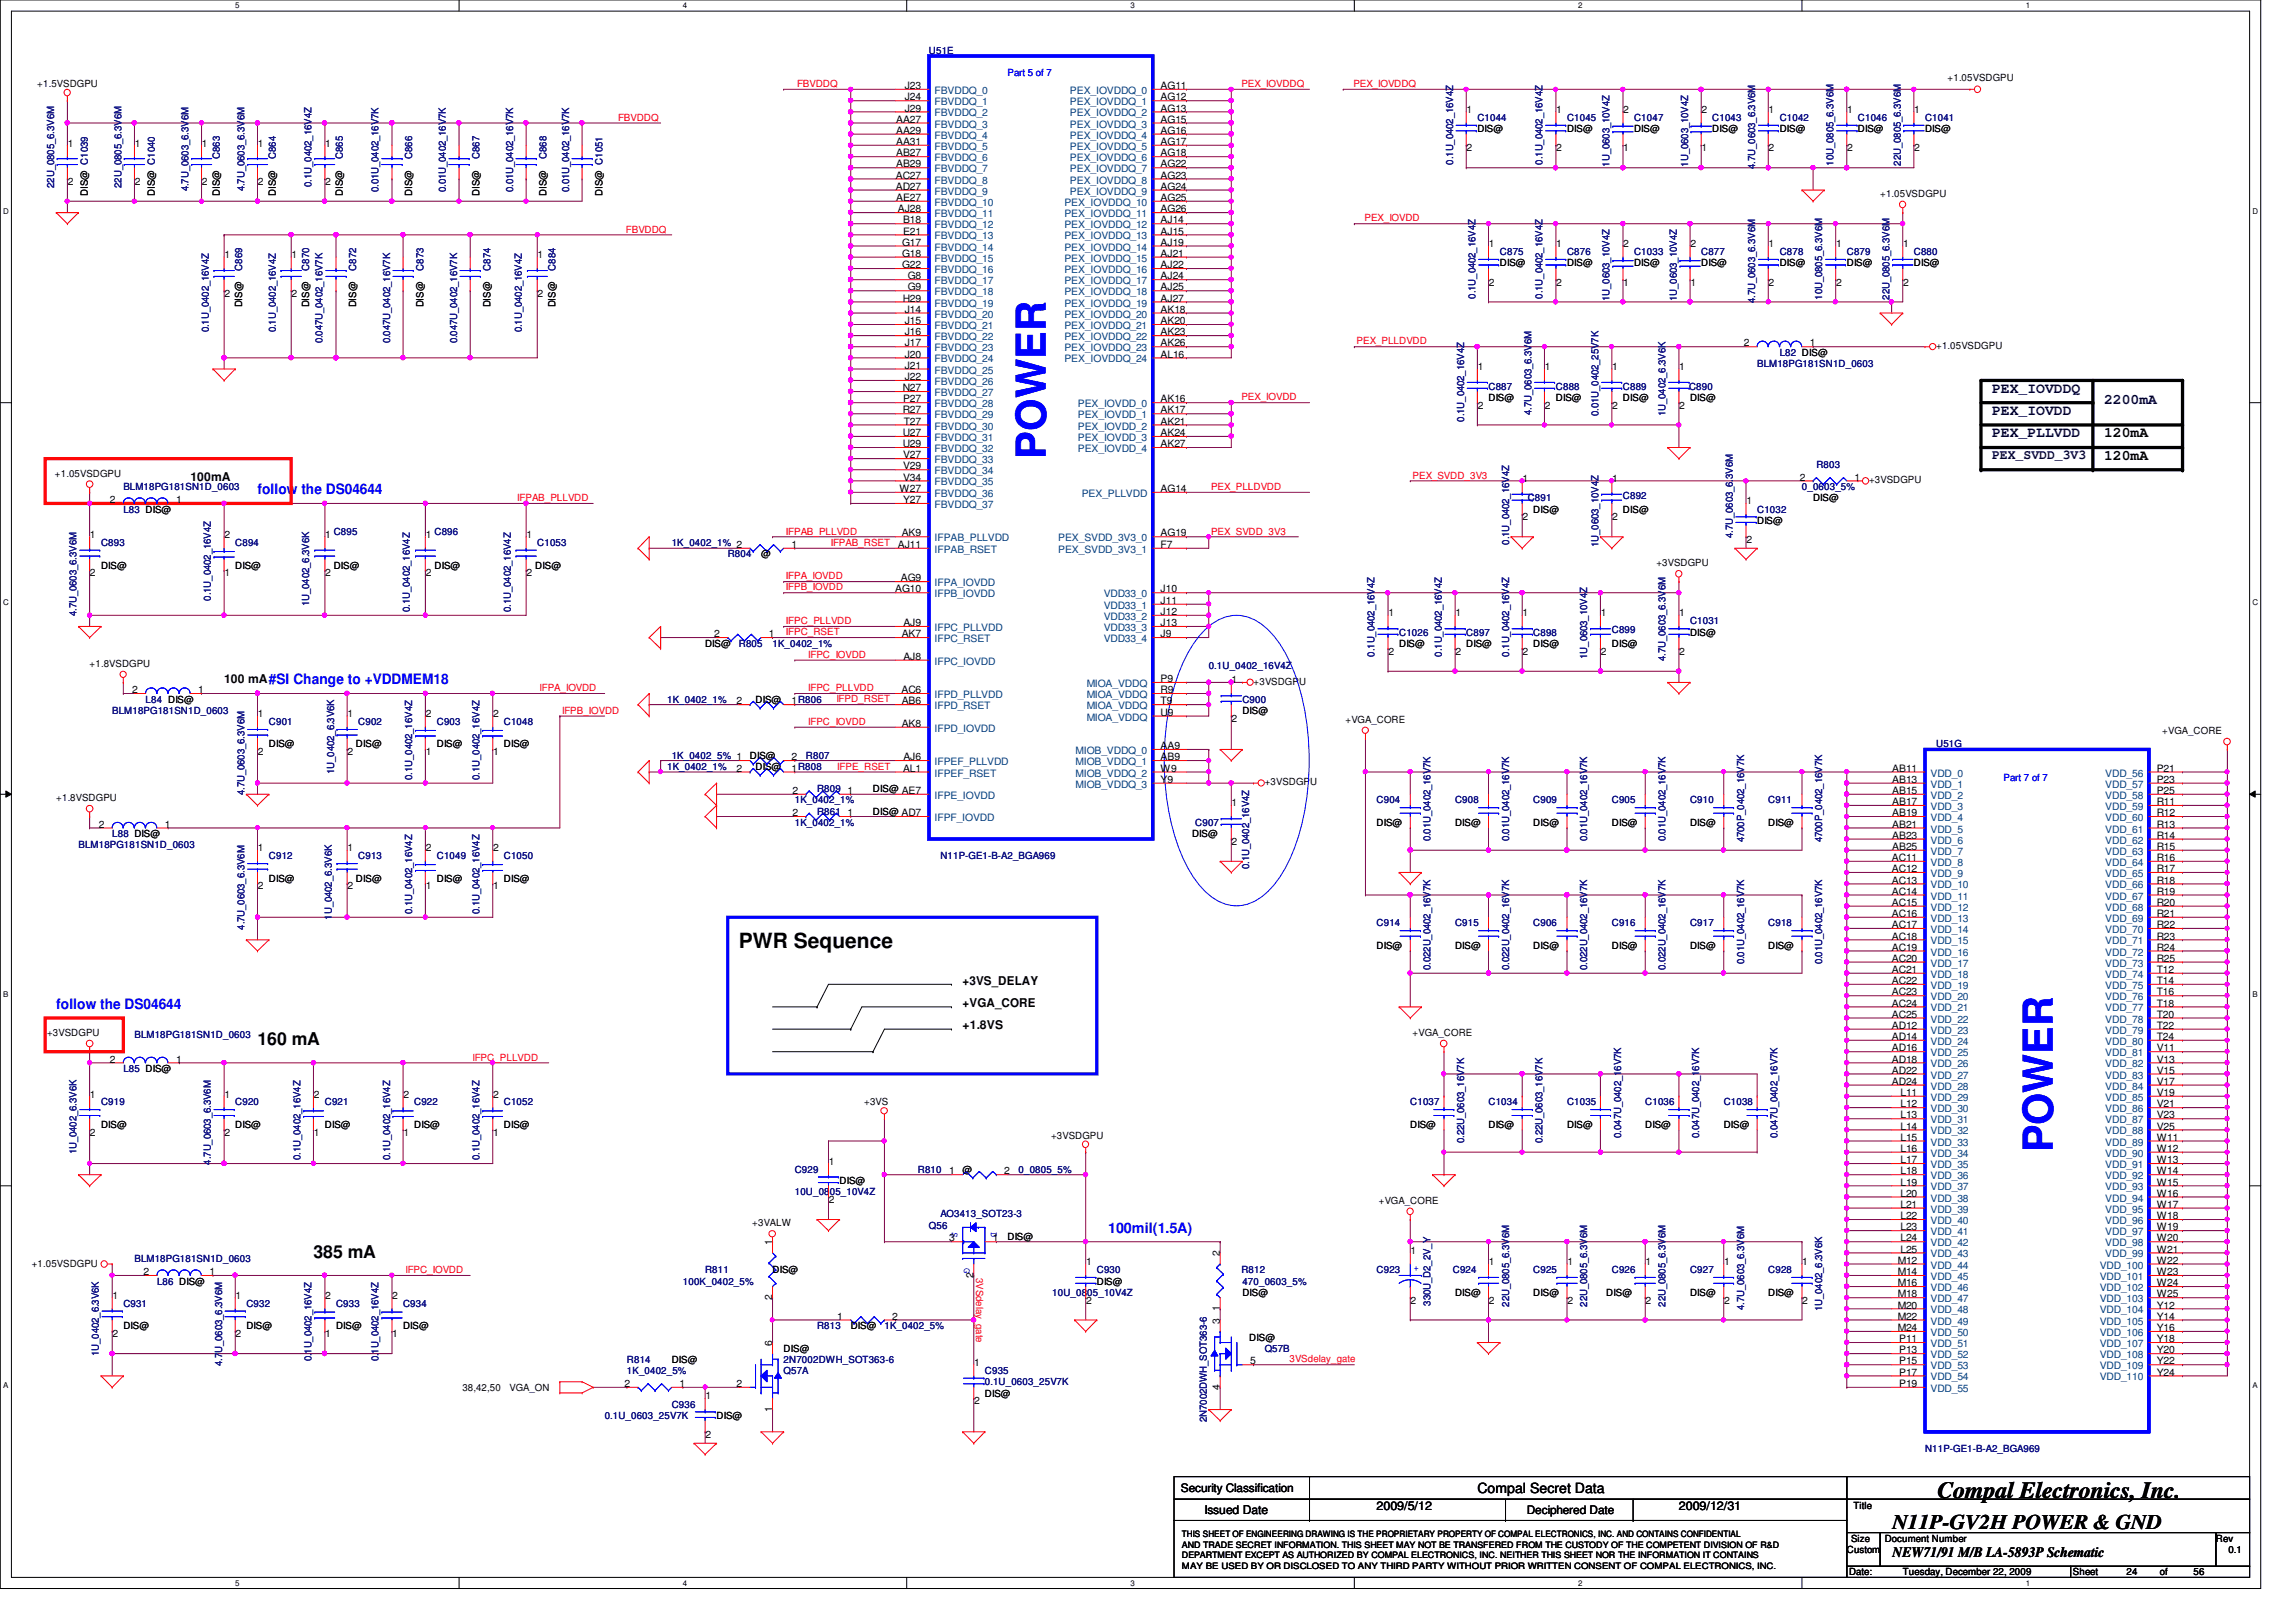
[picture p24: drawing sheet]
<svg xmlns="http://www.w3.org/2000/svg" width="297mm" height="210mm" viewBox="0 0 297 210" stroke-linecap="round" stroke-linejoin="round" font-family="sans-serif">
<defs><g id="words">
<g font-size="5.3" fill="#00f">
<text x="135.3" y="59.4" transform="rotate(-90 135.3 59.4)">POWER</text>
<text x="265.6" y="149.1" transform="rotate(-90 265.6 149.1)">POWER</text>
</g>
<text font-size="3" x="250.7" y="193.8">Compal Electronics, Inc.</text>
<g font-size="2.7">
<text x="95.6" y="122.7">PWR Sequence</text>
<text x="244.9" y="197.9">N11P-GV2H POWER &amp; GND</text>
</g>
<g font-size="2.3">
<text x="33.3" y="135.3">160 mA</text>
<text x="40.6" y="162.8">385 mA</text>
</g>
<g font-size="1.9" fill="#000040">
<text x="257.7" y="50.8">PEX_IOVDDQ</text>
<text x="257.7" y="53.7">PEX_IOVDD</text>
<text x="272.2" y="52.2">2200mA</text>
<text x="257.7" y="56.6">PEX_PLLVDD</text>
</g>
<g font-size="1.9">
<text x="272.2" y="56.6">120mA</text>
<text x="272.2" y="59.5">120mA</text>
<text x="244.9" y="201.5">NEW71/91 M/B LA-5893P Schematic</text>
</g>
<g font-size="1.9" fill="#00f">
<text x="33.3" y="63.9">follow the DS04644</text>
<text x="34.8" y="88.6">#SI Change to +VDDMEM18</text>
<text x="7.3" y="130.6">follow the DS04644</text>
<text x="143.4" y="159.5">100mil(1.5A)</text>
</g>
<text font-size="1.8" x="191.1" y="193.2">Compal Secret Data</text>
<text font-size="1.7" fill="#000040" x="257.7" y="59.4">PEX_SVDD_3V3</text>
<g font-size="1.6">
<text x="24.6" y="62.3">100mA</text>
<text x="29" y="88.3">100 mA</text>
<text x="124.5" y="127.4">+3VS_DELAY</text>
<text x="124.5" y="130.3">+VGA_CORE</text>
<text x="124.5" y="133.2">+1.8VS</text>
<text x="155.8" y="195.9">Issued Date</text>
<text x="178.1" y="195.5">2009/5/12</text>
<text x="217.2" y="195.5">2009/12/31</text>
</g>
<g font-size="1.5">
<text x="152.8" y="193.1">Security Classification</text>
<text x="197.5" y="196">Deciphered Date</text>
</g>
<g font-size="1.3">
<text x="4.8" y="11.3">+1.5VSDGPU</text>
<text x="117" y="11.5">J23</text>
<text x="150.2" y="11.5">AG11</text>
<text x="252" y="10.5">+1.05VSDGPU</text>
<text x="115.9" y="15.9">AA27</text>
<text x="115.9" y="17.3">AA29</text>
<text x="117" y="13">J24</text>
<text x="117" y="14.4">J29</text>
<text x="150.2" y="13">AG12</text>
<text x="150.2" y="14.4">AG13</text>
<text x="150.2" y="15.9">AG15</text>
<text x="150.2" y="17.3">AG16</text>
<text x="189.7" y="14.6">1</text>
<text x="191.1" y="17.1">DIS@</text>
<text x="201.3" y="14.6">1</text>
<text x="202.7" y="17.1">DIS@</text>
<text x="210" y="14.6">2</text>
<text x="211.4" y="17.1">DIS@</text>
<text x="220.1" y="14.6">2</text>
<text x="221.5" y="17.1">DIS@</text>
<text x="228.8" y="14.6">1</text>
<text x="230.2" y="17.1">DIS@</text>
<text x="239" y="14.6">1</text>
<text x="240.4" y="17.1">DIS@</text>
<text x="247.6" y="14.6">1</text>
<text x="249" y="17.1">DIS@</text>
<text x="8.8" y="19">1</text>
<text x="8.8" y="23.9">2</text>
<text x="17.4" y="19">1</text>
<text x="17.4" y="23.9">2</text>
<text x="26.1" y="19">1</text>
<text x="26.1" y="23.9">2</text>
<text x="33.4" y="19">1</text>
<text x="33.4" y="23.9">2</text>
<text x="42.1" y="19">1</text>
<text x="42.1" y="23.9">2</text>
<text x="115.9" y="23.1">AC27</text>
<text x="115.9" y="18.8">AA31</text>
<text x="115.9" y="20.2">AB27</text>
<text x="115.9" y="21.7">AB29</text>
<text x="150.2" y="18.8">AG17</text>
<text x="150.2" y="20.2">AG18</text>
<text x="150.2" y="21.7">AG22</text>
<text x="150.2" y="23.1">AG23</text>
<text x="189.7" y="19.6">2</text>
<text x="201.3" y="19.6">2</text>
<text x="210" y="19.6">1</text>
<text x="220.1" y="19.6">1</text>
<text x="228.8" y="19.6">2</text>
<text x="239" y="19.6">2</text>
<text x="247.6" y="19.6">2</text>
<text x="11.3" y="25.3" transform="rotate(-90 11.3 25.3)">DIS@ C1039</text>
<text x="20" y="25.3" transform="rotate(-90 20 25.3)">DIS@ C1040</text>
<text x="28.4" y="25.3" transform="rotate(-90 28.4 25.3)">DIS@</text>
<text x="35.7" y="25.3" transform="rotate(-90 35.7 25.3)">DIS@</text>
<text x="44.4" y="25.3" transform="rotate(-90 44.4 25.3)">DIS@</text>
<text x="53.3" y="25.3" transform="rotate(-90 53.3 25.3)">DIS@</text>
<text x="62" y="25.3" transform="rotate(-90 62 25.3)">DIS@</text>
<text x="70.7" y="25.3" transform="rotate(-90 70.7 25.3)">DIS@</text>
<text x="77.9" y="25.3" transform="rotate(-90 77.9 25.3)">DIS@ C1051</text>
<text x="115.9" y="24.6">AD27</text>
<text x="115.9" y="26">AE27</text>
<text x="116.2" y="27.5">AJ28</text>
<text x="116.8" y="28.9">B18</text>
<text x="150.2" y="24.6">AG24</text>
<text x="150.2" y="26">AG25</text>
<text x="150.2" y="27.5">AG26</text>
<text x="150.2" y="28.9">AJ14</text>
<text x="243.2" y="25.5">+1.05VSDGPU</text>
<text x="29" y="33.4">1</text>
<text x="37.7" y="33.4">1</text>
<text x="69.6" y="33.4">1</text>
<text x="116.7" y="31.8">G17</text>
<text x="116.7" y="33.2">G18</text>
<text x="116.7" y="34.7">G22</text>
<text x="116.8" y="30.4">E21</text>
<text x="150.2" y="30.4">AJ15</text>
<text x="150.2" y="31.8">AJ19</text>
<text x="150.2" y="33.2">AJ21</text>
<text x="150.2" y="34.7">AJ22</text>
<text x="192.6" y="32">1</text>
<text x="194.1" y="34.5">DIS@</text>
<text x="201.3" y="32">1</text>
<text x="202.7" y="34.5">DIS@</text>
<text x="210" y="32">2</text>
<text x="211.4" y="34.5">DIS@</text>
<text x="218.7" y="32">2</text>
<text x="220.1" y="34.5">DIS@</text>
<text x="228.8" y="32">1</text>
<text x="230.2" y="34.5">DIS@</text>
<text x="237.5" y="32">1</text>
<text x="238.9" y="34.5">DIS@</text>
<text x="246.2" y="32">1</text>
<text x="247.6" y="34.5">DIS@</text>
<text x="29" y="38.4">2</text>
<text x="31.3" y="39.8" transform="rotate(-90 31.3 39.8)">DIS@</text>
<text x="37.7" y="38.4">2</text>
<text x="40" y="39.8" transform="rotate(-90 40 39.8)">DIS@</text>
<text x="46.1" y="39.8" transform="rotate(-90 46.1 39.8)">DIS@</text>
<text x="54.8" y="39.8" transform="rotate(-90 54.8 39.8)">DIS@</text>
<text x="63.5" y="39.8" transform="rotate(-90 63.5 39.8)">DIS@</text>
<text x="69.6" y="38.4">2</text>
<text x="71.9" y="39.8" transform="rotate(-90 71.9 39.8)">DIS@</text>
<text x="116.8" y="39">H29</text>
<text x="117" y="40.5">J14</text>
<text x="117" y="42">J15</text>
<text x="117.4" y="36.2">G8</text>
<text x="117.4" y="37.6">G9</text>
<text x="150.2" y="36.2">AJ24</text>
<text x="150.2" y="37.6">AJ25</text>
<text x="150.2" y="39">AJ27</text>
<text x="150.2" y="40.5">AK18</text>
<text x="150.2" y="42">AK20</text>
<text x="192.6" y="37">2</text>
<text x="201.3" y="37">2</text>
<text x="210" y="37">1</text>
<text x="218.7" y="37">1</text>
<text x="228.8" y="37">2</text>
<text x="237.5" y="37">2</text>
<text x="246.2" y="37">2</text>
<text x="117" y="43.4">J16</text>
<text x="117" y="44.8">J17</text>
<text x="117" y="46.3">J20</text>
<text x="117" y="47.7">J21</text>
<text x="150.2" y="43.4">AK23</text>
<text x="150.2" y="44.8">AK26</text>
<text x="150.2" y="46.3">AL16</text>
<text x="191.2" y="47.9">1</text>
<text x="199.9" y="47.9">1</text>
<text x="208.6" y="47.9">1</text>
<text x="217.3" y="47.9">1</text>
<text x="225.6" y="44.8">2</text>
<text x="234.1" y="44.8">1</text>
<text x="250.5" y="45.2">+1.05VSDGPU</text>
<text x="116.8" y="50.6">N27</text>
<text x="116.8" y="53.5">R27</text>
<text x="116.8" y="52.1">P27</text>
<text x="117" y="49.2">J22</text>
<text x="150.2" y="52.1">AK16</text>
<text x="150.2" y="53.5">AK17</text>
<text x="191.2" y="52.9">2</text>
<text x="192.6" y="51.9">DIS@</text>
<text x="199.9" y="52.9">2</text>
<text x="201.3" y="51.9">DIS@</text>
<text x="208.6" y="52.9">2</text>
<text x="210" y="51.9">DIS@</text>
<text x="217.3" y="52.9">2</text>
<text x="218.6" y="51.9">DIS@</text>
<text x="116.8" y="56.4">U27</text>
<text x="116.8" y="57.9">U29</text>
<text x="116.8" y="59.3">V27</text>
<text x="116.9" y="54.9">T27</text>
<text x="150.2" y="54.9">AK21</text>
<text x="150.2" y="56.4">AK24</text>
<text x="150.2" y="57.9">AK27</text>
<text x="7.1" y="61.7">+1.05VSDGPU</text>
<text x="14.2" y="65.1">2</text>
<text x="22.8" y="65.1">1</text>
<text x="116.4" y="63.7">W27</text>
<text x="116.8" y="60.7">V29</text>
<text x="116.8" y="62.2">V34</text>
<text x="116.8" y="65.1">Y27</text>
<text x="150.2" y="63.7">AG14</text>
<text x="197" y="62.4">1</text>
<text x="208.6" y="62.4">1</text>
<text x="225.9" y="65.3">1</text>
<text x="232.8" y="62.2">2</text>
<text x="234.6" y="64.9">DIS@</text>
<text x="239.9" y="62.2">1</text>
<text x="241.8" y="62.6">+3VSDGPU</text>
<text x="11.6" y="69.6">1</text>
<text x="29" y="69.6">2</text>
<text x="42.1" y="69.6">1</text>
<text x="55.1" y="69.6">1</text>
<text x="68.1" y="69.6">1</text>
<text x="102.4" y="70.9">1</text>
<text x="116.2" y="70.9">AJ11</text>
<text x="116.7" y="69.4">AK9</text>
<text x="150.2" y="69.4">AG19</text>
<text x="150.2" y="70.9">F7</text>
<text x="197" y="67.4">2</text>
<text x="198.4" y="66.3">DIS@</text>
<text x="208.6" y="67.4">2</text>
<text x="210" y="66.3">DIS@</text>
<text x="225.9" y="70.2">2</text>
<text x="227.3" y="67.8">DIS@</text>
<text x="11.6" y="74.6">2</text>
<text x="13.1" y="73.6">DIS@</text>
<text x="29" y="74.6">1</text>
<text x="30.4" y="73.6">DIS@</text>
<text x="42.1" y="74.6">2</text>
<text x="43.2" y="73.6">DIS@</text>
<text x="55.1" y="74.6">2</text>
<text x="56.2" y="73.6">DIS@</text>
<text x="68.1" y="74.6">2</text>
<text x="69.3" y="73.6">DIS@</text>
<text x="98.5" y="72.1">@</text>
<text x="115.8" y="76.7">AG10</text>
<text x="116.5" y="75.2">AG9</text>
<text x="150.2" y="76.7">J10</text>
<text x="214.3" y="73.3">+3VSDGPU</text>
<text x="91.2" y="83.7">DIS@</text>
<text x="92.4" y="82.5">2</text>
<text x="99.5" y="82.5">1</text>
<text x="116.7" y="82.5">AK7</text>
<text x="116.9" y="81">AJ9</text>
<text x="150.2" y="78.1">J11</text>
<text x="150.2" y="79.6">J12</text>
<text x="150.2" y="81">J13</text>
<text x="150.2" y="82.5">J9</text>
<text x="179.6" y="79.8">1</text>
<text x="181" y="83.7">DIS@</text>
<text x="188.3" y="79.8">1</text>
<text x="189.7" y="83.7">DIS@</text>
<text x="197" y="79.8">1</text>
<text x="198.4" y="83.7">DIS@</text>
<text x="207.1" y="79.8">1</text>
<text x="208.5" y="83.7">DIS@</text>
<text x="217.3" y="79.8">1</text>
<text x="218.6" y="82.3">DIS@</text>
<text x="11.6" y="86.3">+1.8VSDGPU</text>
<text x="17.1" y="89.7">2</text>
<text x="25.7" y="89.7">1</text>
<text x="116.6" y="89.7">AC6</text>
<text x="116.9" y="85.4">AJ8</text>
<text x="150.2" y="88.3">P9</text>
<text x="150.2" y="89.7">R9</text>
<text x="159.3" y="88.4">1</text>
<text x="162.2" y="88.6">+3VSDGPU</text>
<text x="179.6" y="84.7">2</text>
<text x="188.3" y="84.7">2</text>
<text x="197" y="84.7">2</text>
<text x="207.1" y="84.7">2</text>
<text x="217.3" y="84.7">2</text>
<text x="33.4" y="92.8">1</text>
<text x="45" y="92.8">1</text>
<text x="55.1" y="92.8">2</text>
<text x="63.8" y="92.8">2</text>
<text x="95.3" y="91.1">2</text>
<text x="97.7" y="90.9">DIS@</text>
<text x="102.4" y="91.1">1R806</text>
<text x="116.7" y="94.1">AK8</text>
<text x="116.7" y="91.1">AB6</text>
<text x="150.2" y="91.1">T9</text>
<text x="150.2" y="92.6">U9</text>
<text x="159.3" y="93.4">2</text>
<text x="160.7" y="92.4">DIS@</text>
<text x="174.1" y="93.6">+VGA_CORE</text>
<text x="279.7" y="95">+VGA_CORE</text>
<text x="33.4" y="97.7">2</text>
<text x="34.8" y="96.7">DIS@</text>
<text x="45" y="97.7">2</text>
<text x="46.1" y="96.7">DIS@</text>
<text x="55.1" y="97.7">1</text>
<text x="56.5" y="96.7">DIS@</text>
<text x="63.8" y="97.7">1</text>
<text x="65.2" y="96.7">DIS@</text>
<text x="95.3" y="99.9">2</text>
<text x="97" y="98.2">DIS@</text>
<text x="97.7" y="99.6">DIS@</text>
<text x="102.4" y="99.9">1R808</text>
<text x="102.4" y="98.4">2</text>
<text x="116.8" y="99.9">AL1</text>
<text x="116.9" y="98.4">AJ6</text>
<text x="150.2" y="96.9">AA9</text>
<text x="150.2" y="98.4">AB9</text>
<text x="150.2" y="99.9">W9</text>
<text x="150.2" y="101.3">Y9</text>
<text x="163.6" y="101.6">+3VSDGPU</text>
<text x="244.8" y="99.9">AB11</text>
<text x="244.8" y="101.3">AB13</text>
<text x="279" y="99.9">P21</text>
<text x="279" y="101.3">P23</text>
<text x="7.3" y="103.7">+1.8VSDGPU</text>
<text x="12.8" y="107.1">2</text>
<text x="21.3" y="107.1">1</text>
<text x="102.5" y="102.7">2</text>
<text x="102.5" y="105.6">2</text>
<text x="109.6" y="102.7">1</text>
<text x="109.6" y="105.6">1</text>
<text x="112.9" y="102.5">DIS@ AE7</text>
<text x="112.9" y="105.4">DIS@ AD7</text>
<text x="159.3" y="104.4">1</text>
<text x="178.1" y="106.8">DIS@</text>
<text x="188.3" y="106.8">DIS@</text>
<text x="198.4" y="106.8">DIS@</text>
<text x="208.5" y="106.8">DIS@</text>
<text x="218.6" y="106.8">DIS@</text>
<text x="228.8" y="106.8">DIS@</text>
<text x="244.8" y="102.7">AB15</text>
<text x="244.8" y="104.2">AB17</text>
<text x="244.8" y="105.6">AB19</text>
<text x="244.8" y="107.1">AB21</text>
<text x="279" y="102.7">P25</text>
<text x="279" y="104.2">R11</text>
<text x="279" y="105.6">R12</text>
<text x="279" y="107.1">R13</text>
<text x="33.4" y="110.2">1</text>
<text x="45" y="110.2">1</text>
<text x="55.1" y="110.2">2</text>
<text x="63.8" y="110.2">2</text>
<text x="154.2" y="108.3">DIS@</text>
<text x="159.3" y="109.3">2</text>
<text x="244.8" y="111.4">AC11</text>
<text x="244.8" y="112.9">AC12</text>
<text x="244.8" y="108.5">AB23</text>
<text x="244.8" y="110">AB25</text>
<text x="279" y="108.5">R14</text>
<text x="279" y="110">R15</text>
<text x="279" y="111.4">R16</text>
<text x="279" y="112.9">R17</text>
<text x="33.4" y="115.1">2</text>
<text x="34.8" y="114.1">DIS@</text>
<text x="45" y="115.1">2</text>
<text x="46.1" y="114.1">DIS@</text>
<text x="55.1" y="115.1">1</text>
<text x="56.5" y="114.1">DIS@</text>
<text x="63.8" y="115.1">1</text>
<text x="65.2" y="114.1">DIS@</text>
<text x="244.8" y="114.3">AC13</text>
<text x="244.8" y="115.8">AC14</text>
<text x="244.8" y="117.2">AC15</text>
<text x="244.8" y="118.7">AC16</text>
<text x="279" y="114.3">R18</text>
<text x="279" y="115.8">R19</text>
<text x="279" y="117.2">R20</text>
<text x="279" y="118.7">R21</text>
<text x="178.1" y="122.8">DIS@</text>
<text x="188.3" y="122.8">DIS@</text>
<text x="198.4" y="122.8">DIS@</text>
<text x="208.5" y="122.8">DIS@</text>
<text x="218.6" y="122.8">DIS@</text>
<text x="228.8" y="122.8">DIS@</text>
<text x="244.8" y="120.1">AC17</text>
<text x="244.8" y="121.6">AC18</text>
<text x="244.8" y="123">AC19</text>
<text x="244.8" y="124.5">AC20</text>
<text x="244.8" y="125.9">AC21</text>
<text x="279" y="120.1">R22</text>
<text x="279" y="121.6">R23</text>
<text x="279" y="123">R24</text>
<text x="279" y="124.5">R25</text>
<text x="279" y="125.9">T12</text>
<text x="244.8" y="127.3">AC22</text>
<text x="244.8" y="128.8">AC23</text>
<text x="244.8" y="130.3">AC24</text>
<text x="244.8" y="131.7">AC25</text>
<text x="279" y="127.3">T14</text>
<text x="279" y="128.8">T16</text>
<text x="279" y="130.3">T18</text>
<text x="279" y="131.7">T20</text>
<text x="6.1" y="134.1">+3VSDGPU</text>
<text x="14.2" y="137.5">2</text>
<text x="22.8" y="137.5">1</text>
<text x="182.7" y="134.1">+VGA_CORE</text>
<text x="244.8" y="133.1">AD12</text>
<text x="244.8" y="134.6">AD14</text>
<text x="244.8" y="136.1">AD16</text>
<text x="244.8" y="137.5">AD18</text>
<text x="279" y="136.1">V11</text>
<text x="279" y="137.5">V13</text>
<text x="279" y="133.1">T22</text>
<text x="279" y="134.6">T24</text>
<text x="11.6" y="142">1</text>
<text x="29" y="142">1</text>
<text x="40.6" y="142">2</text>
<text x="52.2" y="142">2</text>
<text x="63.8" y="142">2</text>
<text x="111.8" y="143">+3VS</text>
<text x="244.8" y="138.9">AD22</text>
<text x="244.8" y="140.4">AD24</text>
<text x="245.9" y="141.8">L11</text>
<text x="245.9" y="143.3">L12</text>
<text x="279" y="138.9">V15</text>
<text x="279" y="140.4">V17</text>
<text x="279" y="141.8">V19</text>
<text x="279" y="143.3">V21</text>
<text x="11.6" y="147">2</text>
<text x="13.1" y="146">DIS@</text>
<text x="29" y="147">2</text>
<text x="30.4" y="146">DIS@</text>
<text x="40.6" y="147">1</text>
<text x="42" y="146">DIS@</text>
<text x="52.2" y="147">1</text>
<text x="53.6" y="146">DIS@</text>
<text x="63.8" y="147">1</text>
<text x="65.2" y="146">DIS@</text>
<text x="136" y="147.4">+3VSDGPU</text>
<text x="182.5" y="146">DIS@</text>
<text x="192.6" y="146">DIS@</text>
<text x="202.7" y="146">DIS@</text>
<text x="212.8" y="146">DIS@</text>
<text x="223" y="146">DIS@</text>
<text x="245.9" y="144.7">L13</text>
<text x="245.9" y="146.2">L14</text>
<text x="245.9" y="147.6">L15</text>
<text x="245.9" y="149.1">L16</text>
<text x="279" y="144.7">V23</text>
<text x="279" y="146.2">V25</text>
<text x="279" y="147.6">W11</text>
<text x="279" y="149.1">W12</text>
<text x="107.2" y="150.7">1</text>
<text x="107.2" y="155.7">2</text>
<text x="108.6" y="153.2">DIS@</text>
<text x="122.8" y="152">1</text>
<text x="124.5" y="151.8">@</text>
<text x="129.9" y="152">2</text>
<text x="178.4" y="155.8">+VGA_CORE</text>
<text x="245.9" y="150.5">L17</text>
<text x="245.9" y="152">L18</text>
<text x="245.9" y="153.4">L19</text>
<text x="245.9" y="154.9">L20</text>
<text x="279" y="150.5">W13</text>
<text x="279" y="152">W14</text>
<text x="279" y="153.4">W15</text>
<text x="279" y="154.9">W16</text>
<text x="97.3" y="158.7">+3VALW</text>
<text x="99.9" y="161.1" transform="rotate(-90 99.9 161.1)">1</text>
<text x="122.8" y="160.7">3</text>
<text x="128.4" y="160.7">1</text>
<text x="130.3" y="160.4">DIS@</text>
<text x="245.9" y="156.3">L21</text>
<text x="245.9" y="157.8">L22</text>
<text x="245.9" y="159.2">L23</text>
<text x="245.9" y="160.7">L24</text>
<text x="279" y="156.3">W17</text>
<text x="279" y="157.8">W18</text>
<text x="279" y="159.2">W19</text>
<text x="279" y="160.7">W20</text>
<text x="4.1" y="163.9">+1.05VSDGPU</text>
<text x="18.6" y="165">2</text>
<text x="27.1" y="165">1</text>
<text x="99.9" y="164.8">DIS@</text>
<text x="125.9" y="165.4" transform="rotate(-90 125.9 165.4)">2</text>
<text x="140.5" y="163.7">1</text>
<text x="141.9" y="166.2">DIS@</text>
<text x="157.8" y="162.6" transform="rotate(-90 157.8 162.6)">2</text>
<text x="160.7" y="167.7">DIS@</text>
<text x="182.5" y="162.3">1</text>
<text x="188.3" y="167.7">DIS@</text>
<text x="192.6" y="163.7">1</text>
<text x="198.4" y="167.7">DIS@</text>
<text x="202.8" y="163.7">1</text>
<text x="207.8" y="167.7">DIS@</text>
<text x="212.9" y="163.7">1</text>
<text x="218.6" y="167.7">DIS@</text>
<text x="223.1" y="163.7">1</text>
<text x="228.8" y="167.7">DIS@</text>
<text x="233.2" y="163.7">1</text>
<text x="245.5" y="163.5">M12</text>
<text x="245.5" y="165">M14</text>
<text x="245.5" y="166.5">M16</text>
<text x="245.5" y="167.9">M18</text>
<text x="245.9" y="162.1">L25</text>
<text x="279" y="162.1">W21</text>
<text x="279" y="163.5">W22</text>
<text x="279" y="165">W23</text>
<text x="279" y="166.5">W24</text>
<text x="279" y="167.9">W25</text>
<text x="14.6" y="168.1">1</text>
<text x="14.6" y="173">2</text>
<text x="16" y="172">DIS@</text>
<text x="30.5" y="168.1">1</text>
<text x="30.5" y="173">2</text>
<text x="31.9" y="172">DIS@</text>
<text x="42.1" y="173">1</text>
<text x="42.1" y="168.1">2</text>
<text x="43.5" y="172">DIS@</text>
<text x="50.8" y="173">1</text>
<text x="50.8" y="168.1">2</text>
<text x="52.2" y="172">DIS@</text>
<text x="99.9" y="168.3" transform="rotate(-90 99.9 168.3)">2</text>
<text x="108.3" y="170.8">1</text>
<text x="110.1" y="172">DIS@</text>
<text x="115.4" y="170.8">2</text>
<text x="140.5" y="168.7">2</text>
<text x="157.8" y="171.3" transform="rotate(-90 157.8 171.3)">3</text>
<text x="157.8" y="169.7" transform="rotate(-90 157.8 169.7)">1</text>
<text x="161.6" y="173.5">DIS@</text>
<text x="182.5" y="168.7">2</text>
<text x="192.6" y="168.7">2</text>
<text x="202.8" y="168.7">2</text>
<text x="212.9" y="168.7">2</text>
<text x="223.1" y="168.7">2</text>
<text x="233.2" y="168.7">2</text>
<text x="245.5" y="169.3">M20</text>
<text x="245.5" y="170.8">M22</text>
<text x="245.5" y="172.3">M24</text>
<text x="245.7" y="173.7">P11</text>
<text x="279" y="169.3">Y12</text>
<text x="279" y="170.8">Y14</text>
<text x="279" y="172.3">Y16</text>
<text x="279" y="173.7">Y18</text>
<text x="80.8" y="179.5">2</text>
<text x="86.9" y="176.4">DIS@</text>
<text x="87.9" y="179.5">1</text>
<text x="95.3" y="179.5">2</text>
<text x="99.9" y="174.2" transform="rotate(-90 99.9 174.2)">6</text>
<text x="101.4" y="174.9">DIS@</text>
<text x="126" y="176.7">1</text>
<text x="157.8" y="179.8" transform="rotate(-90 157.8 179.8)">4</text>
<text x="161.8" y="176.6">5</text>
<text x="245.7" y="175.1">P13</text>
<text x="245.7" y="176.6">P15</text>
<text x="245.7" y="178">P17</text>
<text x="245.7" y="179.5">P19</text>
<text x="279" y="175.1">Y20</text>
<text x="279" y="176.6">Y22</text>
<text x="279" y="178">Y24</text>
<text x="59.8" y="180">38,42,50</text>
<text x="65.9" y="180">VGA_ON</text>
<text x="91.3" y="181.1">1</text>
<text x="92.7" y="183.6">DIS@</text>
<text x="99.9" y="182.8" transform="rotate(-90 99.9 182.8)">1</text>
<text x="126" y="181.7">2</text>
<text x="127.4" y="180.7">DIS@</text>
<text x="91.3" y="186.1">2</text>
<text x="239.8" y="195.3">Title</text>
<text x="238.9" y="201">Custom</text>
<text x="239.2" y="203.9">Date:</text>
<text x="239.5" y="199.5">Size</text>
<text x="243.8" y="199.5">Document Number</text>
<text x="246.2" y="203.9">Tuesday, December 22, 2009</text>
<text x="268.2" y="203.9">Sheet</text>
<text x="275.1" y="203.9">24</text>
<text x="279.4" y="203.9">of</text>
<text x="283.8" y="203.9">56</text>
<text x="286.7" y="199.5">Rev</text>
<text x="288.3" y="201">0.1</text>
</g>
<g font-size="1.3" fill="#f00">
<text x="103.1" y="11.3">FBVDDQ</text>
<text x="160.6" y="11.3">PEX_IOVDDQ</text>
<text x="175.1" y="11.3">PEX_IOVDDQ</text>
<text x="80" y="15.6">FBVDDQ</text>
<text x="176.5" y="28.7">PEX_IOVDD</text>
<text x="81" y="30.1">FBVDDQ</text>
<text x="175.5" y="44.6">PEX_PLLDVDD</text>
<text x="160.6" y="51.8">PEX_IOVDD</text>
<text x="66.9" y="64.9">IFPAB_PLLVDD</text>
<text x="156.7" y="63.4">PEX_PLLDVDD</text>
<text x="182.7" y="61.9">PEX_SVDD_3V3</text>
<text x="101.7" y="69.2">IFPAB_PLLVDD</text>
<text x="107.5" y="70.7">IFPAB_RSET</text>
<text x="156.7" y="69.2">PEX_SVDD_3V3</text>
<text x="101.7" y="75">IFPA_IOVDD</text>
<text x="101.7" y="76.4">IFPB_IOVDD</text>
<text x="101.7" y="80.8">IFPC_PLLVDD</text>
<text x="101.7" y="82.2">IFPC_RSET</text>
<text x="69.8" y="89.5">IFPA_IOVDD</text>
<text x="104.6" y="85.1">IFPC_IOVDD</text>
<text x="104.6" y="89.5">IFPC_PLLVDD</text>
<text x="72.7" y="92.4">IFPB_IOVDD</text>
<text x="104.6" y="93.8">IFPC_IOVDD</text>
<text x="108.2" y="90.9">IFPD_RSET</text>
<text x="108.3" y="99.6">IFPE_RSET</text>
<text x="61.1" y="137.2">IFPC_PLLVDD</text>
<text x="52.4" y="164.8">IFPC_IOVDD</text>
<text x="126.3" y="165.4" transform="rotate(90 126.3 165.4)">3VSdelay_gate</text>
<text x="166.8" y="176.3">3VSdelay_gate</text>
</g>
<g font-size="1.3" fill="#000080">
<text x="120.2" y="7">U51E</text>
<text x="191.1" y="15.7">C1044</text>
<text x="202.7" y="15.7">C1045</text>
<text x="211.4" y="15.7">C1047</text>
<text x="221.5" y="15.7">C1043</text>
<text x="230.2" y="15.7">C1042</text>
<text x="240.4" y="15.7">C1046</text>
<text x="249" y="15.7">C1041</text>
<text x="28.4" y="20.5" transform="rotate(-90 28.4 20.5)">C863</text>
<text x="35.7" y="20.5" transform="rotate(-90 35.7 20.5)">C864</text>
<text x="44.4" y="20.5" transform="rotate(-90 44.4 20.5)">C865</text>
<text x="53.3" y="20.5" transform="rotate(-90 53.3 20.5)">C866</text>
<text x="62" y="20.5" transform="rotate(-90 62 20.5)">C867</text>
<text x="70.7" y="20.5" transform="rotate(-90 70.7 20.5)">C868</text>
<text x="188" y="21.3" transform="rotate(-90 188 21.3)">0.1U_0402_16V4Z</text>
<text x="199.6" y="21.3" transform="rotate(-90 199.6 21.3)">0.1U_0402_16V4Z</text>
<text x="208.2" y="21.5" transform="rotate(-90 208.2 21.5)">1U_0603_10V4Z</text>
<text x="218.4" y="21.5" transform="rotate(-90 218.4 21.5)">1U_0603_10V4Z</text>
<text x="227.1" y="21.8" transform="rotate(-90 227.1 21.8)">4.7U_0603_6.3V6M</text>
<text x="237.2" y="21.4" transform="rotate(-90 237.2 21.4)">10U_0805_6.3V6M</text>
<text x="245.9" y="21.4" transform="rotate(-90 245.9 21.4)">22U_0805_6.3V6M</text>
<text x="7" y="24.3" transform="rotate(-90 7 24.3)">22U_0805_6.3V6M</text>
<text x="15.7" y="24.3" transform="rotate(-90 15.7 24.3)">22U_0805_6.3V6M</text>
<text x="24.4" y="24.8" transform="rotate(-90 24.4 24.8)">4.7U_0603_6.3V6M</text>
<text x="31.6" y="24.8" transform="rotate(-90 31.6 24.8)">4.7U_0603_6.3V6M</text>
<text x="40.3" y="24.2" transform="rotate(-90 40.3 24.2)">0.1U_0402_16V4Z</text>
<text x="49" y="24.9" transform="rotate(-90 49 24.9)">0.01U_0402_16V7K</text>
<text x="57.7" y="24.9" transform="rotate(-90 57.7 24.9)">0.01U_0402_16V7K</text>
<text x="66.4" y="24.9" transform="rotate(-90 66.4 24.9)">0.01U_0402_16V7K</text>
<text x="73.6" y="24.9" transform="rotate(-90 73.6 24.9)">0.01U_0402_16V7K</text>
<text x="31.3" y="35" transform="rotate(-90 31.3 35)">C869</text>
<text x="40" y="35" transform="rotate(-90 40 35)">C870</text>
<text x="46.1" y="35" transform="rotate(-90 46.1 35)">C872</text>
<text x="54.8" y="35" transform="rotate(-90 54.8 35)">C873</text>
<text x="63.5" y="35" transform="rotate(-90 63.5 35)">C874</text>
<text x="71.9" y="35" transform="rotate(-90 71.9 35)">C884</text>
<text x="194.1" y="33">C875</text>
<text x="202.7" y="33">C876</text>
<text x="211.4" y="33">C1033</text>
<text x="220.1" y="33">C877</text>
<text x="230.2" y="33">C878</text>
<text x="238.9" y="33">C879</text>
<text x="247.6" y="33">C880</text>
<text x="190.9" y="38.7" transform="rotate(-90 190.9 38.7)">0.1U_0402_16V4Z</text>
<text x="199.6" y="38.7" transform="rotate(-90 199.6 38.7)">0.1U_0402_16V4Z</text>
<text x="208.2" y="38.9" transform="rotate(-90 208.2 38.9)">1U_0603_10V4Z</text>
<text x="217" y="38.9" transform="rotate(-90 217 38.9)">1U_0603_10V4Z</text>
<text x="227.1" y="39.2" transform="rotate(-90 227.1 39.2)">4.7U_0603_6.3V6M</text>
<text x="235.8" y="38.8" transform="rotate(-90 235.8 38.8)">10U_0805_6.3V6M</text>
<text x="244.4" y="38.8" transform="rotate(-90 244.4 38.8)">22U_0805_6.3V6M</text>
<text x="27" y="43" transform="rotate(-90 27 43)">0.1U_0402_16V4Z</text>
<text x="35.7" y="43" transform="rotate(-90 35.7 43)">0.1U_0402_16V4Z</text>
<text x="41.7" y="44.4" transform="rotate(-90 41.7 44.4)">0.047U_0402_16V7K</text>
<text x="50.5" y="44.4" transform="rotate(-90 50.5 44.4)">0.047U_0402_16V7K</text>
<text x="59.1" y="44.4" transform="rotate(-90 59.1 44.4)">0.047U_0402_16V7K</text>
<text x="67.5" y="43" transform="rotate(-90 67.5 43)">0.1U_0402_16V4Z</text>
<text x="227.3" y="47.5">BLM18PG181SN1D_0603</text>
<text x="230.2" y="46.1">L82 DIS@</text>
<text x="192.6" y="50.4">C887</text>
<text x="198.1" y="53.7" transform="rotate(-90 198.1 53.7)">4.7U_0603_6.3V6M</text>
<text x="201.3" y="50.4">C888</text>
<text x="206.8" y="53.8" transform="rotate(-90 206.8 53.8)">0.01U_0402_25V7K</text>
<text x="210" y="50.4">C889</text>
<text x="215.5" y="53.8" transform="rotate(-90 215.5 53.8)">1U_0402_6.3V6K</text>
<text x="218.5" y="50.4">C890</text>
<text x="189.4" y="54.6" transform="rotate(-90 189.4 54.6)">0.1U_0402_16V4Z</text>
<text x="16" y="63.4">BLM18PG181SN1D_0603</text>
<text x="197.7" y="64.9">C891</text>
<text x="210" y="64.6">C892</text>
<text x="233.1" y="63.4">0_0603_5%</text>
<text x="235" y="60.5">R803</text>
<text x="13.1" y="70.7">C893</text>
<text x="16" y="66.3">L83 DIS@</text>
<text x="30.4" y="70.7">C894</text>
<text x="43.2" y="69.2">C895</text>
<text x="56.2" y="69.2">C896</text>
<text x="69.5" y="70.7">C1053</text>
<text x="86.9" y="70.7">1K_0402_1% 2</text>
<text x="195.2" y="70.5" transform="rotate(-90 195.2 70.5)">0.1U_0402_16V4Z</text>
<text x="206.8" y="70.8" transform="rotate(-90 206.8 70.8)">1U_0603_10V4Z</text>
<text x="224.2" y="69.6" transform="rotate(-90 224.2 69.6)">4.7U_0603_6.3V6M</text>
<text x="227.3" y="66.3">C1032</text>
<text x="27.3" y="77.7" transform="rotate(-90 27.3 77.7)">0.1U_0402_16V4Z</text>
<text x="94.1" y="72.1">R804</text>
<text x="9.9" y="79.8" transform="rotate(-90 9.9 79.8)">4.7U_0603_6.3V6M</text>
<text x="40" y="78.4" transform="rotate(-90 40 78.4)">1U_0402_6.3V6K</text>
<text x="53" y="79.2" transform="rotate(-90 53 79.2)">0.1U_0402_16V4Z</text>
<text x="66.1" y="79.2" transform="rotate(-90 66.1 79.2)">0.1U_0402_16V4Z</text>
<text x="95.6" y="83.7">R805</text>
<text x="99.9" y="83.7">1K_0402_1%</text>
<text x="181" y="82.3">C1026</text>
<text x="189.7" y="82.3">C897</text>
<text x="198.4" y="82.3">C898</text>
<text x="208.5" y="82">C899</text>
<text x="218.6" y="80.8">C1031</text>
<text x="156.4" y="86.6">0.1U_0402_16V4Z</text>
<text x="177.8" y="85" transform="rotate(-90 177.8 85)">0.1U_0402_16V4Z</text>
<text x="186.5" y="85" transform="rotate(-90 186.5 85)">0.1U_0402_16V4Z</text>
<text x="195.2" y="85" transform="rotate(-90 195.2 85)">0.1U_0402_16V4Z</text>
<text x="205.4" y="85.3" transform="rotate(-90 205.4 85.3)">1U_0603_10V4Z</text>
<text x="215.5" y="85.6" transform="rotate(-90 215.5 85.6)">4.7U_0603_6.3V6M</text>
<text x="14.5" y="92.4">BLM18PG181SN1D_0603</text>
<text x="18.8" y="90.9">L84 DIS@</text>
<text x="34.8" y="93.9">C901</text>
<text x="46.4" y="93.9">C902</text>
<text x="56.5" y="93.9">C903</text>
<text x="65.2" y="93.9">C1048</text>
<text x="86.3" y="90.9">1K_0402_1%</text>
<text x="160.7" y="90.9">C900</text>
<text x="43.2" y="100.2" transform="rotate(-90 43.2 100.2)">1U_0402_6.3V6K</text>
<text x="53.3" y="100.9" transform="rotate(-90 53.3 100.9)">0.1U_0402_16V4Z</text>
<text x="62" y="100.9" transform="rotate(-90 62 100.9)">0.1U_0402_16V4Z</text>
<text x="86.3" y="99.6">1K_0402_1%</text>
<text x="86.9" y="98.2">1K_0402_5% 1</text>
<text x="104.3" y="98.2">R807</text>
<text x="250.5" y="96.7">U51G</text>
<text x="31.6" y="102.9" transform="rotate(-90 31.6 102.9)">4.7U_0603_6.3V6M</text>
<text x="102.8" y="104">1K_0402_1%</text>
<text x="102.8" y="106.8">1K_0402_1%</text>
<text x="105.7" y="102.5">R809</text>
<text x="105.7" y="105.4">R861</text>
<text x="154.6" y="106.8">C907</text>
<text x="178.1" y="104">C904</text>
<text x="188.3" y="104">C908</text>
<text x="198.4" y="104">C909</text>
<text x="208.5" y="104">C905</text>
<text x="218.6" y="104">C910</text>
<text x="228.8" y="104">C911</text>
<text x="10.2" y="109.8">BLM18PG181SN1D_0603</text>
<text x="14.5" y="108.3">L88 DIS@</text>
<text x="34.8" y="111.2">C912</text>
<text x="46.4" y="111.2">C913</text>
<text x="56.5" y="111.2">C1049</text>
<text x="65.2" y="111.2">C1050</text>
<text x="121.7" y="111.2">N11P-GE1-B-A2_BGA969</text>
<text x="161.6" y="112.5" transform="rotate(-90 161.6 112.5)">0.1U_0402_16V4Z</text>
<text x="185.1" y="108.9" transform="rotate(-90 185.1 108.9)">0.01U_0402_16V7K</text>
<text x="195.2" y="108.9" transform="rotate(-90 195.2 108.9)">0.01U_0402_16V7K</text>
<text x="205.4" y="108.9" transform="rotate(-90 205.4 108.9)">0.01U_0402_16V7K</text>
<text x="215.5" y="108.9" transform="rotate(-90 215.5 108.9)">0.01U_0402_16V7K</text>
<text x="225.6" y="109" transform="rotate(-90 225.6 109)">4700P_0402_16V7K</text>
<text x="235.8" y="109" transform="rotate(-90 235.8 109)">4700P_0402_16V7K</text>
<text x="42.9" y="119" transform="rotate(-90 42.9 119)">1U_0402_6.3V6K</text>
<text x="53.3" y="118.3" transform="rotate(-90 53.3 118.3)">0.1U_0402_16V4Z</text>
<text x="62" y="118.3" transform="rotate(-90 62 118.3)">0.1U_0402_16V4Z</text>
<text x="178.1" y="119.9">C914</text>
<text x="188.3" y="119.9">C915</text>
<text x="198.4" y="119.9">C906</text>
<text x="208.5" y="119.9">C916</text>
<text x="218.6" y="119.9">C917</text>
<text x="228.8" y="119.9">C918</text>
<text x="31.6" y="120.3" transform="rotate(-90 31.6 120.3)">4.7U_0603_6.3V6M</text>
<text x="185.1" y="125.5" transform="rotate(-90 185.1 125.5)">0.022U_0402_16V7K</text>
<text x="195.2" y="125.5" transform="rotate(-90 195.2 125.5)">0.022U_0402_16V7K</text>
<text x="205.4" y="125.5" transform="rotate(-90 205.4 125.5)">0.022U_0402_16V7K</text>
<text x="215.5" y="125.5" transform="rotate(-90 215.5 125.5)">0.022U_0402_16V7K</text>
<text x="225.6" y="124.8" transform="rotate(-90 225.6 124.8)">0.01U_0402_16V7K</text>
<text x="235.8" y="124.8" transform="rotate(-90 235.8 124.8)">0.01U_0402_16V7K</text>
<text x="17.4" y="134.4">BLM18PG181SN1D_0603</text>
<text x="13.1" y="143">C919</text>
<text x="16" y="138.7">L85 DIS@</text>
<text x="30.4" y="143">C920</text>
<text x="42" y="143">C921</text>
<text x="53.6" y="143">C922</text>
<text x="65.2" y="143">C1052</text>
<text x="182.5" y="143">C1037</text>
<text x="192.6" y="143">C1034</text>
<text x="202.7" y="143">C1035</text>
<text x="212.8" y="143">C1036</text>
<text x="223" y="143">C1038</text>
<text x="9.9" y="149.4" transform="rotate(-90 9.9 149.4)">1U_0402_6.3V6K</text>
<text x="189.4" y="148" transform="rotate(-90 189.4 148)">0.22U_0603_16V7K</text>
<text x="199.6" y="148" transform="rotate(-90 199.6 148)">0.22U_0603_16V7K</text>
<text x="209.7" y="147.2" transform="rotate(-90 209.7 147.2)">0.047U_0402_16V7K</text>
<text x="219.8" y="147.2" transform="rotate(-90 219.8 147.2)">0.047U_0402_16V7K</text>
<text x="230" y="147.2" transform="rotate(-90 230 147.2)">0.047U_0402_16V7K</text>
<text x="27.3" y="150.7" transform="rotate(-90 27.3 150.7)">4.7U_0603_6.3V6M</text>
<text x="38.9" y="150.1" transform="rotate(-90 38.9 150.1)">0.1U_0402_16V4Z</text>
<text x="50.5" y="150.1" transform="rotate(-90 50.5 150.1)">0.1U_0402_16V4Z</text>
<text x="62" y="150.1" transform="rotate(-90 62 150.1)">0.1U_0402_16V4Z</text>
<text x="102.8" y="151.8">C929</text>
<text x="102.8" y="154.6">10U_0805_10V4Z</text>
<text x="118.7" y="151.8">R810</text>
<text x="131.8" y="151.8">0_0805_5%</text>
<text x="120.2" y="159">Q56</text>
<text x="121.7" y="157.5">AO3413_SOT23-3</text>
<text x="17.4" y="163.3">BLM18PG181SN1D_0603</text>
<text x="20.3" y="166.2">L86 DIS@</text>
<text x="88.3" y="166.2">100K_0402_5%</text>
<text x="91.2" y="164.8">R811</text>
<text x="136.1" y="167.7">10U_0805_10V4Z</text>
<text x="141.9" y="164.8">C930</text>
<text x="160.6" y="164.8">R812</text>
<text x="160.7" y="166.2">470_0603_5%</text>
<text x="178.1" y="164.8">C923</text>
<text x="188" y="164.8">C924</text>
<text x="198.4" y="164.8">C925</text>
<text x="208.5" y="164.8">C926</text>
<text x="218.6" y="164.8">C927</text>
<text x="228.8" y="164.8">C928</text>
<text x="16" y="169.1">C931</text>
<text x="31.9" y="169.1">C932</text>
<text x="43.5" y="169.1">C933</text>
<text x="52.2" y="169.1">C934</text>
<text x="105.7" y="172">R813</text>
<text x="114.4" y="172">1K_0402_5%</text>
<text x="185.1" y="169" transform="rotate(-90 185.1 169)">330U_D2_2V_Y</text>
<text x="195.2" y="169.1" transform="rotate(-90 195.2 169.1)">22U_0805_6.3V6M</text>
<text x="205.4" y="169.1" transform="rotate(-90 205.4 169.1)">22U_0805_6.3V6M</text>
<text x="215.5" y="169.1" transform="rotate(-90 215.5 169.1)">22U_0805_6.3V6M</text>
<text x="225.6" y="169.5" transform="rotate(-90 225.6 169.5)">4.7U_0603_6.3V6M</text>
<text x="235.8" y="169.7" transform="rotate(-90 235.8 169.7)">1U_0402_6.3V6K</text>
<text x="12.8" y="175.5" transform="rotate(-90 12.8 175.5)">1U_0402_6.3V6K</text>
<text x="28.7" y="176.8" transform="rotate(-90 28.7 176.8)">4.7U_0603_6.3V6M</text>
<text x="40.3" y="176.2" transform="rotate(-90 40.3 176.2)">0.1U_0402_16V4Z</text>
<text x="49" y="176.2" transform="rotate(-90 49 176.2)">0.1U_0402_16V4Z</text>
<text x="81.1" y="176.4">R814</text>
<text x="81.1" y="177.8">1K_0402_5%</text>
<text x="101.4" y="177.8">Q57A</text>
<text x="101.4" y="176.4">2N7002DWH_SOT363-6</text>
<text x="127.4" y="177.8">C935</text>
<text x="127.4" y="179.2">0.1U_0603_25V7K</text>
<text x="163.6" y="174.9">Q57B</text>
<text x="78.2" y="183.6">0.1U_0603_25V7K</text>
<text x="86.9" y="182.2">C936</text>
<text x="156.1" y="184" transform="rotate(-90 156.1 184)">2N7002DWH_SOT363-6</text>
<text x="249" y="188">N11P-GE1-B-A2_BGA969</text>
</g>
<g font-size="1.3" fill="#00f">
<text x="130.3" y="9.9">Part 5 of 7</text>
<text x="259.2" y="101.1">Part 7 of 7</text>
<text x="123.1" y="159.4" transform="rotate(90 123.1 159.4)">S</text>
<text x="128.2" y="159.4" transform="rotate(90 128.2 159.4)">D</text>
<text x="124.8" y="164" transform="rotate(90 124.8 164)">G</text>
<text x="182.9" y="164.5">+</text>
</g>
<g font-size="1.3" fill="#004080">
<text x="120.9" y="12.1">FBVDDQ_0</text>
<text x="120.9" y="13.6">FBVDDQ_1</text>
<text x="120.9" y="15.1">FBVDDQ_2</text>
<text x="120.9" y="16.5">FBVDDQ_3</text>
<text x="120.9" y="17.9">FBVDDQ_4</text>
<text x="138.4" y="12.1">PEX_IOVDDQ_0</text>
<text x="138.4" y="13.6">PEX_IOVDDQ_1</text>
<text x="138.4" y="15.1">PEX_IOVDDQ_2</text>
<text x="138.4" y="16.5">PEX_IOVDDQ_3</text>
<text x="138.4" y="17.9">PEX_IOVDDQ_4</text>
<text x="120.9" y="19.4">FBVDDQ_5</text>
<text x="120.9" y="20.9">FBVDDQ_6</text>
<text x="120.9" y="22.3">FBVDDQ_7</text>
<text x="120.9" y="23.7">FBVDDQ_8</text>
<text x="138.4" y="19.4">PEX_IOVDDQ_5</text>
<text x="138.4" y="20.9">PEX_IOVDDQ_6</text>
<text x="138.4" y="22.3">PEX_IOVDDQ_7</text>
<text x="138.4" y="23.7">PEX_IOVDDQ_8</text>
<text x="120.9" y="25.2">FBVDDQ_9</text>
<text x="120.9" y="26.6">FBVDDQ_10</text>
<text x="120.9" y="28.1">FBVDDQ_11</text>
<text x="120.9" y="29.5">FBVDDQ_12</text>
<text x="137.7" y="26.6">PEX_IOVDDQ_10</text>
<text x="137.7" y="28.1">PEX_IOVDDQ_11</text>
<text x="137.7" y="29.5">PEX_IOVDDQ_12</text>
<text x="138.4" y="25.2">PEX_IOVDDQ_9</text>
<text x="120.9" y="31">FBVDDQ_13</text>
<text x="120.9" y="32.4">FBVDDQ_14</text>
<text x="120.9" y="33.9">FBVDDQ_15</text>
<text x="120.9" y="35.3">FBVDDQ_16</text>
<text x="137.7" y="31">PEX_IOVDDQ_13</text>
<text x="137.7" y="32.4">PEX_IOVDDQ_14</text>
<text x="137.7" y="33.9">PEX_IOVDDQ_15</text>
<text x="137.7" y="35.3">PEX_IOVDDQ_16</text>
<text x="120.9" y="36.8">FBVDDQ_17</text>
<text x="120.9" y="38.2">FBVDDQ_18</text>
<text x="120.9" y="39.7">FBVDDQ_19</text>
<text x="120.9" y="41.1">FBVDDQ_20</text>
<text x="137.7" y="36.8">PEX_IOVDDQ_17</text>
<text x="137.7" y="38.2">PEX_IOVDDQ_18</text>
<text x="137.7" y="39.7">PEX_IOVDDQ_19</text>
<text x="137.7" y="41.1">PEX_IOVDDQ_20</text>
<text x="120.9" y="42.6">FBVDDQ_21</text>
<text x="120.9" y="44">FBVDDQ_22</text>
<text x="120.9" y="45.5">FBVDDQ_23</text>
<text x="120.9" y="46.9">FBVDDQ_24</text>
<text x="137.7" y="42.6">PEX_IOVDDQ_21</text>
<text x="137.7" y="44">PEX_IOVDDQ_22</text>
<text x="137.7" y="45.5">PEX_IOVDDQ_23</text>
<text x="137.7" y="46.9">PEX_IOVDDQ_24</text>
<text x="120.9" y="48.3">FBVDDQ_25</text>
<text x="120.9" y="49.8">FBVDDQ_26</text>
<text x="120.9" y="51.3">FBVDDQ_27</text>
<text x="120.9" y="52.7">FBVDDQ_28</text>
<text x="139.4" y="52.7">PEX_IOVDD_0</text>
<text x="120.9" y="54.1">FBVDDQ_29</text>
<text x="120.9" y="55.6">FBVDDQ_30</text>
<text x="120.9" y="57.1">FBVDDQ_31</text>
<text x="120.9" y="58.5">FBVDDQ_32</text>
<text x="120.9" y="59.9">FBVDDQ_33</text>
<text x="139.4" y="54.1">PEX_IOVDD_1</text>
<text x="139.4" y="55.6">PEX_IOVDD_2</text>
<text x="139.4" y="57.1">PEX_IOVDD_3</text>
<text x="139.4" y="58.5">PEX_IOVDD_4</text>
<text x="120.9" y="61.4">FBVDDQ_34</text>
<text x="120.9" y="62.8">FBVDDQ_35</text>
<text x="120.9" y="64.3">FBVDDQ_36</text>
<text x="120.9" y="65.7">FBVDDQ_37</text>
<text x="140" y="64.3">PEX_PLLVDD</text>
<text x="120.9" y="70.1">IFPAB_PLLVDD</text>
<text x="120.9" y="71.5">IFPAB_RSET</text>
<text x="136.9" y="70.1">PEX_SVDD_3V3_0</text>
<text x="136.9" y="71.5">PEX_SVDD_3V3_1</text>
<text x="120.9" y="75.9">IFPA_IOVDD</text>
<text x="120.9" y="77.3">IFPB_IOVDD</text>
<text x="142.8" y="77.3">VDD33_0</text>
<text x="120.9" y="81.7">IFPC_PLLVDD</text>
<text x="120.9" y="83.1">IFPC_RSET</text>
<text x="142.8" y="78.8">VDD33_1</text>
<text x="142.8" y="80.2">VDD33_2</text>
<text x="142.8" y="81.7">VDD33_3</text>
<text x="142.8" y="83.1">VDD33_4</text>
<text x="120.9" y="86">IFPC_IOVDD</text>
<text x="140.6" y="88.9">MIOA_VDDQ</text>
<text x="120.9" y="94.7">IFPD_IOVDD</text>
<text x="120.9" y="90.3">IFPD_PLLVDD</text>
<text x="120.9" y="91.8">IFPD_RSET</text>
<text x="140.6" y="90.3">MIOA_VDDQ</text>
<text x="140.6" y="91.8">MIOA_VDDQ</text>
<text x="140.6" y="93.3">MIOA_VDDQ</text>
<text x="120.9" y="99">IFPEF_PLLVDD</text>
<text x="120.9" y="100.5">IFPEF_RSET</text>
<text x="139.1" y="97.6">MIOB_VDDQ_0</text>
<text x="139.1" y="99">MIOB_VDDQ_1</text>
<text x="139.1" y="100.5">MIOB_VDDQ_2</text>
<text x="139.1" y="101.9">MIOB_VDDQ_3</text>
<text x="249.8" y="100.5">VDD_0</text>
<text x="249.8" y="101.9">VDD_1</text>
<text x="272.4" y="100.5">VDD_56</text>
<text x="272.4" y="101.9">VDD_57</text>
<text x="120.9" y="103.4">IFPE_IOVDD</text>
<text x="120.9" y="106.3">IFPF_IOVDD</text>
<text x="249.8" y="103.4">VDD_2</text>
<text x="249.8" y="104.8">VDD_3</text>
<text x="249.8" y="106.3">VDD_4</text>
<text x="249.8" y="107.7">VDD_5</text>
<text x="272.4" y="103.4">VDD_58</text>
<text x="272.4" y="104.8">VDD_59</text>
<text x="272.4" y="106.3">VDD_60</text>
<text x="272.4" y="107.7">VDD_61</text>
<text x="249.8" y="109.2">VDD_6</text>
<text x="249.8" y="110.6">VDD_7</text>
<text x="249.8" y="112.1">VDD_8</text>
<text x="249.8" y="113.5">VDD_9</text>
<text x="272.4" y="109.2">VDD_62</text>
<text x="272.4" y="110.6">VDD_63</text>
<text x="272.4" y="112.1">VDD_64</text>
<text x="272.4" y="113.5">VDD_65</text>
<text x="249.8" y="115">VDD_10</text>
<text x="249.8" y="116.4">VDD_11</text>
<text x="249.8" y="117.9">VDD_12</text>
<text x="249.8" y="119.3">VDD_13</text>
<text x="272.4" y="115">VDD_66</text>
<text x="272.4" y="116.4">VDD_67</text>
<text x="272.4" y="117.9">VDD_68</text>
<text x="272.4" y="119.3">VDD_69</text>
<text x="249.8" y="120.7">VDD_14</text>
<text x="249.8" y="122.2">VDD_15</text>
<text x="249.8" y="123.7">VDD_16</text>
<text x="249.8" y="125.1">VDD_17</text>
<text x="272.4" y="120.7">VDD_70</text>
<text x="272.4" y="122.2">VDD_71</text>
<text x="272.4" y="123.7">VDD_72</text>
<text x="272.4" y="125.1">VDD_73</text>
<text x="249.8" y="126.5">VDD_18</text>
<text x="249.8" y="128">VDD_19</text>
<text x="249.8" y="129.5">VDD_20</text>
<text x="249.8" y="130.9">VDD_21</text>
<text x="272.4" y="126.5">VDD_74</text>
<text x="272.4" y="128">VDD_75</text>
<text x="272.4" y="129.5">VDD_76</text>
<text x="272.4" y="130.9">VDD_77</text>
<text x="249.8" y="132.3">VDD_22</text>
<text x="249.8" y="133.8">VDD_23</text>
<text x="249.8" y="135.2">VDD_24</text>
<text x="249.8" y="136.7">VDD_25</text>
<text x="272.4" y="136.7">VDD_81</text>
<text x="272.4" y="132.3">VDD_78</text>
<text x="272.4" y="133.8">VDD_79</text>
<text x="272.4" y="135.2">VDD_80</text>
<text x="249.8" y="138.1">VDD_26</text>
<text x="249.8" y="139.6">VDD_27</text>
<text x="249.8" y="141">VDD_28</text>
<text x="249.8" y="142.5">VDD_29</text>
<text x="249.8" y="143.9">VDD_30</text>
<text x="272.4" y="138.1">VDD_82</text>
<text x="272.4" y="139.6">VDD_83</text>
<text x="272.4" y="141">VDD_84</text>
<text x="272.4" y="142.5">VDD_85</text>
<text x="272.4" y="143.9">VDD_86</text>
<text x="249.8" y="145.4">VDD_31</text>
<text x="249.8" y="146.8">VDD_32</text>
<text x="249.8" y="148.3">VDD_33</text>
<text x="249.8" y="149.7">VDD_34</text>
<text x="272.4" y="145.4">VDD_87</text>
<text x="272.4" y="146.8">VDD_88</text>
<text x="272.4" y="148.3">VDD_89</text>
<text x="272.4" y="149.7">VDD_90</text>
<text x="249.8" y="151.2">VDD_35</text>
<text x="249.8" y="152.6">VDD_36</text>
<text x="249.8" y="154.1">VDD_37</text>
<text x="249.8" y="155.5">VDD_38</text>
<text x="272.4" y="151.2">VDD_91</text>
<text x="272.4" y="152.6">VDD_92</text>
<text x="272.4" y="154.1">VDD_93</text>
<text x="272.4" y="155.5">VDD_94</text>
<text x="249.8" y="156.9">VDD_39</text>
<text x="249.8" y="158.4">VDD_40</text>
<text x="249.8" y="159.9">VDD_41</text>
<text x="249.8" y="161.3">VDD_42</text>
<text x="272.4" y="156.9">VDD_95</text>
<text x="272.4" y="158.4">VDD_96</text>
<text x="272.4" y="159.9">VDD_97</text>
<text x="272.4" y="161.3">VDD_98</text>
<text x="249.8" y="162.7">VDD_43</text>
<text x="249.8" y="164.2">VDD_44</text>
<text x="249.8" y="165.7">VDD_45</text>
<text x="249.8" y="167.1">VDD_46</text>
<text x="271.6" y="164.2">VDD_100</text>
<text x="271.6" y="165.7">VDD_101</text>
<text x="271.6" y="167.1">VDD_102</text>
<text x="272.4" y="162.7">VDD_99</text>
<text x="249.8" y="168.5">VDD_47</text>
<text x="249.8" y="170">VDD_48</text>
<text x="249.8" y="171.4">VDD_49</text>
<text x="249.8" y="172.9">VDD_50</text>
<text x="271.6" y="168.5">VDD_103</text>
<text x="271.6" y="170">VDD_104</text>
<text x="271.6" y="171.4">VDD_105</text>
<text x="271.6" y="172.9">VDD_106</text>
<text x="249.8" y="174.3">VDD_51</text>
<text x="249.8" y="175.8">VDD_52</text>
<text x="249.8" y="177.2">VDD_53</text>
<text x="249.8" y="178.6">VDD_54</text>
<text x="271.6" y="174.3">VDD_107</text>
<text x="271.6" y="175.8">VDD_108</text>
<text x="271.6" y="177.2">VDD_109</text>
<text x="271.6" y="178.6">VDD_110</text>
<text x="249.8" y="180.1">VDD_55</text>
</g>
<g font-size="1.1">
<text x="152.9" y="201.7">DEPARTMENT EXCEPT AS AUTHORIZED BY COMPAL ELECTRONICS, INC. NEITHER THIS SHEET NOR THE INFORMATION IT CONTAINS</text>
<text x="152.9" y="198.9">THIS SHEET OF ENGINEERING DRAWING IS THE PROPRIETARY PROPERTY OF COMPAL ELECTRONICS, INC. AND CONTAINS CONFIDENTIAL</text>
<text x="152.9" y="200.3">AND TRADE SECRET INFORMATION. THIS SHEET MAY NOT BE TRANSFERED FROM THE CUSTODY OF THE COMPETENT DIVISION OF R&amp;D</text>
<text x="152.9" y="203.1">MAY BE USED BY OR DISCLOSED TO ANY THIRD PARTY WITHOUT PRIOR WRITTEN CONSENT OF COMPAL ELECTRONICS, INC.</text>
</g>
<g font-size="1">
<text x="30.4" y="1.1">5</text>
<text x="88.3" y="1.1">4</text>
<text x="146.3" y="1.1">3</text>
<text x="204.2" y="1.1">2</text>
<text x="262.1" y="1.1">1</text>
<text x=".4" y="27.6">D</text>
<text x="291.4" y="27.6">D</text>
<text x=".4" y="78.3">C</text>
<text x="291.4" y="78.3">C</text>
<text x=".4" y="129">B</text>
<text x="291.4" y="129">B</text>
<text x=".4" y="179.7">A</text>
<text x="291.4" y="179.7">A</text>
<text x="30.4" y="205.2">5</text>
<text x="88.3" y="205.2">4</text>
<text x="146.3" y="205.2">3</text>
<text x="204.2" y="205.2">2</text>
<text x="262.1" y="205.2">1</text>
</g>
</g></defs>
<path d="M0 0h292.5v205.6h-292.5zM1.5 1.4h289.5v202.7h-289.5z" fill="none" stroke="#000" stroke-width=".13"/>
<g fill="#fff">
<path d="M30.4 .2h.6v1.1h-.6z"/>
<path d="M30.4 204.3h.6v1.1h-.6z"/>
</g>
<path d="M59.4 0v1.4M59.4 204.1v1.5" fill="none" stroke="#000" stroke-width=".13"/>
<g fill="#fff">
<path d="M88.3 .2h.6v1.1h-.6z"/>
<path d="M88.3 204.3h.6v1.1h-.6z"/>
</g>
<path d="M117.3 0v1.4M117.3 204.1v1.5" fill="none" stroke="#000" stroke-width=".13"/>
<g fill="#fff">
<path d="M146.3 .2h.5v1.1h-.5z"/>
<path d="M146.3 204.3h.5v1.1h-.5z"/>
</g>
<path d="M175.2 0v1.4M175.2 204.1v1.5" fill="none" stroke="#000" stroke-width=".13"/>
<g fill="#fff">
<path d="M204.2 .2h.5v1.1h-.5z"/>
<path d="M204.2 204.3h.5v1.1h-.5z"/>
</g>
<path d="M233.1 0v1.4M233.1 204.1v1.5" fill="none" stroke="#000" stroke-width=".13"/>
<g fill="#fff">
<path d="M262.1 .2h.5v1.1h-.5z"/>
<path d="M262.1 204.3h.5v1.1h-.5z"/>
<path d="M.4 26.8h.7v1.1h-.7z"/>
<path d="M291.4 26.8h.7v1.1h-.7z"/>
<path d="M.4 77.4h.7v1.2h-.7z"/>
<path d="M291.4 77.4h.7v1.2h-.7z"/>
</g>
<path d="M0 52.1h1.5M291 52.1h1.5" fill="none" stroke="#000" stroke-width=".13"/>
<g fill="#fff">
<path d="M.4 128.1h.7v1.1h-.7z"/>
<path d="M291.4 128.1h.7v1.1h-.7z"/>
</g>
<path d="M0 102.8h1.5M.8 102.4l.7 .4-.7 .4zM291 102.8l.8-.4v.8zM291 102.8h1.5" fill="none" stroke="#000" stroke-width=".13"/>
<path d="M.8 102.4l.7 .4-.7 .4zM291 102.8l.8-.4v.8z" fill="#000"/>
<g fill="#fff">
<path d="M.4 178.8h.7v1.1h-.7z"/>
<path d="M291.4 178.8h.7v1.1h-.7z"/>
</g>
<path d="M0 153.5h1.5M291 153.5h1.5" fill="none" stroke="#000" stroke-width=".13"/>
<path d="M11.6 137.5h.1M11.6 137.5v4.4" fill="none" stroke="#800040" stroke-width=".13"/>
<circle cx="11.6" cy="137.5" r=".27" fill="#f0f"/>
<circle cx="11.6" cy="137.5" r=".27" fill="none" stroke="#f0f" stroke-width=".13"/>
<path d="M11.6 137.5h.1M11.6 136.1h.1M11.6 137.5h2.9M11.6 136.1v1.4M29 150.6h.1M29 150.6h11.6" fill="none" stroke="#800040" stroke-width=".13"/>
<circle cx="40.6" cy="150.5" r=".26" fill="#f0f"/>
<circle cx="40.6" cy="150.5" r=".26" fill="none" stroke="#f0f" stroke-width=".13"/>
<circle cx="29" cy="150.5" r=".27" fill="#f0f"/>
<circle cx="29" cy="150.5" r=".27" fill="none" stroke="#f0f" stroke-width=".13"/>
<path d="M11.6 146.2h.1M11.6 150.6h.1M11.6 146.2v5.8M11.6 150.6h17.4" fill="none" stroke="#800040" stroke-width=".13"/>
<circle cx="29" cy="150.5" r=".27" fill="#f0f"/>
<circle cx="29" cy="150.5" r=".27" fill="none" stroke="#f0f" stroke-width=".13"/>
<circle cx="11.6" cy="150.5" r=".26" fill="#f0f"/>
<circle cx="11.6" cy="150.5" r=".26" fill="none" stroke="#f0f" stroke-width=".13"/>
<path d="M29 146.2h.1M29 146.2v4.4" fill="none" stroke="#800040" stroke-width=".13"/>
<circle cx="29" cy="150.5" r=".27" fill="#f0f"/>
<circle cx="29" cy="150.5" r=".27" fill="none" stroke="#f0f" stroke-width=".13"/>
<path d="M40.6 150.6h.1M40.6 150.6h11.6" fill="none" stroke="#800040" stroke-width=".13"/>
<circle cx="40.6" cy="150.5" r=".26" fill="#f0f"/>
<circle cx="40.6" cy="150.5" r=".26" fill="none" stroke="#f0f" stroke-width=".13"/>
<path d="M23.2 137.5h.1M23.2 137.5h17.4M29 137.5h.1M29 137.5v4.4M40.6 146.2h.1M40.6 146.2v4.4M52.2 146.2h.1M52.2 146.2v4.4" fill="none" stroke="#800040" stroke-width=".13"/>
<circle cx="40.5" cy="137.5" r=".27" fill="#f0f"/>
<circle cx="40.5" cy="137.5" r=".27" fill="none" stroke="#f0f" stroke-width=".13"/>
<circle cx="29" cy="137.5" r=".29" fill="#f0f"/>
<circle cx="29" cy="137.5" r=".29" fill="none" stroke="#f0f" stroke-width=".13"/>
<path d="M63.8 137.5h.1M63.8 137.5h7.2" fill="none" stroke="#800040" stroke-width=".13"/>
<circle cx="63.7" cy="137.5" r=".27" fill="#f0f"/>
<circle cx="63.7" cy="137.5" r=".27" fill="none" stroke="#f0f" stroke-width=".13"/>
<path d="M44.9 89.7h.1M44.9 89.7h10.1M40.6 137.5h.1M40.6 137.5v4.4M52.2 137.5h.1M52.2 137.5v4.4" fill="none" stroke="#800040" stroke-width=".13"/>
<circle cx="44.9" cy="89.7" r=".29" fill="#f0f"/>
<circle cx="44.9" cy="89.7" r=".29" fill="none" stroke="#f0f" stroke-width=".13"/>
<path d="M33.3 89.7h.1M33.3 89.7h11.6" fill="none" stroke="#800040" stroke-width=".13"/>
<circle cx="33.3" cy="89.7" r=".27" fill="#f0f"/>
<circle cx="33.3" cy="89.7" r=".27" fill="none" stroke="#f0f" stroke-width=".13"/>
<path d="M33.3 101.3h.1M33.3 101.3v1.5" fill="none" stroke="#800040" stroke-width=".13"/>
<circle cx="33.3" cy="101.3" r=".27" fill="#f0f"/>
<circle cx="33.3" cy="101.3" r=".27" fill="none" stroke="#f0f" stroke-width=".13"/>
<path d="M33.3 89.7h.1M33.3 89.7v3" fill="none" stroke="#800040" stroke-width=".13"/>
<circle cx="33.3" cy="89.7" r=".27" fill="#f0f"/>
<circle cx="33.3" cy="89.7" r=".27" fill="none" stroke="#f0f" stroke-width=".13"/>
<path d="M26.1 89.7h.1M26.1 89.7h7.2" fill="none" stroke="#800040" stroke-width=".13"/>
<circle cx="33.3" cy="89.7" r=".27" fill="#f0f"/>
<circle cx="33.3" cy="89.7" r=".27" fill="none" stroke="#f0f" stroke-width=".13"/>
<g fill="none" stroke="#800040" stroke-width=".13">
<path d="M16 88.3h.1M16 89.7h.1M16 88.3v1.4M16 89.7h1.4M33.3 97h.1M33.3 97v4.3M44.9 89.7h.1M44.9 97h.1M44.9 89.7v3M44.9 97v4.3h-11.6M55 89.7h.1M55 97h.1"/>
<path d="M55 89.7v3M55 97v4.3M33.3 101.3h.1M55 101.3h.1M55 101.3h8.8"/>
</g>
<circle cx="55" cy="101.3" r=".27" fill="#f0f"/>
<circle cx="55" cy="101.3" r=".27" fill="none" stroke="#f0f" stroke-width=".13"/>
<path d="M72.4 92.7h.1M72.4 92.7v14.4M33.3 107.1h.1M33.3 107.1h11.6" fill="none" stroke="#800040" stroke-width=".13"/>
<circle cx="44.9" cy="107.1" r=".27" fill="#f0f"/>
<circle cx="44.9" cy="107.1" r=".27" fill="none" stroke="#f0f" stroke-width=".13"/>
<path d="M33.3 118.7h.1M44.9 114.4h.1M44.9 114.4v4.3h-11.6" fill="none" stroke="#800040" stroke-width=".13"/>
<circle cx="33.3" cy="118.7" r=".27" fill="#f0f"/>
<circle cx="33.3" cy="118.7" r=".27" fill="none" stroke="#f0f" stroke-width=".13"/>
<path d="M63.8 89.7h.1M63.8 89.7h14.4M33.3 107.1h.1M33.3 114.4h.1M33.3 107.1v2.9M33.3 114.4v4.3" fill="none" stroke="#800040" stroke-width=".13"/>
<circle cx="63.7" cy="89.7" r=".27" fill="#f0f"/>
<circle cx="63.7" cy="89.7" r=".27" fill="none" stroke="#f0f" stroke-width=".13"/>
<path d="M72.4 92.7h.1M72.4 92.7h5.8M33.3 118.7h.1M33.3 118.7v2.9M44.9 107.1h.1M44.9 107.1v2.9M63.8 107.1h.1M63.8 107.1h8.6" fill="none" stroke="#800040" stroke-width=".13"/>
<circle cx="63.7" cy="107.1" r=".26" fill="#f0f"/>
<circle cx="63.7" cy="107.1" r=".26" fill="none" stroke="#f0f" stroke-width=".13"/>
<path d="M188.3 76.7h.1M188.3 76.7h8.6M196.9 76.7h.1M196.9 76.7v2.9" fill="none" stroke="#800040" stroke-width=".13"/>
<circle cx="196.9" cy="76.7" r=".27" fill="#f0f"/>
<circle cx="196.9" cy="76.7" r=".27" fill="none" stroke="#f0f" stroke-width=".13"/>
<path d="M207 76.7h.1M207 76.7v2.9" fill="none" stroke="#800040" stroke-width=".13"/>
<circle cx="207" cy="76.7" r=".26" fill="#f0f"/>
<circle cx="207" cy="76.7" r=".26" fill="none" stroke="#f0f" stroke-width=".13"/>
<path d="M196.9 76.7h.1M196.9 76.7h10.1" fill="none" stroke="#800040" stroke-width=".13"/>
<circle cx="207" cy="76.7" r=".26" fill="#f0f"/>
<circle cx="207" cy="76.7" r=".26" fill="none" stroke="#f0f" stroke-width=".13"/>
<circle cx="196.9" cy="76.7" r=".27" fill="#f0f"/>
<circle cx="196.9" cy="76.7" r=".27" fill="none" stroke="#f0f" stroke-width=".13"/>
<path d="M196.9 83.9h.1M196.9 83.9v3M207 83.9h.1M207 83.9v3" fill="none" stroke="#800040" stroke-width=".13"/>
<circle cx="207" cy="86.8" r=".27" fill="#f0f"/>
<circle cx="207" cy="86.8" r=".27" fill="none" stroke="#f0f" stroke-width=".13"/>
<path d="M207 86.9h.1M207 86.9h10.2" fill="none" stroke="#800040" stroke-width=".13"/>
<circle cx="217.2" cy="86.8" r=".29" fill="#f0f"/>
<circle cx="217.2" cy="86.8" r=".29" fill="none" stroke="#f0f" stroke-width=".13"/>
<circle cx="207" cy="86.8" r=".27" fill="#f0f"/>
<circle cx="207" cy="86.8" r=".27" fill="none" stroke="#f0f" stroke-width=".13"/>
<path d="M188.3 83.9h.1M188.3 86.9h.1M188.3 83.9v3M188.3 86.9h8.6" fill="none" stroke="#800040" stroke-width=".13"/>
<circle cx="188.2" cy="86.8" r=".29" fill="#f0f"/>
<circle cx="188.2" cy="86.8" r=".29" fill="none" stroke="#f0f" stroke-width=".13"/>
<path d="M188.3 76.7h.1M188.3 76.7v2.9" fill="none" stroke="#800040" stroke-width=".13"/>
<circle cx="188.2" cy="76.7" r=".27" fill="#f0f"/>
<circle cx="188.2" cy="76.7" r=".27" fill="none" stroke="#f0f" stroke-width=".13"/>
<path d="M225.9 62.2h.1M225.9 62.2h7.2M217.2 86.9h.1M217.2 86.9v1.4" fill="none" stroke="#800040" stroke-width=".13"/>
<circle cx="225.9" cy="62.2" r=".27" fill="#f0f"/>
<circle cx="225.9" cy="62.2" r=".27" fill="none" stroke="#f0f" stroke-width=".13"/>
<path d="M220.1 11.6h.1M220.1 11.6v2.9M182.5 62.2h.1M182.5 62.2h14.4M196.9 66.6h.1M196.9 66.6v2.9M208.5 66.6h.1M208.5 66.6v2.9" fill="none" stroke="#800040" stroke-width=".13"/>
<circle cx="220.1" cy="11.6" r=".27" fill="#f0f"/>
<circle cx="220.1" cy="11.6" r=".27" fill="none" stroke="#f0f" stroke-width=".13"/>
<path d="M220.1 11.6h.1M220.1 11.6h8.7" fill="none" stroke="#800040" stroke-width=".13"/>
<circle cx="228.8" cy="11.6" r=".26" fill="#f0f"/>
<circle cx="228.8" cy="11.6" r=".26" fill="none" stroke="#f0f" stroke-width=".13"/>
<circle cx="220.1" cy="11.6" r=".27" fill="#f0f"/>
<circle cx="220.1" cy="11.6" r=".27" fill="none" stroke="#f0f" stroke-width=".13"/>
<path d="M210 11.6h.1M210 11.6h10.1" fill="none" stroke="#800040" stroke-width=".13"/>
<circle cx="220.1" cy="11.6" r=".27" fill="#f0f"/>
<circle cx="220.1" cy="11.6" r=".27" fill="none" stroke="#f0f" stroke-width=".13"/>
<path d="M228.8 11.6h.1M228.8 11.6v2.9" fill="none" stroke="#800040" stroke-width=".13"/>
<circle cx="228.8" cy="11.6" r=".26" fill="#f0f"/>
<circle cx="228.8" cy="11.6" r=".26" fill="none" stroke="#f0f" stroke-width=".13"/>
<path d="M238.9 11.6h.1M238.9 11.6v2.9" fill="none" stroke="#800040" stroke-width=".13"/>
<circle cx="238.9" cy="11.6" r=".27" fill="#f0f"/>
<circle cx="238.9" cy="11.6" r=".27" fill="none" stroke="#f0f" stroke-width=".13"/>
<path d="M228.8 11.6h.1M228.8 11.6h10.1" fill="none" stroke="#800040" stroke-width=".13"/>
<circle cx="238.9" cy="11.6" r=".27" fill="#f0f"/>
<circle cx="238.9" cy="11.6" r=".27" fill="none" stroke="#f0f" stroke-width=".13"/>
<circle cx="228.8" cy="11.6" r=".26" fill="#f0f"/>
<circle cx="228.8" cy="11.6" r=".26" fill="none" stroke="#f0f" stroke-width=".13"/>
<path d="M220.1 18.8h.1M220.1 18.8v2.9M247.6 11.6h.1M247.6 11.6h7.2M220.1 21.7h.1M220.1 21.7h8.7" fill="none" stroke="#800040" stroke-width=".13"/>
<circle cx="228.7" cy="21.7" r=".27" fill="#f0f"/>
<circle cx="228.7" cy="21.7" r=".27" fill="none" stroke="#f0f" stroke-width=".13"/>
<circle cx="220.1" cy="21.7" r=".29" fill="#f0f"/>
<circle cx="220.1" cy="21.7" r=".29" fill="none" stroke="#f0f" stroke-width=".13"/>
<path d="M228.8 18.8h.1M228.8 18.8v2.9M238.9 18.8h.1M238.9 18.8v2.9" fill="none" stroke="#800040" stroke-width=".13"/>
<circle cx="238.9" cy="21.7" r=".29" fill="#f0f"/>
<circle cx="238.9" cy="21.7" r=".29" fill="none" stroke="#f0f" stroke-width=".13"/>
<path d="M189.7 11.6h.1M189.7 18.8h.1M189.7 11.6v2.9M189.7 18.8v2.9M201.3 11.6h.1M201.3 18.8h.1M201.3 11.6v2.9M201.3 18.8v2.9M210 11.6h.1M210 11.6v2.9M201.3 21.7h.1M201.3 21.7h8.7" fill="none" stroke="#800040" stroke-width=".13"/>
<circle cx="209.9" cy="21.7" r=".29" fill="#f0f"/>
<circle cx="209.9" cy="21.7" r=".29" fill="none" stroke="#f0f" stroke-width=".13"/>
<circle cx="201.2" cy="21.7" r=".27" fill="#f0f"/>
<circle cx="201.2" cy="21.7" r=".27" fill="none" stroke="#f0f" stroke-width=".13"/>
<path d="M210 18.8h.1M210 18.8v2.9M189.7 21.7h.1M189.7 21.7h11.6" fill="none" stroke="#800040" stroke-width=".13"/>
<circle cx="201.2" cy="21.7" r=".27" fill="#f0f"/>
<circle cx="201.2" cy="21.7" r=".27" fill="none" stroke="#f0f" stroke-width=".13"/>
<path d="M201.3 11.6h.1M201.3 11.6h8.7" fill="none" stroke="#800040" stroke-width=".13"/>
<circle cx="209.9" cy="11.6" r=".27" fill="#f0f"/>
<circle cx="209.9" cy="11.6" r=".27" fill="none" stroke="#f0f" stroke-width=".13"/>
<circle cx="201.2" cy="11.6" r=".26" fill="#f0f"/>
<circle cx="201.2" cy="11.6" r=".26" fill="none" stroke="#f0f" stroke-width=".13"/>
<path d="M189.7 11.6h.1M189.7 11.6h11.6" fill="none" stroke="#800040" stroke-width=".13"/>
<circle cx="189.7" cy="11.6" r=".27" fill="#f0f"/>
<circle cx="189.7" cy="11.6" r=".27" fill="none" stroke="#f0f" stroke-width=".13"/>
<path d="M173.8 11.6h.1M173.8 11.6h15.9M210 39.1h.1M210 39.1h8.6M234.6 21.7h.1M234.6 21.7v2.9M237.5 36.2h.1M237.5 36.2v2.9" fill="none" stroke="#800040" stroke-width=".13"/>
<circle cx="218.6" cy="39" r=".29" fill="#f0f"/>
<circle cx="218.6" cy="39" r=".29" fill="none" stroke="#f0f" stroke-width=".13"/>
<circle cx="209.9" cy="39" r=".29" fill="#f0f"/>
<circle cx="209.9" cy="39" r=".29" fill="none" stroke="#f0f" stroke-width=".13"/>
<path d="M201.3 29h.1M201.3 29v2.8M210 29h.1M210 29h8.6" fill="none" stroke="#800040" stroke-width=".13"/>
<circle cx="218.6" cy="28.9" r=".29" fill="#f0f"/>
<circle cx="218.6" cy="28.9" r=".29" fill="none" stroke="#f0f" stroke-width=".13"/>
<circle cx="209.9" cy="28.9" r=".29" fill="#f0f"/>
<circle cx="209.9" cy="28.9" r=".29" fill="none" stroke="#f0f" stroke-width=".13"/>
<path d="M192.6 36.2h.1M192.6 36.2v2.9M218.6 29h.1M218.6 36.2h.1M218.6 39.1h.1M218.6 29v2.8M218.6 36.2v2.9M218.6 39.1h10.2M228.8 29h.1M228.8 29v2.8M246.2 29h.1M246.2 29v2.8" fill="none" stroke="#800040" stroke-width=".13"/>
<circle cx="228.7" cy="39" r=".27" fill="#f0f"/>
<circle cx="228.7" cy="39" r=".27" fill="none" stroke="#f0f" stroke-width=".13"/>
<circle cx="218.6" cy="39" r=".29" fill="#f0f"/>
<circle cx="218.6" cy="39" r=".29" fill="none" stroke="#f0f" stroke-width=".13"/>
<path d="M192.6 39.1h.1M192.6 29h.1M192.6 29v2.8M201.3 36.2h.1M201.3 36.2v2.9h-8.7M228.8 36.2h.1M228.8 36.2v2.9M237.5 29h.1M246.2 27.5h.1M246.2 27.5v1.5h-8.7" fill="none" stroke="#800040" stroke-width=".13"/>
<circle cx="246.1" cy="28.9" r=".29" fill="#f0f"/>
<circle cx="246.1" cy="28.9" r=".29" fill="none" stroke="#f0f" stroke-width=".13"/>
<circle cx="237.4" cy="28.9" r=".27" fill="#f0f"/>
<circle cx="237.4" cy="28.9" r=".27" fill="none" stroke="#f0f" stroke-width=".13"/>
<path d="M244.7 39.1h.1M244.7 39.1h1.5" fill="none" stroke="#800040" stroke-width=".13"/>
<circle cx="244.7" cy="39" r=".27" fill="#f0f"/>
<circle cx="244.7" cy="39" r=".27" fill="none" stroke="#f0f" stroke-width=".13"/>
<path d="M218.6 29h.1M218.6 29h10.2" fill="none" stroke="#800040" stroke-width=".13"/>
<circle cx="218.6" cy="28.9" r=".29" fill="#f0f"/>
<circle cx="218.6" cy="28.9" r=".29" fill="none" stroke="#f0f" stroke-width=".13"/>
<path d="M228.8 29h.1M228.8 29h8.7M237.5 29h.1M237.5 29v2.8" fill="none" stroke="#800040" stroke-width=".13"/>
<circle cx="228.7" cy="28.9" r=".27" fill="#f0f"/>
<circle cx="228.7" cy="28.9" r=".27" fill="none" stroke="#f0f" stroke-width=".13"/>
<path d="M244.7 39.1h.1M244.7 39.1v1.4M246.2 36.2h.1M246.2 36.2v2.9" fill="none" stroke="#800040" stroke-width=".13"/>
<circle cx="244.7" cy="39" r=".27" fill="#f0f"/>
<circle cx="244.7" cy="39" r=".27" fill="none" stroke="#f0f" stroke-width=".13"/>
<path d="M192.6 29h.1M192.6 29h8.7" fill="none" stroke="#800040" stroke-width=".13"/>
<circle cx="192.6" cy="28.9" r=".27" fill="#f0f"/>
<circle cx="192.6" cy="28.9" r=".27" fill="none" stroke="#f0f" stroke-width=".13"/>
<path d="M175.2 29h.1M175.2 29h17.4M196.9 62.2h.1M196.9 62.2h11.6" fill="none" stroke="#800040" stroke-width=".13"/>
<circle cx="196.9" cy="62.2" r=".27" fill="#f0f"/>
<circle cx="196.9" cy="62.2" r=".27" fill="none" stroke="#f0f" stroke-width=".13"/>
<path d="M191.1 52.1h.1M191.1 44.9h.1M191.1 44.9v2.9M191.1 52.1v2.9M199.8 52.1h.1M199.8 52.1v2.9" fill="none" stroke="#800040" stroke-width=".13"/>
<circle cx="191.1" cy="44.8" r=".29" fill="#f0f"/>
<circle cx="191.1" cy="44.8" r=".29" fill="none" stroke="#f0f" stroke-width=".13"/>
<path d="M191.1 44.9h.1M191.1 44.9h8.7" fill="none" stroke="#800040" stroke-width=".13"/>
<circle cx="199.8" cy="44.8" r=".27" fill="#f0f"/>
<circle cx="199.8" cy="44.8" r=".27" fill="none" stroke="#f0f" stroke-width=".13"/>
<circle cx="191.1" cy="44.8" r=".29" fill="#f0f"/>
<circle cx="191.1" cy="44.8" r=".29" fill="none" stroke="#f0f" stroke-width=".13"/>
<path d="M175.2 44.9h.1M175.2 44.9h15.9M199.8 44.9h.1M199.8 44.9v2.9M217.2 55h.1M217.2 55v2.9" fill="none" stroke="#800040" stroke-width=".13"/>
<circle cx="217.2" cy="55" r=".27" fill="#f0f"/>
<circle cx="217.2" cy="55" r=".27" fill="none" stroke="#f0f" stroke-width=".13"/>
<path d="M208.5 44.9h.1M208.5 44.9h8.7M208.5 44.9v2.9" fill="none" stroke="#800040" stroke-width=".13"/>
<circle cx="208.5" cy="44.8" r=".27" fill="#f0f"/>
<circle cx="208.5" cy="44.8" r=".27" fill="none" stroke="#f0f" stroke-width=".13"/>
<path d="M191.1 55h.1M191.1 55h8.7M208.5 52.1h.1M208.5 52.1v2.9M217.2 44.9h.1M217.2 44.9h8.7M234.6 44.9h.1M234.6 44.9h14.4" fill="none" stroke="#800040" stroke-width=".13"/>
<circle cx="217.2" cy="44.8" r=".29" fill="#f0f"/>
<circle cx="217.2" cy="44.8" r=".29" fill="none" stroke="#f0f" stroke-width=".13"/>
<path d="M199.8 55h.1M199.8 55h8.7M217.2 44.9h.1M217.2 52.1h.1M217.2 44.9v2.9M217.2 52.1v2.9" fill="none" stroke="#800040" stroke-width=".13"/>
<circle cx="199.8" cy="55" r=".26" fill="#f0f"/>
<circle cx="199.8" cy="55" r=".26" fill="none" stroke="#f0f" stroke-width=".13"/>
<path d="M199.8 44.9h.1M199.8 44.9h8.7M208.5 55h.1M208.5 55h8.7" fill="none" stroke="#800040" stroke-width=".13"/>
<circle cx="208.5" cy="55" r=".26" fill="#f0f"/>
<circle cx="208.5" cy="55" r=".26" fill="none" stroke="#f0f" stroke-width=".13"/>
<path d="M153.5 57.9h.1M159.3 56.5h.1M159.3 56.5v1.4h-5.8M101.4 75.3h.1M101.4 75.3h14.5" fill="none" stroke="#800040" stroke-width=".13"/>
<circle cx="159.3" cy="56.4" r=".27" fill="#f0f"/>
<circle cx="159.3" cy="56.4" r=".27" fill="none" stroke="#f0f" stroke-width=".13"/>
<path d="M153.5 56.5h.1M153.5 55h.1M153.5 56.5h5.8M159.3 53.6h.1M159.3 53.6v1.4h-5.8" fill="none" stroke="#800040" stroke-width=".13"/>
<circle cx="159.3" cy="55" r=".27" fill="#f0f"/>
<circle cx="159.3" cy="55" r=".27" fill="none" stroke="#f0f" stroke-width=".13"/>
<circle cx="159.3" cy="53.5" r=".29" fill="#f0f"/>
<circle cx="159.3" cy="53.5" r=".29" fill="none" stroke="#f0f" stroke-width=".13"/>
<path d="M159.3 55h.1M159.3 55v1.5" fill="none" stroke="#800040" stroke-width=".13"/>
<circle cx="159.3" cy="56.4" r=".27" fill="#f0f"/>
<circle cx="159.3" cy="56.4" r=".27" fill="none" stroke="#f0f" stroke-width=".13"/>
<circle cx="159.3" cy="55" r=".27" fill="#f0f"/>
<circle cx="159.3" cy="55" r=".27" fill="none" stroke="#f0f" stroke-width=".13"/>
<path d="M153.5 53.6h.1M153.5 53.6h5.8M110.1 62.2h.1M110.1 62.2h5.8M110.1 62.2v1.5M92.7 102.8h.1M92.7 102.8h10.1M110.1 102.8h.1M110.1 102.8h5.8" fill="none" stroke="#800040" stroke-width=".13"/>
<circle cx="110" cy="62.2" r=".27" fill="#f0f"/>
<circle cx="110" cy="62.2" r=".27" fill="none" stroke="#f0f" stroke-width=".13"/>
<path d="M159.3 52.1h.1M159.3 52.1v1.5" fill="none" stroke="#800040" stroke-width=".13"/>
<circle cx="159.3" cy="53.5" r=".29" fill="#f0f"/>
<circle cx="159.3" cy="53.5" r=".29" fill="none" stroke="#f0f" stroke-width=".13"/>
<path d="M159.3 33.3h.1M159.3 33.3v1.5M153.5 52.1h.1M153.5 52.1h5.8M110.1 63.7h.1M110.1 63.7h5.8M85.5 99.9h.1M85.5 99.9h10.1M102.8 99.9h.1M102.8 99.9h13.1" fill="none" stroke="#800040" stroke-width=".13"/>
<circle cx="85.4" cy="99.9" r=".26" fill="#f0f"/>
<circle cx="85.4" cy="99.9" r=".26" fill="none" stroke="#f0f" stroke-width=".13"/>
<path d="M153.5 71h.1M156.4 69.5h.1M156.4 69.5v1.5h-2.9" fill="none" stroke="#800040" stroke-width=".13"/>
<circle cx="156.4" cy="69.5" r=".26" fill="#f0f"/>
<circle cx="156.4" cy="69.5" r=".26" fill="none" stroke="#f0f" stroke-width=".13"/>
<path d="M153.5 36.2h.1M153.5 36.2h5.8M153.5 42h.1M153.5 40.5h.1M153.5 40.5h5.8M159.3 40.5h.1M159.3 40.5v1.5h-5.8M153.5 69.5h.1M153.5 69.5h2.9" fill="none" stroke="#800040" stroke-width=".13"/>
<circle cx="159.3" cy="41.9" r=".27" fill="#f0f"/>
<circle cx="159.3" cy="41.9" r=".27" fill="none" stroke="#f0f" stroke-width=".13"/>
<path d="M159.3 37.6h.1M159.3 37.6v1.5" fill="none" stroke="#800040" stroke-width=".13"/>
<circle cx="159.3" cy="39" r=".29" fill="#f0f"/>
<circle cx="159.3" cy="39" r=".29" fill="none" stroke="#f0f" stroke-width=".13"/>
<circle cx="159.3" cy="37.6" r=".29" fill="#f0f"/>
<circle cx="159.3" cy="37.6" r=".29" fill="none" stroke="#f0f" stroke-width=".13"/>
<path d="M159.3 39.1h.1M159.3 39.1v1.4" fill="none" stroke="#800040" stroke-width=".13"/>
<circle cx="159.3" cy="40.5" r=".27" fill="#f0f"/>
<circle cx="159.3" cy="40.5" r=".27" fill="none" stroke="#f0f" stroke-width=".13"/>
<circle cx="159.3" cy="39" r=".29" fill="#f0f"/>
<circle cx="159.3" cy="39" r=".29" fill="none" stroke="#f0f" stroke-width=".13"/>
<path d="M153.5 39.1h.1M153.5 37.6h.1M153.5 34.8h.1M153.5 39.1h5.8M153.5 37.6h5.8M153.5 34.8h5.8M159.3 34.8h.1M159.3 34.8v1.4M153.5 63.7h.1M153.5 63.7h15.9" fill="none" stroke="#800040" stroke-width=".13"/>
<circle cx="159.3" cy="36.2" r=".29" fill="#f0f"/>
<circle cx="159.3" cy="36.2" r=".29" fill="none" stroke="#f0f" stroke-width=".13"/>
<circle cx="159.3" cy="34.7" r=".27" fill="#f0f"/>
<circle cx="159.3" cy="34.7" r=".27" fill="none" stroke="#f0f" stroke-width=".13"/>
<path d="M159.3 36.2h.1M159.3 36.2v1.4" fill="none" stroke="#800040" stroke-width=".13"/>
<circle cx="159.3" cy="37.6" r=".29" fill="#f0f"/>
<circle cx="159.3" cy="37.6" r=".29" fill="none" stroke="#f0f" stroke-width=".13"/>
<circle cx="159.3" cy="36.2" r=".29" fill="#f0f"/>
<circle cx="159.3" cy="36.2" r=".29" fill="none" stroke="#f0f" stroke-width=".13"/>
<path d="M159.3 52.1h.1M159.3 52.1h10.1" fill="none" stroke="#800040" stroke-width=".13"/>
<circle cx="159.3" cy="52.1" r=".29" fill="#f0f"/>
<circle cx="159.3" cy="52.1" r=".29" fill="none" stroke="#f0f" stroke-width=".13"/>
<path d="M153.5 18.8h.1M153.5 18.8h5.8M153.5 24.6h.1M153.5 24.6h5.8M159.3 20.3h.1M159.3 20.3v1.4" fill="none" stroke="#800040" stroke-width=".13"/>
<circle cx="159.3" cy="21.7" r=".29" fill="#f0f"/>
<circle cx="159.3" cy="21.7" r=".29" fill="none" stroke="#f0f" stroke-width=".13"/>
<circle cx="159.3" cy="20.2" r=".27" fill="#f0f"/>
<circle cx="159.3" cy="20.2" r=".27" fill="none" stroke="#f0f" stroke-width=".13"/>
<path d="M159.3 21.7h.1M159.3 21.7v1.5" fill="none" stroke="#800040" stroke-width=".13"/>
<circle cx="159.3" cy="23.1" r=".29" fill="#f0f"/>
<circle cx="159.3" cy="23.1" r=".29" fill="none" stroke="#f0f" stroke-width=".13"/>
<circle cx="159.3" cy="21.7" r=".29" fill="#f0f"/>
<circle cx="159.3" cy="21.7" r=".29" fill="none" stroke="#f0f" stroke-width=".13"/>
<path d="M159.3 14.5h.1M159.3 14.5v1.4M153.5 23.2h.1M153.5 21.7h.1M153.5 20.3h.1M153.5 23.2h5.8M153.5 21.7h5.8M153.5 20.3h5.8M159.3 23.2h.1M159.3 23.2v1.4" fill="none" stroke="#800040" stroke-width=".13"/>
<circle cx="159.3" cy="15.9" r=".29" fill="#f0f"/>
<circle cx="159.3" cy="15.9" r=".29" fill="none" stroke="#f0f" stroke-width=".13"/>
<circle cx="159.3" cy="14.5" r=".29" fill="#f0f"/>
<circle cx="159.3" cy="14.5" r=".29" fill="none" stroke="#f0f" stroke-width=".13"/>
<path d="M153.5 17.4h.1M153.5 15.9h.1M153.5 13h.1M153.5 17.4h5.8M153.5 15.9h5.8M153.5 13h5.8M159.3 17.4h.1M159.3 17.4v1.4" fill="none" stroke="#800040" stroke-width=".13"/>
<circle cx="159.3" cy="18.8" r=".27" fill="#f0f"/>
<circle cx="159.3" cy="18.8" r=".27" fill="none" stroke="#f0f" stroke-width=".13"/>
<circle cx="159.3" cy="17.3" r=".29" fill="#f0f"/>
<circle cx="159.3" cy="17.3" r=".29" fill="none" stroke="#f0f" stroke-width=".13"/>
<path d="M153.5 14.5h.1M153.5 14.5h5.8M159.3 15.9h.1M159.3 15.9v1.5" fill="none" stroke="#800040" stroke-width=".13"/>
<circle cx="159.3" cy="17.3" r=".29" fill="#f0f"/>
<circle cx="159.3" cy="17.3" r=".29" fill="none" stroke="#f0f" stroke-width=".13"/>
<circle cx="159.3" cy="15.9" r=".29" fill="#f0f"/>
<circle cx="159.3" cy="15.9" r=".29" fill="none" stroke="#f0f" stroke-width=".13"/>
<path d="M159.3 18.8h.1M159.3 18.8v1.5" fill="none" stroke="#800040" stroke-width=".13"/>
<circle cx="159.3" cy="20.2" r=".27" fill="#f0f"/>
<circle cx="159.3" cy="20.2" r=".27" fill="none" stroke="#f0f" stroke-width=".13"/>
<circle cx="159.3" cy="18.8" r=".27" fill="#f0f"/>
<circle cx="159.3" cy="18.8" r=".27" fill="none" stroke="#f0f" stroke-width=".13"/>
<path d="M159.3 13h.1M159.3 13v1.5" fill="none" stroke="#800040" stroke-width=".13"/>
<circle cx="159.3" cy="14.5" r=".29" fill="#f0f"/>
<circle cx="159.3" cy="14.5" r=".29" fill="none" stroke="#f0f" stroke-width=".13"/>
<circle cx="159.3" cy="13" r=".27" fill="#f0f"/>
<circle cx="159.3" cy="13" r=".27" fill="none" stroke="#f0f" stroke-width=".13"/>
<path d="M159.3 11.6h.1M159.3 11.6h10.1" fill="none" stroke="#800040" stroke-width=".13"/>
<circle cx="159.3" cy="11.6" r=".27" fill="#f0f"/>
<circle cx="159.3" cy="11.6" r=".27" fill="none" stroke="#f0f" stroke-width=".13"/>
<path d="M159.3 11.6h.1M159.3 11.6v1.4" fill="none" stroke="#800040" stroke-width=".13"/>
<circle cx="159.3" cy="13" r=".27" fill="#f0f"/>
<circle cx="159.3" cy="13" r=".27" fill="none" stroke="#f0f" stroke-width=".13"/>
<path d="M110.1 47.8h.1M110.1 46.3h.1M110.1 47.8h5.8M110.1 46.3v1.5" fill="none" stroke="#800040" stroke-width=".13"/>
<circle cx="110" cy="46.3" r=".29" fill="#f0f"/>
<circle cx="110" cy="46.3" r=".29" fill="none" stroke="#f0f" stroke-width=".13"/>
<path d="M101.4 76.7h.1M101.4 76.7h14.5M110.1 65.2h.1M110.1 63.7h.1M110.1 65.2h5.8M110.1 63.7v1.5" fill="none" stroke="#800040" stroke-width=".13"/>
<circle cx="110" cy="63.7" r=".27" fill="#f0f"/>
<circle cx="110" cy="63.7" r=".27" fill="none" stroke="#f0f" stroke-width=".13"/>
<path d="M110.1 55h.1M110.1 53.6h.1M110.1 55h5.8M110.1 53.6v1.4" fill="none" stroke="#800040" stroke-width=".13"/>
<circle cx="110" cy="53.5" r=".29" fill="#f0f"/>
<circle cx="110" cy="53.5" r=".29" fill="none" stroke="#f0f" stroke-width=".13"/>
<path d="M159.3 42h.1M159.3 42v1.4M84 71h.1M84 71h11.6M102.8 71h.1M102.8 71h13.1M110.1 60.8h.1M110.1 60.8v1.4" fill="none" stroke="#800040" stroke-width=".13"/>
<circle cx="110" cy="60.8" r=".29" fill="#f0f"/>
<circle cx="110" cy="60.8" r=".29" fill="none" stroke="#f0f" stroke-width=".13"/>
<path d="M110.1 26h.1M110.1 26v1.5" fill="none" stroke="#800040" stroke-width=".13"/>
<circle cx="110" cy="27.5" r=".27" fill="#f0f"/>
<circle cx="110" cy="27.5" r=".27" fill="none" stroke="#f0f" stroke-width=".13"/>
<circle cx="110" cy="26" r=".27" fill="#f0f"/>
<circle cx="110" cy="26" r=".27" fill="none" stroke="#f0f" stroke-width=".13"/>
<path d="M110.1 17.4h.1M110.1 11.6h.1M110.1 17.4h5.8M110.1 11.6v1.4M110.1 23.2h.1M110.1 20.3h.1M110.1 23.2h5.8M110.1 20.3h5.8" fill="none" stroke="#800040" stroke-width=".13"/>
<circle cx="110" cy="13" r=".27" fill="#f0f"/>
<circle cx="110" cy="13" r=".27" fill="none" stroke="#f0f" stroke-width=".13"/>
<path d="M110.1 14.5h.1M110.1 14.5h5.8M110.1 44.9h.1M110.1 44.9v1.4" fill="none" stroke="#800040" stroke-width=".13"/>
<circle cx="110" cy="44.8" r=".29" fill="#f0f"/>
<circle cx="110" cy="44.8" r=".29" fill="none" stroke="#f0f" stroke-width=".13"/>
<path d="M110.1 36.2h.1M110.1 36.2v1.4" fill="none" stroke="#800040" stroke-width=".13"/>
<circle cx="110" cy="37.6" r=".29" fill="#f0f"/>
<circle cx="110" cy="37.6" r=".29" fill="none" stroke="#f0f" stroke-width=".13"/>
<circle cx="110" cy="36.2" r=".29" fill="#f0f"/>
<circle cx="110" cy="36.2" r=".29" fill="none" stroke="#f0f" stroke-width=".13"/>
<path d="M110.1 39.1h.1M110.1 30.4h.1M110.1 33.3h.1M110.1 39.1h5.8M110.1 30.4h5.8M110.1 33.3v1.5" fill="none" stroke="#800040" stroke-width=".13"/>
<circle cx="110" cy="34.7" r=".27" fill="#f0f"/>
<circle cx="110" cy="34.7" r=".27" fill="none" stroke="#f0f" stroke-width=".13"/>
<circle cx="110" cy="33.3" r=".27" fill="#f0f"/>
<circle cx="110" cy="33.3" r=".27" fill="none" stroke="#f0f" stroke-width=".13"/>
<path d="M110.1 27.5h.1M110.1 27.5v1.5" fill="none" stroke="#800040" stroke-width=".13"/>
<circle cx="110" cy="28.9" r=".29" fill="#f0f"/>
<circle cx="110" cy="28.9" r=".29" fill="none" stroke="#f0f" stroke-width=".13"/>
<circle cx="110" cy="27.5" r=".27" fill="#f0f"/>
<circle cx="110" cy="27.5" r=".27" fill="none" stroke="#f0f" stroke-width=".13"/>
<path d="M110.1 20.3h.1M110.1 20.3v1.4" fill="none" stroke="#800040" stroke-width=".13"/>
<circle cx="110" cy="21.7" r=".29" fill="#f0f"/>
<circle cx="110" cy="21.7" r=".29" fill="none" stroke="#f0f" stroke-width=".13"/>
<circle cx="110" cy="20.2" r=".27" fill="#f0f"/>
<circle cx="110" cy="20.2" r=".27" fill="none" stroke="#f0f" stroke-width=".13"/>
<path d="M110.1 11.6h.1M110.1 15.9h.1M110.1 11.6h5.8M110.1 15.9v1.5M110.1 31.8h.1M110.1 31.8h5.8M110.1 46.3h.1M110.1 44.9h.1M110.1 42h.1M110.1 46.3h5.8M110.1 44.9h5.8M110.1 42h5.8" fill="none" stroke="#800040" stroke-width=".13"/>
<circle cx="110" cy="17.3" r=".29" fill="#f0f"/>
<circle cx="110" cy="17.3" r=".29" fill="none" stroke="#f0f" stroke-width=".13"/>
<circle cx="110" cy="15.9" r=".29" fill="#f0f"/>
<circle cx="110" cy="15.9" r=".29" fill="none" stroke="#f0f" stroke-width=".13"/>
<path d="M110.1 21.7h.1M110.1 39.1h.1M110.1 21.7h5.8M110.1 39.1v1.4" fill="none" stroke="#800040" stroke-width=".13"/>
<circle cx="110" cy="40.5" r=".27" fill="#f0f"/>
<circle cx="110" cy="40.5" r=".27" fill="none" stroke="#f0f" stroke-width=".13"/>
<circle cx="110" cy="39" r=".29" fill="#f0f"/>
<circle cx="110" cy="39" r=".29" fill="none" stroke="#f0f" stroke-width=".13"/>
<path d="M110.1 18.8h.1M110.1 18.8v1.5" fill="none" stroke="#800040" stroke-width=".13"/>
<circle cx="110" cy="20.2" r=".27" fill="#f0f"/>
<circle cx="110" cy="20.2" r=".27" fill="none" stroke="#f0f" stroke-width=".13"/>
<circle cx="110" cy="18.8" r=".27" fill="#f0f"/>
<circle cx="110" cy="18.8" r=".27" fill="none" stroke="#f0f" stroke-width=".13"/>
<path d="M110.1 18.8h.1M110.1 18.8h5.8M110.1 31.8h.1M110.1 31.8v1.5M110.1 40.5h.1M110.1 40.5h5.8" fill="none" stroke="#800040" stroke-width=".13"/>
<circle cx="110" cy="33.3" r=".27" fill="#f0f"/>
<circle cx="110" cy="33.3" r=".27" fill="none" stroke="#f0f" stroke-width=".13"/>
<circle cx="110" cy="31.8" r=".29" fill="#f0f"/>
<circle cx="110" cy="31.8" r=".29" fill="none" stroke="#f0f" stroke-width=".13"/>
<path d="M110.1 14.5h.1M110.1 14.5v1.4" fill="none" stroke="#800040" stroke-width=".13"/>
<circle cx="110" cy="15.9" r=".29" fill="#f0f"/>
<circle cx="110" cy="15.9" r=".29" fill="none" stroke="#f0f" stroke-width=".13"/>
<circle cx="110" cy="14.5" r=".29" fill="#f0f"/>
<circle cx="110" cy="14.5" r=".29" fill="none" stroke="#f0f" stroke-width=".13"/>
<path d="M110.1 13h.1M110.1 13h5.8M110.1 29h.1M110.1 29v1.4" fill="none" stroke="#800040" stroke-width=".13"/>
<circle cx="110" cy="30.4" r=".29" fill="#f0f"/>
<circle cx="110" cy="30.4" r=".29" fill="none" stroke="#f0f" stroke-width=".13"/>
<circle cx="110" cy="28.9" r=".29" fill="#f0f"/>
<circle cx="110" cy="28.9" r=".29" fill="none" stroke="#f0f" stroke-width=".13"/>
<path d="M110.1 37.6h.1M110.1 37.6v1.5" fill="none" stroke="#800040" stroke-width=".13"/>
<circle cx="110" cy="39" r=".29" fill="#f0f"/>
<circle cx="110" cy="39" r=".29" fill="none" stroke="#f0f" stroke-width=".13"/>
<circle cx="110" cy="37.6" r=".29" fill="#f0f"/>
<circle cx="110" cy="37.6" r=".29" fill="none" stroke="#f0f" stroke-width=".13"/>
<path d="M110.1 34.8h.1M110.1 34.8v1.4" fill="none" stroke="#800040" stroke-width=".13"/>
<circle cx="110" cy="36.2" r=".29" fill="#f0f"/>
<circle cx="110" cy="36.2" r=".29" fill="none" stroke="#f0f" stroke-width=".13"/>
<circle cx="110" cy="34.7" r=".27" fill="#f0f"/>
<circle cx="110" cy="34.7" r=".27" fill="none" stroke="#f0f" stroke-width=".13"/>
<path d="M110.1 15.9h.1M110.1 17.4h.1M110.1 15.9h5.8M110.1 17.4v1.4M110.1 34.8h.1M110.1 37.6h.1M110.1 34.8h5.8M110.1 37.6h5.8" fill="none" stroke="#800040" stroke-width=".13"/>
<circle cx="110" cy="18.8" r=".27" fill="#f0f"/>
<circle cx="110" cy="18.8" r=".27" fill="none" stroke="#f0f" stroke-width=".13"/>
<circle cx="110" cy="17.3" r=".29" fill="#f0f"/>
<circle cx="110" cy="17.3" r=".29" fill="none" stroke="#f0f" stroke-width=".13"/>
<path d="M110.1 13h.1M110.1 13v1.5" fill="none" stroke="#800040" stroke-width=".13"/>
<circle cx="110" cy="14.5" r=".29" fill="#f0f"/>
<circle cx="110" cy="14.5" r=".29" fill="none" stroke="#f0f" stroke-width=".13"/>
<circle cx="110" cy="13" r=".27" fill="#f0f"/>
<circle cx="110" cy="13" r=".27" fill="none" stroke="#f0f" stroke-width=".13"/>
<path d="M110.1 24.6h.1M110.1 24.6v1.4" fill="none" stroke="#800040" stroke-width=".13"/>
<circle cx="110" cy="26" r=".27" fill="#f0f"/>
<circle cx="110" cy="26" r=".27" fill="none" stroke="#f0f" stroke-width=".13"/>
<circle cx="110" cy="24.6" r=".29" fill="#f0f"/>
<circle cx="110" cy="24.6" r=".29" fill="none" stroke="#f0f" stroke-width=".13"/>
<path d="M110.1 24.6h.1M110.1 23.2h.1M110.1 24.6h5.8M110.1 23.2v1.4M110.1 43.4h.1M110.1 43.4h5.8" fill="none" stroke="#800040" stroke-width=".13"/>
<circle cx="110" cy="24.6" r=".29" fill="#f0f"/>
<circle cx="110" cy="24.6" r=".29" fill="none" stroke="#f0f" stroke-width=".13"/>
<circle cx="110" cy="23.1" r=".29" fill="#f0f"/>
<circle cx="110" cy="23.1" r=".29" fill="none" stroke="#f0f" stroke-width=".13"/>
<path d="M110.1 21.7h.1M110.1 21.7v1.5" fill="none" stroke="#800040" stroke-width=".13"/>
<circle cx="110" cy="23.1" r=".29" fill="#f0f"/>
<circle cx="110" cy="23.1" r=".29" fill="none" stroke="#f0f" stroke-width=".13"/>
<circle cx="110" cy="21.7" r=".29" fill="#f0f"/>
<circle cx="110" cy="21.7" r=".29" fill="none" stroke="#f0f" stroke-width=".13"/>
<path d="M110.1 26h.1M110.1 36.2h.1M110.1 29h.1M110.1 30.4h.1M110.1 26h5.8M110.1 36.2h5.8M110.1 29h5.8M110.1 30.4v1.4" fill="none" stroke="#800040" stroke-width=".13"/>
<circle cx="110" cy="31.8" r=".29" fill="#f0f"/>
<circle cx="110" cy="31.8" r=".29" fill="none" stroke="#f0f" stroke-width=".13"/>
<circle cx="110" cy="30.4" r=".29" fill="#f0f"/>
<circle cx="110" cy="30.4" r=".29" fill="none" stroke="#f0f" stroke-width=".13"/>
<path d="M110.1 33.3h.1M110.1 33.3h5.8M110.1 42h.1M110.1 42v1.4" fill="none" stroke="#800040" stroke-width=".13"/>
<circle cx="110" cy="43.4" r=".29" fill="#f0f"/>
<circle cx="110" cy="43.4" r=".29" fill="none" stroke="#f0f" stroke-width=".13"/>
<circle cx="110" cy="41.9" r=".27" fill="#f0f"/>
<circle cx="110" cy="41.9" r=".27" fill="none" stroke="#f0f" stroke-width=".13"/>
<path d="M110.1 40.5h.1M110.1 40.5v1.5" fill="none" stroke="#800040" stroke-width=".13"/>
<circle cx="110" cy="41.9" r=".27" fill="#f0f"/>
<circle cx="110" cy="41.9" r=".27" fill="none" stroke="#f0f" stroke-width=".13"/>
<circle cx="110" cy="40.5" r=".27" fill="#f0f"/>
<circle cx="110" cy="40.5" r=".27" fill="none" stroke="#f0f" stroke-width=".13"/>
<path d="M110.1 43.4h.1M110.1 43.4v1.5" fill="none" stroke="#800040" stroke-width=".13"/>
<circle cx="110" cy="44.8" r=".29" fill="#f0f"/>
<circle cx="110" cy="44.8" r=".29" fill="none" stroke="#f0f" stroke-width=".13"/>
<circle cx="110" cy="43.4" r=".29" fill="#f0f"/>
<circle cx="110" cy="43.4" r=".29" fill="none" stroke="#f0f" stroke-width=".13"/>
<path d="M110.1 47.8h.1M110.1 47.8v1.4M156.4 76.7h.1M156.4 78.2h.1M156.4 76.7v2.9" fill="none" stroke="#800040" stroke-width=".13"/>
<circle cx="110" cy="49.2" r=".27" fill="#f0f"/>
<circle cx="110" cy="49.2" r=".27" fill="none" stroke="#f0f" stroke-width=".13"/>
<circle cx="110" cy="47.7" r=".27" fill="#f0f"/>
<circle cx="110" cy="47.7" r=".27" fill="none" stroke="#f0f" stroke-width=".13"/>
<path d="M110.1 27.5h.1M110.1 27.5h5.8M153.5 46.3h.1M153.5 46.3h5.8M159.3 43.4h.1M159.3 43.4v1.5" fill="none" stroke="#800040" stroke-width=".13"/>
<circle cx="159.3" cy="44.8" r=".29" fill="#f0f"/>
<circle cx="159.3" cy="44.8" r=".29" fill="none" stroke="#f0f" stroke-width=".13"/>
<path d="M153.5 44.9h.1M153.5 43.4h.1M153.5 44.9h5.8M153.5 43.4h5.8" fill="none" stroke="#800040" stroke-width=".13"/>
<circle cx="159.3" cy="43.4" r=".29" fill="#f0f"/>
<circle cx="159.3" cy="43.4" r=".29" fill="none" stroke="#f0f" stroke-width=".13"/>
<path d="M110.1 52.1h.1M110.1 52.1v1.5M159.3 44.9h.1M159.3 44.9v1.4" fill="none" stroke="#800040" stroke-width=".13"/>
<circle cx="110" cy="52.1" r=".29" fill="#f0f"/>
<circle cx="110" cy="52.1" r=".29" fill="none" stroke="#f0f" stroke-width=".13"/>
<path d="M110.1 53.6h.1M110.1 52.1h.1M110.1 49.2h.1M110.1 50.7h.1M110.1 53.6h5.8M110.1 52.1h5.8M110.1 49.2h5.8M110.1 50.7h5.8M110.1 49.2v1.5" fill="none" stroke="#800040" stroke-width=".13"/>
<circle cx="110" cy="50.6" r=".29" fill="#f0f"/>
<circle cx="110" cy="50.6" r=".29" fill="none" stroke="#f0f" stroke-width=".13"/>
<circle cx="110" cy="49.2" r=".27" fill="#f0f"/>
<circle cx="110" cy="49.2" r=".27" fill="none" stroke="#f0f" stroke-width=".13"/>
<path d="M110.1 50.7h.1M110.1 50.7v1.4" fill="none" stroke="#800040" stroke-width=".13"/>
<circle cx="110" cy="52.1" r=".29" fill="#f0f"/>
<circle cx="110" cy="52.1" r=".29" fill="none" stroke="#f0f" stroke-width=".13"/>
<circle cx="110" cy="50.6" r=".29" fill="#f0f"/>
<circle cx="110" cy="50.6" r=".29" fill="none" stroke="#f0f" stroke-width=".13"/>
<path d="M153.5 78.2h.1M153.5 78.2h2.9M153.5 82.5h.1M153.5 81.1h.1M153.5 82.5h2.9M153.5 81.1h2.9" fill="none" stroke="#800040" stroke-width=".13"/>
<circle cx="156.4" cy="78.1" r=".26" fill="#f0f"/>
<circle cx="156.4" cy="78.1" r=".26" fill="none" stroke="#f0f" stroke-width=".13"/>
<path d="M156.4 81.1h.1M156.4 81.1v1.4" fill="none" stroke="#800040" stroke-width=".13"/>
<circle cx="156.4" cy="81" r=".27" fill="#f0f"/>
<circle cx="156.4" cy="81" r=".27" fill="none" stroke="#f0f" stroke-width=".13"/>
<path d="M153.5 79.6h.1M153.5 79.6h2.9M156.4 79.6h.1M156.4 79.6v1.5" fill="none" stroke="#800040" stroke-width=".13"/>
<circle cx="156.4" cy="79.6" r=".27" fill="#f0f"/>
<circle cx="156.4" cy="79.6" r=".27" fill="none" stroke="#f0f" stroke-width=".13"/>
<path d="M110.1 55h.1M110.1 55v1.5" fill="none" stroke="#800040" stroke-width=".13"/>
<circle cx="110" cy="56.4" r=".27" fill="#f0f"/>
<circle cx="110" cy="56.4" r=".27" fill="none" stroke="#f0f" stroke-width=".13"/>
<circle cx="110" cy="55" r=".27" fill="#f0f"/>
<circle cx="110" cy="55" r=".27" fill="none" stroke="#f0f" stroke-width=".13"/>
<path d="M101.4 11.6h.1M101.4 11.6h8.7M102.8 85.4h.1M102.8 89.7h.1M102.8 85.4h13.1M102.8 89.7h13.1" fill="none" stroke="#800040" stroke-width=".13"/>
<circle cx="110" cy="11.6" r=".27" fill="#f0f"/>
<circle cx="110" cy="11.6" r=".27" fill="none" stroke="#f0f" stroke-width=".13"/>
<path d="M153.5 11.6h.1M153.5 11.6h5.8M159.3 24.6h.1M159.3 24.6v1.4M110.1 56.5h.1M110.1 57.9h.1M110.1 56.5h5.8M110.1 57.9h5.8" fill="none" stroke="#800040" stroke-width=".13"/>
<circle cx="159.3" cy="26" r=".27" fill="#f0f"/>
<circle cx="159.3" cy="26" r=".27" fill="none" stroke="#f0f" stroke-width=".13"/>
<circle cx="159.3" cy="24.6" r=".29" fill="#f0f"/>
<circle cx="159.3" cy="24.6" r=".29" fill="none" stroke="#f0f" stroke-width=".13"/>
<path d="M110.1 59.4h.1M110.1 57.9h.1M110.1 59.4h5.8M110.1 57.9v1.5" fill="none" stroke="#800040" stroke-width=".13"/>
<circle cx="110" cy="57.9" r=".29" fill="#f0f"/>
<circle cx="110" cy="57.9" r=".29" fill="none" stroke="#f0f" stroke-width=".13"/>
<path d="M110.1 56.5h.1M110.1 56.5v1.4" fill="none" stroke="#800040" stroke-width=".13"/>
<circle cx="110" cy="57.9" r=".29" fill="#f0f"/>
<circle cx="110" cy="57.9" r=".29" fill="none" stroke="#f0f" stroke-width=".13"/>
<circle cx="110" cy="56.4" r=".27" fill="#f0f"/>
<circle cx="110" cy="56.4" r=".27" fill="none" stroke="#f0f" stroke-width=".13"/>
<path d="M110.1 59.4h.1M110.1 59.4v1.4M99.9 69.5h.1M99.9 69.5h16M110.1 60.8h.1M110.1 60.8h5.8M156.4 69.5h.1M156.4 69.5h11.6M84 91.2h.1M84 91.2h11.6M101.4 81.1h.1M101.4 81.1h14.5" fill="none" stroke="#800040" stroke-width=".13"/>
<circle cx="110" cy="59.3" r=".29" fill="#f0f"/>
<circle cx="110" cy="59.3" r=".29" fill="none" stroke="#f0f" stroke-width=".13"/>
<path d="M153.5 27.5h.1M153.5 33.3h.1M153.5 27.5h5.8M153.5 33.3h5.8M159.3 29h.1M159.3 29v1.4" fill="none" stroke="#800040" stroke-width=".13"/>
<circle cx="159.3" cy="30.4" r=".29" fill="#f0f"/>
<circle cx="159.3" cy="30.4" r=".29" fill="none" stroke="#f0f" stroke-width=".13"/>
<circle cx="159.3" cy="28.9" r=".29" fill="#f0f"/>
<circle cx="159.3" cy="28.9" r=".29" fill="none" stroke="#f0f" stroke-width=".13"/>
<path d="M159.3 30.4h.1M159.3 30.4v1.4" fill="none" stroke="#800040" stroke-width=".13"/>
<circle cx="159.3" cy="31.8" r=".29" fill="#f0f"/>
<circle cx="159.3" cy="31.8" r=".29" fill="none" stroke="#f0f" stroke-width=".13"/>
<circle cx="159.3" cy="30.4" r=".29" fill="#f0f"/>
<circle cx="159.3" cy="30.4" r=".29" fill="none" stroke="#f0f" stroke-width=".13"/>
<path d="M153.5 31.8h.1M153.5 30.4h.1M153.5 29h.1M153.5 31.8h5.8M153.5 30.4h5.8M153.5 29h5.8M159.3 31.8h.1M159.3 31.8v1.5M99.9 82.5h.1M99.9 82.5h16" fill="none" stroke="#800040" stroke-width=".13"/>
<circle cx="159.3" cy="33.3" r=".27" fill="#f0f"/>
<circle cx="159.3" cy="33.3" r=".27" fill="none" stroke="#f0f" stroke-width=".13"/>
<path d="M153.5 26h.1M153.5 26h5.8M159.3 26h.1M159.3 26v1.5" fill="none" stroke="#800040" stroke-width=".13"/>
<circle cx="159.3" cy="27.5" r=".27" fill="#f0f"/>
<circle cx="159.3" cy="27.5" r=".27" fill="none" stroke="#f0f" stroke-width=".13"/>
<path d="M159.3 27.5h.1M159.3 27.5v1.5" fill="none" stroke="#800040" stroke-width=".13"/>
<circle cx="159.3" cy="28.9" r=".29" fill="#f0f"/>
<circle cx="159.3" cy="28.9" r=".29" fill="none" stroke="#f0f" stroke-width=".13"/>
<circle cx="159.3" cy="27.5" r=".27" fill="#f0f"/>
<circle cx="159.3" cy="27.5" r=".27" fill="none" stroke="#f0f" stroke-width=".13"/>
<g fill="none" stroke="#800040" stroke-width=".13">
<path d="M11.6 73.8h.1M11.6 79.6h.1M11.6 73.8v5.8M29 73.8h.1M29 73.8v5.8h-17.4M84 99.9h.1M85.5 82.5h.1M85.5 98.4h.1M85.5 82.5h7.2M85.5 98.4h10.1M85.5 98.4v1.5h-1.5M102.8 91.2h.1"/>
<path d="M102.8 98.4h.1M102.8 94.1h.1M102.8 91.2h13.1M102.8 98.4h13.1M102.8 94.1h13.1"/>
</g>
<circle cx="11.6" cy="79.6" r=".27" fill="#f0f"/>
<circle cx="11.6" cy="79.6" r=".27" fill="none" stroke="#f0f" stroke-width=".13"/>
<path d="M42 79.6h.1M42 79.6h13" fill="none" stroke="#800040" stroke-width=".13"/>
<circle cx="42" cy="79.6" r=".27" fill="#f0f"/>
<circle cx="42" cy="79.6" r=".27" fill="none" stroke="#f0f" stroke-width=".13"/>
<path d="M11.6 79.6h.1M11.6 65.2h.1M11.6 65.2v4.3M11.6 79.6v1.5" fill="none" stroke="#800040" stroke-width=".13"/>
<circle cx="11.6" cy="65.1" r=".27" fill="#f0f"/>
<circle cx="11.6" cy="65.1" r=".27" fill="none" stroke="#f0f" stroke-width=".13"/>
<path d="M11.6 65.2h.1M11.6 63.7h.1M11.6 65.2h2.9M11.6 63.7v1.5M42 73.8h.1M42 65.2h.1M42 65.2h13M42 73.8v5.8M55 73.8h.1M55 73.8v5.8" fill="none" stroke="#800040" stroke-width=".13"/>
<circle cx="55" cy="65.1" r=".27" fill="#f0f"/>
<circle cx="55" cy="65.1" r=".27" fill="none" stroke="#f0f" stroke-width=".13"/>
<circle cx="42" cy="65.1" r=".27" fill="#f0f"/>
<circle cx="42" cy="65.1" r=".27" fill="none" stroke="#f0f" stroke-width=".13"/>
<path d="M23.2 65.2h.1M23.2 65.2h5.8M29 65.2h.1M29 65.2v4.3M42 65.2h.1M42 65.2v4.3M55 65.2h.1M55 65.2v4.3M68.1 65.2h.1M68.1 65.2h8.6" fill="none" stroke="#800040" stroke-width=".13"/>
<circle cx="68" cy="65.1" r=".29" fill="#f0f"/>
<circle cx="68" cy="65.1" r=".29" fill="none" stroke="#f0f" stroke-width=".13"/>
<path d="M29 79.6h.1M29 79.6h13" fill="none" stroke="#800040" stroke-width=".13"/>
<circle cx="29" cy="79.6" r=".29" fill="#f0f"/>
<circle cx="29" cy="79.6" r=".29" fill="none" stroke="#f0f" stroke-width=".13"/>
<path d="M29 65.2h.1M29 65.2h13" fill="none" stroke="#800040" stroke-width=".13"/>
<circle cx="29" cy="65.1" r=".29" fill="#f0f"/>
<circle cx="29" cy="65.1" r=".29" fill="none" stroke="#f0f" stroke-width=".13"/>
<path d="M37.7 30.4h5.8M43.5 30.4h.1M43.5 30.4v2.9" fill="none" stroke="#800040" stroke-width=".13"/>
<circle cx="37.6" cy="30.4" r=".29" fill="#f0f"/>
<circle cx="37.6" cy="30.4" r=".29" fill="none" stroke="#f0f" stroke-width=".13"/>
<circle cx="43.4" cy="30.4" r=".29" fill="#f0f"/>
<circle cx="43.4" cy="30.4" r=".29" fill="none" stroke="#f0f" stroke-width=".13"/>
<path d="M43.5 37.6h.1M43.5 37.6v8.7" fill="none" stroke="#800040" stroke-width=".13"/>
<circle cx="43.4" cy="46.3" r=".29" fill="#f0f"/>
<circle cx="43.4" cy="46.3" r=".29" fill="none" stroke="#f0f" stroke-width=".13"/>
<path d="M29 30.4h.1M29 30.4h8.7M43.5 30.4h.1M43.5 30.4h8.7" fill="none" stroke="#800040" stroke-width=".13"/>
<circle cx="52.1" cy="30.4" r=".29" fill="#f0f"/>
<circle cx="52.1" cy="30.4" r=".29" fill="none" stroke="#f0f" stroke-width=".13"/>
<circle cx="43.4" cy="30.4" r=".29" fill="#f0f"/>
<circle cx="43.4" cy="30.4" r=".29" fill="none" stroke="#f0f" stroke-width=".13"/>
<path d="M29 30.4h.1M29 30.4v2.9M52.2 30.4h.1M52.2 30.4v2.9M52.2 30.4h8.6M60.8 30.4h.1M60.8 30.4v2.9M52.2 46.3h.1M52.2 46.3h8.6" fill="none" stroke="#800040" stroke-width=".13"/>
<circle cx="60.8" cy="30.4" r=".29" fill="#f0f"/>
<circle cx="60.8" cy="30.4" r=".29" fill="none" stroke="#f0f" stroke-width=".13"/>
<path d="M37.7 30.4h.1M37.7 30.4v2.9M29 46.3h.1M29 46.3v1.5" fill="none" stroke="#800040" stroke-width=".13"/>
<circle cx="29" cy="46.3" r=".29" fill="#f0f"/>
<circle cx="29" cy="46.3" r=".29" fill="none" stroke="#f0f" stroke-width=".13"/>
<path d="M29 37.6h.1M29 37.6v8.7M37.7 37.6h.1M37.7 37.6v8.7h5.8M43.5 46.3h.1" fill="none" stroke="#800040" stroke-width=".13"/>
<circle cx="37.6" cy="46.3" r=".29" fill="#f0f"/>
<circle cx="37.6" cy="46.3" r=".29" fill="none" stroke="#f0f" stroke-width=".13"/>
<circle cx="43.4" cy="46.3" r=".29" fill="#f0f"/>
<circle cx="43.4" cy="46.3" r=".29" fill="none" stroke="#f0f" stroke-width=".13"/>
<path d="M60.8 37.6h.1M60.8 37.6v8.7M29 46.3h.1M29 46.3h8.7" fill="none" stroke="#800040" stroke-width=".13"/>
<circle cx="29" cy="46.3" r=".29" fill="#f0f"/>
<circle cx="29" cy="46.3" r=".29" fill="none" stroke="#f0f" stroke-width=".13"/>
<path d="M52.2 37.6h.1M52.2 37.6v8.7h-8.7M43.5 46.3h.1" fill="none" stroke="#800040" stroke-width=".13"/>
<circle cx="52.1" cy="46.3" r=".29" fill="#f0f"/>
<circle cx="52.1" cy="46.3" r=".29" fill="none" stroke="#f0f" stroke-width=".13"/>
<circle cx="43.4" cy="46.3" r=".29" fill="#f0f"/>
<circle cx="43.4" cy="46.3" r=".29" fill="none" stroke="#f0f" stroke-width=".13"/>
<path d="M69.5 30.4h.1M69.5 30.4h17.4" fill="none" stroke="#800040" stroke-width=".13"/>
<circle cx="69.5" cy="30.4" r=".27" fill="#f0f"/>
<circle cx="69.5" cy="30.4" r=".27" fill="none" stroke="#f0f" stroke-width=".13"/>
<path d="M59.4 15.9h.1M59.4 15.9h8.7M69.5 30.4h.1M69.5 37.6h.1M69.5 30.4v2.9M69.5 37.6v8.7" fill="none" stroke="#800040" stroke-width=".13"/>
<circle cx="68" cy="15.9" r=".29" fill="#f0f"/>
<circle cx="68" cy="15.9" r=".29" fill="none" stroke="#f0f" stroke-width=".13"/>
<path d="M33.3 15.9h.1M33.3 15.9v2.9M50.7 23.2h.1M50.7 23.2v2.8" fill="none" stroke="#800040" stroke-width=".13"/>
<circle cx="50.7" cy="26" r=".27" fill="#f0f"/>
<circle cx="50.7" cy="26" r=".27" fill="none" stroke="#f0f" stroke-width=".13"/>
<path d="M26.1 15.9h.1M26.1 15.9h7.2M59.4 15.9h.1M59.4 15.9v2.9M59.4 26h.1M59.4 26h8.7" fill="none" stroke="#800040" stroke-width=".13"/>
<circle cx="33.3" cy="15.9" r=".27" fill="#f0f"/>
<circle cx="33.3" cy="15.9" r=".27" fill="none" stroke="#f0f" stroke-width=".13"/>
<circle cx="26.1" cy="15.9" r=".27" fill="#f0f"/>
<circle cx="26.1" cy="15.9" r=".27" fill="none" stroke="#f0f" stroke-width=".13"/>
<path d="M42 23.2h.1M42 23.2v2.8" fill="none" stroke="#800040" stroke-width=".13"/>
<circle cx="42" cy="26" r=".26" fill="#f0f"/>
<circle cx="42" cy="26" r=".26" fill="none" stroke="#f0f" stroke-width=".13"/>
<path d="M50.7 15.9h.1M50.7 15.9h8.7" fill="none" stroke="#800040" stroke-width=".13"/>
<circle cx="59.4" cy="15.9" r=".29" fill="#f0f"/>
<circle cx="59.4" cy="15.9" r=".29" fill="none" stroke="#f0f" stroke-width=".13"/>
<circle cx="50.7" cy="15.9" r=".29" fill="#f0f"/>
<circle cx="50.7" cy="15.9" r=".29" fill="none" stroke="#f0f" stroke-width=".13"/>
<path d="M42 15.9h.1M42 15.9h8.7M50.7 15.9h.1M50.7 15.9v2.9" fill="none" stroke="#800040" stroke-width=".13"/>
<circle cx="50.7" cy="15.9" r=".29" fill="#f0f"/>
<circle cx="50.7" cy="15.9" r=".29" fill="none" stroke="#f0f" stroke-width=".13"/>
<circle cx="42" cy="15.9" r=".27" fill="#f0f"/>
<circle cx="42" cy="15.9" r=".27" fill="none" stroke="#f0f" stroke-width=".13"/>
<path d="M68.1 15.9h.1M68.1 15.9v2.9M26.1 26h.1M26.1 26h7.2" fill="none" stroke="#800040" stroke-width=".13"/>
<circle cx="33.3" cy="26" r=".26" fill="#f0f"/>
<circle cx="33.3" cy="26" r=".26" fill="none" stroke="#f0f" stroke-width=".13"/>
<path d="M33.3 15.9h.1M33.3 15.9h8.7" fill="none" stroke="#800040" stroke-width=".13"/>
<circle cx="42" cy="15.9" r=".27" fill="#f0f"/>
<circle cx="42" cy="15.9" r=".27" fill="none" stroke="#f0f" stroke-width=".13"/>
<circle cx="33.3" cy="15.9" r=".27" fill="#f0f"/>
<circle cx="33.3" cy="15.9" r=".27" fill="none" stroke="#f0f" stroke-width=".13"/>
<path d="M26.1 15.9h.1M26.1 15.9v2.9M42 15.9h.1M42 15.9v2.9M33.3 23.2h.1M33.3 23.2v2.8" fill="none" stroke="#800040" stroke-width=".13"/>
<circle cx="33.3" cy="26" r=".26" fill="#f0f"/>
<circle cx="33.3" cy="26" r=".26" fill="none" stroke="#f0f" stroke-width=".13"/>
<path d="M33.3 26h.1M33.3 26h8.7M59.4 23.2h.1M59.4 23.2v2.8" fill="none" stroke="#800040" stroke-width=".13"/>
<circle cx="42" cy="26" r=".26" fill="#f0f"/>
<circle cx="42" cy="26" r=".26" fill="none" stroke="#f0f" stroke-width=".13"/>
<circle cx="33.3" cy="26" r=".26" fill="#f0f"/>
<circle cx="33.3" cy="26" r=".26" fill="none" stroke="#f0f" stroke-width=".13"/>
<path d="M42 26h.1M42 26h8.7" fill="none" stroke="#800040" stroke-width=".13"/>
<circle cx="50.7" cy="26" r=".27" fill="#f0f"/>
<circle cx="50.7" cy="26" r=".27" fill="none" stroke="#f0f" stroke-width=".13"/>
<circle cx="42" cy="26" r=".26" fill="#f0f"/>
<circle cx="42" cy="26" r=".26" fill="none" stroke="#f0f" stroke-width=".13"/>
<path d="M50.7 26h.1M50.7 26h8.7M68.1 23.2h.1M68.1 23.2v2.8" fill="none" stroke="#800040" stroke-width=".13"/>
<circle cx="59.4" cy="26" r=".27" fill="#f0f"/>
<circle cx="59.4" cy="26" r=".27" fill="none" stroke="#f0f" stroke-width=".13"/>
<circle cx="50.7" cy="26" r=".27" fill="#f0f"/>
<circle cx="50.7" cy="26" r=".27" fill="none" stroke="#f0f" stroke-width=".13"/>
<path d="M75.3 15.9h.1M75.3 15.9h10.2M26.1 23.2h.1M26.1 23.2v2.8" fill="none" stroke="#800040" stroke-width=".13"/>
<circle cx="75.3" cy="15.9" r=".29" fill="#f0f"/>
<circle cx="75.3" cy="15.9" r=".29" fill="none" stroke="#f0f" stroke-width=".13"/>
<path d="M238.9 162.1h.1M238.9 162.1h5.8" fill="none" stroke="#800040" stroke-width=".13"/>
<circle cx="238.9" cy="162.1" r=".29" fill="#f0f"/>
<circle cx="238.9" cy="162.1" r=".29" fill="none" stroke="#f0f" stroke-width=".13"/>
<path d="M238.9 163.6h.1M238.9 165.1h.1M238.9 163.6h5.8M238.9 165.1h5.8" fill="none" stroke="#800040" stroke-width=".13"/>
<circle cx="238.9" cy="165" r=".27" fill="#f0f"/>
<circle cx="238.9" cy="165" r=".27" fill="none" stroke="#f0f" stroke-width=".13"/>
<path d="M238.9 166.5h.1M238.9 166.5h5.8" fill="none" stroke="#800040" stroke-width=".13"/>
<circle cx="238.9" cy="166.5" r=".29" fill="#f0f"/>
<circle cx="238.9" cy="166.5" r=".29" fill="none" stroke="#f0f" stroke-width=".13"/>
<path d="M288.2 97h.1M288.2 97v2.9M282.4 162.1h.1M282.4 163.6h.1M282.4 162.1h5.8M282.4 163.6h5.8" fill="none" stroke="#800040" stroke-width=".13"/>
<circle cx="288.1" cy="163.6" r=".26" fill="#f0f"/>
<circle cx="288.1" cy="163.6" r=".26" fill="none" stroke="#f0f" stroke-width=".13"/>
<path d="M282.4 165.1h.1M282.4 166.5h.1M282.4 167.9h.1M282.4 165.1h5.8M282.4 166.5h5.8M282.4 167.9h5.8" fill="none" stroke="#800040" stroke-width=".13"/>
<circle cx="288.1" cy="167.9" r=".27" fill="#f0f"/>
<circle cx="288.1" cy="167.9" r=".27" fill="none" stroke="#f0f" stroke-width=".13"/>
<path d="M282.4 169.4h.1M282.4 169.4h5.8" fill="none" stroke="#800040" stroke-width=".13"/>
<circle cx="288.1" cy="169.3" r=".27" fill="#f0f"/>
<circle cx="288.1" cy="169.3" r=".27" fill="none" stroke="#f0f" stroke-width=".13"/>
<path d="M282.4 170.8h.1M282.4 170.8h5.8" fill="none" stroke="#800040" stroke-width=".13"/>
<circle cx="288.1" cy="170.8" r=".26" fill="#f0f"/>
<circle cx="288.1" cy="170.8" r=".26" fill="none" stroke="#f0f" stroke-width=".13"/>
<path d="M282.4 172.3h.1M282.4 173.7h.1M282.4 172.3h5.8M282.4 173.7h5.8" fill="none" stroke="#800040" stroke-width=".13"/>
<circle cx="288.1" cy="173.7" r=".27" fill="#f0f"/>
<circle cx="288.1" cy="173.7" r=".27" fill="none" stroke="#f0f" stroke-width=".13"/>
<path d="M282.4 175.2h.1M282.4 175.2h5.8" fill="none" stroke="#800040" stroke-width=".13"/>
<circle cx="288.1" cy="175.1" r=".27" fill="#f0f"/>
<circle cx="288.1" cy="175.1" r=".27" fill="none" stroke="#f0f" stroke-width=".13"/>
<path d="M282.4 176.6h.1M282.4 176.6h5.8" fill="none" stroke="#800040" stroke-width=".13"/>
<circle cx="288.1" cy="176.6" r=".27" fill="#f0f"/>
<circle cx="288.1" cy="176.6" r=".27" fill="none" stroke="#f0f" stroke-width=".13"/>
<path d="M282.4 159.3h.1M282.4 159.3h5.8M282.4 178.1h.1M282.4 178.1h5.8" fill="none" stroke="#800040" stroke-width=".13"/>
<circle cx="288.1" cy="159.2" r=".27" fill="#f0f"/>
<circle cx="288.1" cy="159.2" r=".27" fill="none" stroke="#f0f" stroke-width=".13"/>
<path d="M282.4 157.8h.1M282.4 157.8h5.8" fill="none" stroke="#800040" stroke-width=".13"/>
<circle cx="288.1" cy="157.8" r=".26" fill="#f0f"/>
<circle cx="288.1" cy="157.8" r=".26" fill="none" stroke="#f0f" stroke-width=".13"/>
<path d="M282.4 156.3h.1M282.4 156.3h5.8" fill="none" stroke="#800040" stroke-width=".13"/>
<circle cx="288.1" cy="156.3" r=".26" fill="#f0f"/>
<circle cx="288.1" cy="156.3" r=".26" fill="none" stroke="#f0f" stroke-width=".13"/>
<path d="M282.4 154.9h.1M282.4 154.9h5.8" fill="none" stroke="#800040" stroke-width=".13"/>
<circle cx="288.1" cy="154.9" r=".27" fill="#f0f"/>
<circle cx="288.1" cy="154.9" r=".27" fill="none" stroke="#f0f" stroke-width=".13"/>
<path d="M282.4 153.5h.1M282.4 150.6h.1M282.4 152h.1M282.4 149.1h.1M282.4 147.7h.1M282.4 153.5h5.8M282.4 150.6h5.8M282.4 152h5.8M282.4 149.1h5.8M282.4 147.7h5.8M282.4 160.7h.1M282.4 160.7h5.8" fill="none" stroke="#800040" stroke-width=".13"/>
<circle cx="288.1" cy="160.7" r=".27" fill="#f0f"/>
<circle cx="288.1" cy="160.7" r=".27" fill="none" stroke="#f0f" stroke-width=".13"/>
<path d="M282.4 139h.1M282.4 139h5.8M282.4 146.2h.1M282.4 144.8h.1M282.4 141.9h.1M282.4 143.3h.1M282.4 140.4h.1M282.4 146.2h5.8M282.4 144.8h5.8M282.4 141.9h5.8M282.4 143.3h5.8M282.4 140.4h5.8" fill="none" stroke="#800040" stroke-width=".13"/>
<circle cx="288.1" cy="139" r=".27" fill="#f0f"/>
<circle cx="288.1" cy="139" r=".27" fill="none" stroke="#f0f" stroke-width=".13"/>
<g fill="none" stroke="#800040" stroke-width=".13">
<path d="M282.4 137.5h.1M282.4 136.1h.1M282.4 133.2h.1M282.4 134.6h.1M282.4 131.7h.1M282.4 130.3h.1M282.4 128.9h.1M282.4 127.4h.1M282.4 124.5h.1M282.4 125.9h.1M282.4 123.1h.1M282.4 137.5h5.8"/>
<path d="M282.4 136.1h5.8M282.4 133.2h5.8M282.4 134.6h5.8M282.4 131.7h5.8M282.4 130.3h5.8M282.4 128.9h5.8M282.4 127.4h5.8M282.4 124.5h5.8M282.4 125.9h5.8M282.4 123.1h5.8"/>
</g>
<circle cx="288.1" cy="123" r=".27" fill="#f0f"/>
<circle cx="288.1" cy="123" r=".27" fill="none" stroke="#f0f" stroke-width=".13"/>
<path d="M282.4 121.6h.1M282.4 121.6h5.8" fill="none" stroke="#800040" stroke-width=".13"/>
<circle cx="288.1" cy="121.6" r=".26" fill="#f0f"/>
<circle cx="288.1" cy="121.6" r=".26" fill="none" stroke="#f0f" stroke-width=".13"/>
<path d="M282.4 120.1h.1M282.4 120.1h5.8" fill="none" stroke="#800040" stroke-width=".13"/>
<circle cx="288.1" cy="120.1" r=".26" fill="#f0f"/>
<circle cx="288.1" cy="120.1" r=".26" fill="none" stroke="#f0f" stroke-width=".13"/>
<path d="M282.4 118.7h.1M282.4 118.7h5.8" fill="none" stroke="#800040" stroke-width=".13"/>
<circle cx="288.1" cy="118.7" r=".27" fill="#f0f"/>
<circle cx="288.1" cy="118.7" r=".27" fill="none" stroke="#f0f" stroke-width=".13"/>
<path d="M282.4 115.8h.1M282.4 117.3h.1M282.4 115.8h5.8M282.4 117.3h5.8" fill="none" stroke="#800040" stroke-width=".13"/>
<circle cx="288.1" cy="117.2" r=".27" fill="#f0f"/>
<circle cx="288.1" cy="117.2" r=".27" fill="none" stroke="#f0f" stroke-width=".13"/>
<path d="M282.4 114.4h.1M282.4 114.4h5.8" fill="none" stroke="#800040" stroke-width=".13"/>
<circle cx="288.1" cy="114.3" r=".26" fill="#f0f"/>
<circle cx="288.1" cy="114.3" r=".26" fill="none" stroke="#f0f" stroke-width=".13"/>
<path d="M282.4 112.9h.1M282.4 112.9h5.8" fill="none" stroke="#800040" stroke-width=".13"/>
<circle cx="288.1" cy="112.9" r=".26" fill="#f0f"/>
<circle cx="288.1" cy="112.9" r=".26" fill="none" stroke="#f0f" stroke-width=".13"/>
<g fill="none" stroke="#800040" stroke-width=".13">
<path d="M282.4 111.5h.1M282.4 110h.1M282.4 107.1h.1M282.4 108.6h.1M282.4 105.7h.1M282.4 104.2h.1M282.4 102.8h.1M282.4 101.3h.1M282.4 111.5h5.8M282.4 110h5.8M282.4 107.1h5.8M282.4 108.6h5.8"/>
<path d="M282.4 105.7h5.8M282.4 104.2h5.8M282.4 102.8h5.8M282.4 101.3h5.8M238.9 167.9h.1M238.9 169.4h.1M238.9 167.9h5.8M238.9 169.4h5.8"/>
</g>
<circle cx="288.1" cy="101.3" r=".27" fill="#f0f"/>
<circle cx="288.1" cy="101.3" r=".27" fill="none" stroke="#f0f" stroke-width=".13"/>
<path d="M282.4 99.9h.1M282.4 99.9h5.8" fill="none" stroke="#800040" stroke-width=".13"/>
<circle cx="288.1" cy="99.9" r=".26" fill="#f0f"/>
<circle cx="288.1" cy="99.9" r=".26" fill="none" stroke="#f0f" stroke-width=".13"/>
<path d="M238.9 170.8h.1M238.9 172.3h.1M238.9 173.7h.1M238.9 175.2h.1M238.9 170.8h5.8M238.9 172.3h5.8M238.9 173.7h5.8M238.9 175.2h5.8" fill="none" stroke="#800040" stroke-width=".13"/>
<circle cx="238.9" cy="175.1" r=".29" fill="#f0f"/>
<circle cx="238.9" cy="175.1" r=".29" fill="none" stroke="#f0f" stroke-width=".13"/>
<path d="M238.9 176.6h.1M238.9 176.6h5.8" fill="none" stroke="#800040" stroke-width=".13"/>
<circle cx="238.9" cy="176.6" r=".29" fill="#f0f"/>
<circle cx="238.9" cy="176.6" r=".29" fill="none" stroke="#f0f" stroke-width=".13"/>
<path d="M238.9 178.1h.1M238.9 178.1h5.8" fill="none" stroke="#800040" stroke-width=".13"/>
<circle cx="238.9" cy="178" r=".27" fill="#f0f"/>
<circle cx="238.9" cy="178" r=".27" fill="none" stroke="#f0f" stroke-width=".13"/>
<path d="M238.9 99.9h.1M238.9 99.9v1.4M238.9 136.1h.1M238.9 136.1v1.4" fill="none" stroke="#800040" stroke-width=".13"/>
<circle cx="238.9" cy="136.1" r=".27" fill="#f0f"/>
<circle cx="238.9" cy="136.1" r=".27" fill="none" stroke="#f0f" stroke-width=".13"/>
<path d="M238.9 149.1h.1M238.9 149.1v1.5" fill="none" stroke="#800040" stroke-width=".13"/>
<circle cx="238.9" cy="149.1" r=".27" fill="#f0f"/>
<circle cx="238.9" cy="149.1" r=".27" fill="none" stroke="#f0f" stroke-width=".13"/>
<path d="M238.9 102.8h.1M238.9 102.8v1.4M238.9 139h.1M238.9 139v1.4M238.9 160.7h.1M238.9 175.2h.1M238.9 165.1h.1M238.9 160.7v1.4M238.9 165.1v1.4M238.9 175.2v1.4" fill="none" stroke="#800040" stroke-width=".13"/>
<circle cx="238.9" cy="102.8" r=".29" fill="#f0f"/>
<circle cx="238.9" cy="102.8" r=".29" fill="none" stroke="#f0f" stroke-width=".13"/>
<path d="M238.9 108.6h.1M238.9 108.6v1.4" fill="none" stroke="#800040" stroke-width=".13"/>
<circle cx="238.9" cy="108.6" r=".29" fill="#f0f"/>
<circle cx="238.9" cy="108.6" r=".29" fill="none" stroke="#f0f" stroke-width=".13"/>
<path d="M238.9 110h.1M238.9 110v1.5" fill="none" stroke="#800040" stroke-width=".13"/>
<circle cx="238.9" cy="110" r=".29" fill="#f0f"/>
<circle cx="238.9" cy="110" r=".29" fill="none" stroke="#f0f" stroke-width=".13"/>
<path d="M238.9 170.8h.1M238.9 170.8v1.5" fill="none" stroke="#800040" stroke-width=".13"/>
<circle cx="238.9" cy="170.8" r=".27" fill="#f0f"/>
<circle cx="238.9" cy="170.8" r=".27" fill="none" stroke="#f0f" stroke-width=".13"/>
<path d="M238.9 169.4h.1M238.9 169.4v1.4" fill="none" stroke="#800040" stroke-width=".13"/>
<circle cx="238.9" cy="169.3" r=".29" fill="#f0f"/>
<circle cx="238.9" cy="169.3" r=".29" fill="none" stroke="#f0f" stroke-width=".13"/>
<path d="M238.9 157.8h.1M238.9 157.8v1.5" fill="none" stroke="#800040" stroke-width=".13"/>
<circle cx="238.9" cy="157.8" r=".27" fill="#f0f"/>
<circle cx="238.9" cy="157.8" r=".27" fill="none" stroke="#f0f" stroke-width=".13"/>
<path d="M238.9 172.3h.1M238.9 172.3v1.4" fill="none" stroke="#800040" stroke-width=".13"/>
<circle cx="238.9" cy="172.2" r=".27" fill="#f0f"/>
<circle cx="238.9" cy="172.2" r=".27" fill="none" stroke="#f0f" stroke-width=".13"/>
<path d="M238.9 162.1h.1M238.9 162.1v1.5" fill="none" stroke="#800040" stroke-width=".13"/>
<circle cx="238.9" cy="162.1" r=".29" fill="#f0f"/>
<circle cx="238.9" cy="162.1" r=".29" fill="none" stroke="#f0f" stroke-width=".13"/>
<path d="M238.9 107.1h.1M238.9 107.1v1.5M238.9 124.5h.1M238.9 124.5v1.4" fill="none" stroke="#800040" stroke-width=".13"/>
<circle cx="238.9" cy="107.1" r=".27" fill="#f0f"/>
<circle cx="238.9" cy="107.1" r=".27" fill="none" stroke="#f0f" stroke-width=".13"/>
<path d="M238.9 115.8h.1M238.9 115.8v1.5M238.9 128.9h.1M238.9 128.9v1.4M238.9 153.5h.1M238.9 153.5v1.4" fill="none" stroke="#800040" stroke-width=".13"/>
<circle cx="238.9" cy="128.8" r=".27" fill="#f0f"/>
<circle cx="238.9" cy="128.8" r=".27" fill="none" stroke="#f0f" stroke-width=".13"/>
<path d="M238.9 133.2h.1M238.9 133.2v1.4" fill="none" stroke="#800040" stroke-width=".13"/>
<circle cx="238.9" cy="133.2" r=".29" fill="#f0f"/>
<circle cx="238.9" cy="133.2" r=".29" fill="none" stroke="#f0f" stroke-width=".13"/>
<path d="M238.9 117.3h.1M238.9 117.3v1.4" fill="none" stroke="#800040" stroke-width=".13"/>
<circle cx="238.9" cy="117.2" r=".29" fill="#f0f"/>
<circle cx="238.9" cy="117.2" r=".29" fill="none" stroke="#f0f" stroke-width=".13"/>
<path d="M238.9 131.7h.1M238.9 134.6h.1M238.9 131.7v1.5M238.9 134.6v1.5" fill="none" stroke="#800040" stroke-width=".13"/>
<circle cx="238.9" cy="134.6" r=".27" fill="#f0f"/>
<circle cx="238.9" cy="134.6" r=".27" fill="none" stroke="#f0f" stroke-width=".13"/>
<path d="M238.9 105.7h.1M238.9 105.7v1.4M238.9 143.3h.1M238.9 143.3v1.5M238.9 178.1h.1M238.9 178.1v1.4" fill="none" stroke="#800040" stroke-width=".13"/>
<circle cx="238.9" cy="105.7" r=".27" fill="#f0f"/>
<circle cx="238.9" cy="105.7" r=".27" fill="none" stroke="#f0f" stroke-width=".13"/>
<path d="M238.9 118.7h.1M238.9 118.7v1.4" fill="none" stroke="#800040" stroke-width=".13"/>
<circle cx="238.9" cy="118.7" r=".29" fill="#f0f"/>
<circle cx="238.9" cy="118.7" r=".29" fill="none" stroke="#f0f" stroke-width=".13"/>
<path d="M238.9 121.6h.1M238.9 127.4h.1M238.9 121.6v1.5M238.9 127.4v1.5" fill="none" stroke="#800040" stroke-width=".13"/>
<circle cx="238.9" cy="127.4" r=".27" fill="#f0f"/>
<circle cx="238.9" cy="127.4" r=".27" fill="none" stroke="#f0f" stroke-width=".13"/>
<path d="M238.9 112.9h.1M238.9 112.9v1.5" fill="none" stroke="#800040" stroke-width=".13"/>
<circle cx="238.9" cy="112.9" r=".27" fill="#f0f"/>
<circle cx="238.9" cy="112.9" r=".27" fill="none" stroke="#f0f" stroke-width=".13"/>
<path d="M238.9 147.7h.1M238.9 147.7v1.4" fill="none" stroke="#800040" stroke-width=".13"/>
<circle cx="238.9" cy="147.6" r=".29" fill="#f0f"/>
<circle cx="238.9" cy="147.6" r=".29" fill="none" stroke="#f0f" stroke-width=".13"/>
<path d="M238.9 154.9h.1M238.9 154.9v1.4" fill="none" stroke="#800040" stroke-width=".13"/>
<circle cx="238.9" cy="154.9" r=".29" fill="#f0f"/>
<circle cx="238.9" cy="154.9" r=".29" fill="none" stroke="#f0f" stroke-width=".13"/>
<path d="M238.9 144.8h.1M238.9 144.8v1.4" fill="none" stroke="#800040" stroke-width=".13"/>
<circle cx="238.9" cy="144.8" r=".29" fill="#f0f"/>
<circle cx="238.9" cy="144.8" r=".29" fill="none" stroke="#f0f" stroke-width=".13"/>
<path d="M238.9 125.9h.1M238.9 125.9v1.5" fill="none" stroke="#800040" stroke-width=".13"/>
<circle cx="238.9" cy="125.9" r=".29" fill="#f0f"/>
<circle cx="238.9" cy="125.9" r=".29" fill="none" stroke="#f0f" stroke-width=".13"/>
<path d="M238.9 140.4h.1M238.9 141.9h.1M238.9 140.4v2.9M238.9 167.9h.1M238.9 167.9v1.5" fill="none" stroke="#800040" stroke-width=".13"/>
<circle cx="238.9" cy="167.9" r=".29" fill="#f0f"/>
<circle cx="238.9" cy="167.9" r=".29" fill="none" stroke="#f0f" stroke-width=".13"/>
<path d="M238.9 166.5h.1M238.9 166.5v1.4" fill="none" stroke="#800040" stroke-width=".13"/>
<circle cx="238.9" cy="166.5" r=".29" fill="#f0f"/>
<circle cx="238.9" cy="166.5" r=".29" fill="none" stroke="#f0f" stroke-width=".13"/>
<path d="M238.9 101.3h.1M238.9 101.3v1.5" fill="none" stroke="#800040" stroke-width=".13"/>
<circle cx="238.9" cy="101.3" r=".29" fill="#f0f"/>
<circle cx="238.9" cy="101.3" r=".29" fill="none" stroke="#f0f" stroke-width=".13"/>
<path d="M238.9 104.2h.1M238.9 104.2v1.5" fill="none" stroke="#800040" stroke-width=".13"/>
<circle cx="238.9" cy="104.2" r=".29" fill="#f0f"/>
<circle cx="238.9" cy="104.2" r=".29" fill="none" stroke="#f0f" stroke-width=".13"/>
<path d="M238.9 146.2h.1M238.9 146.2v1.5" fill="none" stroke="#800040" stroke-width=".13"/>
<circle cx="238.9" cy="146.2" r=".29" fill="#f0f"/>
<circle cx="238.9" cy="146.2" r=".29" fill="none" stroke="#f0f" stroke-width=".13"/>
<path d="M238.9 156.3h.1M238.9 156.3v1.5" fill="none" stroke="#800040" stroke-width=".13"/>
<circle cx="238.9" cy="156.3" r=".27" fill="#f0f"/>
<circle cx="238.9" cy="156.3" r=".27" fill="none" stroke="#f0f" stroke-width=".13"/>
<path d="M238.9 150.6h.1M238.9 150.6v1.4" fill="none" stroke="#800040" stroke-width=".13"/>
<circle cx="238.9" cy="150.5" r=".27" fill="#f0f"/>
<circle cx="238.9" cy="150.5" r=".27" fill="none" stroke="#f0f" stroke-width=".13"/>
<path d="M238.9 111.5h.1M238.9 111.5v1.4M238.9 159.3h.1M238.9 159.3h5.8" fill="none" stroke="#800040" stroke-width=".13"/>
<circle cx="238.9" cy="111.4" r=".29" fill="#f0f"/>
<circle cx="238.9" cy="111.4" r=".29" fill="none" stroke="#f0f" stroke-width=".13"/>
<path d="M238.9 157.8h.1M238.9 156.3h.1M238.9 154.9h.1M238.9 157.8h5.8M238.9 156.3h5.8M238.9 154.9h5.8" fill="none" stroke="#800040" stroke-width=".13"/>
<circle cx="238.9" cy="154.9" r=".29" fill="#f0f"/>
<circle cx="238.9" cy="154.9" r=".29" fill="none" stroke="#f0f" stroke-width=".13"/>
<path d="M238.9 153.5h.1M238.9 153.5h5.8" fill="none" stroke="#800040" stroke-width=".13"/>
<circle cx="238.9" cy="153.4" r=".29" fill="#f0f"/>
<circle cx="238.9" cy="153.4" r=".29" fill="none" stroke="#f0f" stroke-width=".13"/>
<path d="M238.9 150.6h.1M238.9 152h.1M238.9 149.1h.1M238.9 147.7h.1M238.9 150.6h5.8M238.9 152h5.8M238.9 149.1h5.8M238.9 147.7h5.8M238.9 160.7h.1M238.9 160.7h5.8" fill="none" stroke="#800040" stroke-width=".13"/>
<circle cx="238.9" cy="160.7" r=".29" fill="#f0f"/>
<circle cx="238.9" cy="160.7" r=".29" fill="none" stroke="#f0f" stroke-width=".13"/>
<path d="M238.9 146.2h.1M238.9 144.8h.1M238.9 146.2h5.8M238.9 144.8h5.8" fill="none" stroke="#800040" stroke-width=".13"/>
<circle cx="238.9" cy="144.8" r=".29" fill="#f0f"/>
<circle cx="238.9" cy="144.8" r=".29" fill="none" stroke="#f0f" stroke-width=".13"/>
<path d="M238.9 141.9h.1M238.9 141.9h5.8" fill="none" stroke="#800040" stroke-width=".13"/>
<circle cx="238.9" cy="141.9" r=".27" fill="#f0f"/>
<circle cx="238.9" cy="141.9" r=".27" fill="none" stroke="#f0f" stroke-width=".13"/>
<path d="M238.9 143.3h.1M238.9 143.3h5.8" fill="none" stroke="#800040" stroke-width=".13"/>
<circle cx="238.9" cy="143.3" r=".27" fill="#f0f"/>
<circle cx="238.9" cy="143.3" r=".27" fill="none" stroke="#f0f" stroke-width=".13"/>
<path d="M238.9 140.4h.1M238.9 140.4h5.8" fill="none" stroke="#800040" stroke-width=".13"/>
<circle cx="238.9" cy="140.4" r=".29" fill="#f0f"/>
<circle cx="238.9" cy="140.4" r=".29" fill="none" stroke="#f0f" stroke-width=".13"/>
<path d="M238.9 139h.1M238.9 139h5.8" fill="none" stroke="#800040" stroke-width=".13"/>
<circle cx="238.9" cy="139" r=".29" fill="#f0f"/>
<circle cx="238.9" cy="139" r=".29" fill="none" stroke="#f0f" stroke-width=".13"/>
<path d="M238.9 137.5h.1M238.9 136.1h.1M238.9 133.2h.1M238.9 137.5h5.8M238.9 136.1h5.8M238.9 133.2h5.8" fill="none" stroke="#800040" stroke-width=".13"/>
<circle cx="238.9" cy="133.2" r=".29" fill="#f0f"/>
<circle cx="238.9" cy="133.2" r=".29" fill="none" stroke="#f0f" stroke-width=".13"/>
<path d="M238.9 134.6h.1M238.9 131.7h.1M238.9 134.6h5.8M238.9 131.7h5.8" fill="none" stroke="#800040" stroke-width=".13"/>
<circle cx="238.9" cy="131.7" r=".29" fill="#f0f"/>
<circle cx="238.9" cy="131.7" r=".29" fill="none" stroke="#f0f" stroke-width=".13"/>
<path d="M238.9 130.3h.1M238.9 128.9h.1M238.9 127.4h.1M238.9 124.5h.1M238.9 130.3h5.8M238.9 128.9h5.8M238.9 127.4h5.8M238.9 124.5h5.8" fill="none" stroke="#800040" stroke-width=".13"/>
<circle cx="238.9" cy="124.5" r=".29" fill="#f0f"/>
<circle cx="238.9" cy="124.5" r=".29" fill="none" stroke="#f0f" stroke-width=".13"/>
<path d="M238.9 125.9h.1M238.9 125.9h5.8" fill="none" stroke="#800040" stroke-width=".13"/>
<circle cx="238.9" cy="125.9" r=".29" fill="#f0f"/>
<circle cx="238.9" cy="125.9" r=".29" fill="none" stroke="#f0f" stroke-width=".13"/>
<path d="M238.9 123.1h.1M238.9 123.1h5.8" fill="none" stroke="#800040" stroke-width=".13"/>
<circle cx="238.9" cy="123" r=".29" fill="#f0f"/>
<circle cx="238.9" cy="123" r=".29" fill="none" stroke="#f0f" stroke-width=".13"/>
<path d="M238.9 121.6h.1M238.9 121.6h5.8" fill="none" stroke="#800040" stroke-width=".13"/>
<circle cx="238.9" cy="121.6" r=".27" fill="#f0f"/>
<circle cx="238.9" cy="121.6" r=".27" fill="none" stroke="#f0f" stroke-width=".13"/>
<path d="M238.9 118.7h.1M238.9 115.8h.1M238.9 118.7h5.8M238.9 115.8h5.8M238.9 120.1h.1M238.9 120.1h5.8" fill="none" stroke="#800040" stroke-width=".13"/>
<circle cx="238.9" cy="115.8" r=".29" fill="#f0f"/>
<circle cx="238.9" cy="115.8" r=".29" fill="none" stroke="#f0f" stroke-width=".13"/>
<path d="M238.9 117.3h.1M238.9 117.3h5.8" fill="none" stroke="#800040" stroke-width=".13"/>
<circle cx="238.9" cy="117.2" r=".29" fill="#f0f"/>
<circle cx="238.9" cy="117.2" r=".29" fill="none" stroke="#f0f" stroke-width=".13"/>
<g fill="none" stroke="#800040" stroke-width=".13">
<path d="M238.9 114.4h.1M238.9 112.9h.1M238.9 111.5h.1M238.9 110h.1M238.9 107.1h.1M238.9 108.6h.1M238.9 105.7h.1M238.9 104.2h.1M238.9 114.4h5.8M238.9 112.9h5.8M238.9 111.5h5.8M238.9 110h5.8"/>
<path d="M238.9 107.1h5.8M238.9 108.6h5.8M238.9 105.7h5.8M238.9 104.2h5.8M288.2 144.8h.1M288.2 144.8v1.4M238.9 179.5h.1M238.9 179.5h5.8"/>
</g>
<circle cx="288.1" cy="144.8" r=".27" fill="#f0f"/>
<circle cx="288.1" cy="144.8" r=".27" fill="none" stroke="#f0f" stroke-width=".13"/>
<path d="M288.2 162.1h.1M288.2 162.1v1.5" fill="none" stroke="#800040" stroke-width=".13"/>
<circle cx="288.1" cy="162.1" r=".27" fill="#f0f"/>
<circle cx="288.1" cy="162.1" r=".27" fill="none" stroke="#f0f" stroke-width=".13"/>
<path d="M238.9 99.9h.1M238.9 99.9h5.8M238.9 102.8h.1M238.9 101.3h.1M238.9 102.8h5.8M238.9 101.3h5.8" fill="none" stroke="#800040" stroke-width=".13"/>
<circle cx="238.9" cy="99.9" r=".27" fill="#f0f"/>
<circle cx="238.9" cy="99.9" r=".27" fill="none" stroke="#f0f" stroke-width=".13"/>
<path d="M288.2 99.9h.1M288.2 99.9v1.4M288.2 124.5h.1M288.2 124.5v1.4" fill="none" stroke="#800040" stroke-width=".13"/>
<circle cx="288.1" cy="124.5" r=".27" fill="#f0f"/>
<circle cx="288.1" cy="124.5" r=".27" fill="none" stroke="#f0f" stroke-width=".13"/>
<path d="M288.2 153.5h.1M288.2 153.5v1.4" fill="none" stroke="#800040" stroke-width=".13"/>
<circle cx="288.1" cy="153.4" r=".27" fill="#f0f"/>
<circle cx="288.1" cy="153.4" r=".27" fill="none" stroke="#f0f" stroke-width=".13"/>
<path d="M288.2 102.8h.1M288.2 102.8v1.4M288.2 159.3h.1M288.2 159.3v1.4M288.2 173.7h.1M288.2 176.6h.1M288.2 173.7v1.5M288.2 176.6v1.5" fill="none" stroke="#800040" stroke-width=".13"/>
<circle cx="288.1" cy="102.8" r=".27" fill="#f0f"/>
<circle cx="288.1" cy="102.8" r=".27" fill="none" stroke="#f0f" stroke-width=".13"/>
<path d="M288.2 112.9h.1M288.2 112.9v1.5M288.2 140.4h.1M288.2 140.4v1.5" fill="none" stroke="#800040" stroke-width=".13"/>
<circle cx="288.1" cy="140.4" r=".27" fill="#f0f"/>
<circle cx="288.1" cy="140.4" r=".27" fill="none" stroke="#f0f" stroke-width=".13"/>
<path d="M288.2 134.6h.1M288.2 134.6v1.5" fill="none" stroke="#800040" stroke-width=".13"/>
<circle cx="288.1" cy="134.6" r=".26" fill="#f0f"/>
<circle cx="288.1" cy="134.6" r=".26" fill="none" stroke="#f0f" stroke-width=".13"/>
<path d="M288.2 146.2h.1M288.2 146.2v1.5" fill="none" stroke="#800040" stroke-width=".13"/>
<circle cx="288.1" cy="146.2" r=".27" fill="#f0f"/>
<circle cx="288.1" cy="146.2" r=".27" fill="none" stroke="#f0f" stroke-width=".13"/>
<path d="M288.2 166.5h.1M288.2 166.5v1.4" fill="none" stroke="#800040" stroke-width=".13"/>
<circle cx="288.1" cy="166.5" r=".27" fill="#f0f"/>
<circle cx="288.1" cy="166.5" r=".27" fill="none" stroke="#f0f" stroke-width=".13"/>
<path d="M288.2 114.4h.1M288.2 114.4v1.4" fill="none" stroke="#800040" stroke-width=".13"/>
<circle cx="288.1" cy="114.3" r=".26" fill="#f0f"/>
<circle cx="288.1" cy="114.3" r=".26" fill="none" stroke="#f0f" stroke-width=".13"/>
<path d="M288.2 133.2h.1M288.2 133.2v1.4" fill="none" stroke="#800040" stroke-width=".13"/>
<circle cx="288.1" cy="133.2" r=".27" fill="#f0f"/>
<circle cx="288.1" cy="133.2" r=".27" fill="none" stroke="#f0f" stroke-width=".13"/>
<path d="M288.2 137.5h.1M288.2 137.5v1.5" fill="none" stroke="#800040" stroke-width=".13"/>
<circle cx="288.1" cy="137.5" r=".27" fill="#f0f"/>
<circle cx="288.1" cy="137.5" r=".27" fill="none" stroke="#f0f" stroke-width=".13"/>
<path d="M288.2 128.9h.1M288.2 128.9v1.4" fill="none" stroke="#800040" stroke-width=".13"/>
<circle cx="288.1" cy="128.8" r=".26" fill="#f0f"/>
<circle cx="288.1" cy="128.8" r=".26" fill="none" stroke="#f0f" stroke-width=".13"/>
<path d="M288.2 170.8h.1M288.2 170.8v1.5" fill="none" stroke="#800040" stroke-width=".13"/>
<circle cx="288.1" cy="170.8" r=".26" fill="#f0f"/>
<circle cx="288.1" cy="170.8" r=".26" fill="none" stroke="#f0f" stroke-width=".13"/>
<path d="M288.2 130.3h.1M288.2 130.3v1.4M288.2 157.8h.1M288.2 157.8v1.5" fill="none" stroke="#800040" stroke-width=".13"/>
<circle cx="288.1" cy="130.3" r=".27" fill="#f0f"/>
<circle cx="288.1" cy="130.3" r=".27" fill="none" stroke="#f0f" stroke-width=".13"/>
<path d="M288.2 104.2h.1M288.2 104.2v1.5" fill="none" stroke="#800040" stroke-width=".13"/>
<circle cx="288.1" cy="104.2" r=".27" fill="#f0f"/>
<circle cx="288.1" cy="104.2" r=".27" fill="none" stroke="#f0f" stroke-width=".13"/>
<path d="M288.2 110h.1M288.2 110v1.5" fill="none" stroke="#800040" stroke-width=".13"/>
<circle cx="288.1" cy="110" r=".27" fill="#f0f"/>
<circle cx="288.1" cy="110" r=".27" fill="none" stroke="#f0f" stroke-width=".13"/>
<path d="M288.2 121.6h.1M288.2 123.1h.1M288.2 121.6v2.9" fill="none" stroke="#800040" stroke-width=".13"/>
<circle cx="288.1" cy="123" r=".27" fill="#f0f"/>
<circle cx="288.1" cy="123" r=".27" fill="none" stroke="#f0f" stroke-width=".13"/>
<path d="M288.2 125.9h.1M288.2 125.9v1.5" fill="none" stroke="#800040" stroke-width=".13"/>
<circle cx="288.1" cy="125.9" r=".27" fill="#f0f"/>
<circle cx="288.1" cy="125.9" r=".27" fill="none" stroke="#f0f" stroke-width=".13"/>
<path d="M288.2 147.7h.1M288.2 147.7v1.4" fill="none" stroke="#800040" stroke-width=".13"/>
<circle cx="288.1" cy="147.6" r=".27" fill="#f0f"/>
<circle cx="288.1" cy="147.6" r=".27" fill="none" stroke="#f0f" stroke-width=".13"/>
<path d="M288.2 117.3h.1M288.2 118.7h.1M288.2 117.3v2.8M288.2 127.4h.1M288.2 127.4v1.5" fill="none" stroke="#800040" stroke-width=".13"/>
<circle cx="288.1" cy="127.4" r=".26" fill="#f0f"/>
<circle cx="288.1" cy="127.4" r=".26" fill="none" stroke="#f0f" stroke-width=".13"/>
<path d="M288.2 150.6h.1M288.2 150.6v1.4M288.2 169.4h.1M288.2 169.4v1.4" fill="none" stroke="#800040" stroke-width=".13"/>
<circle cx="288.1" cy="150.5" r=".26" fill="#f0f"/>
<circle cx="288.1" cy="150.5" r=".26" fill="none" stroke="#f0f" stroke-width=".13"/>
<path d="M288.2 101.3h.1M288.2 101.3v1.5" fill="none" stroke="#800040" stroke-width=".13"/>
<circle cx="288.1" cy="101.3" r=".27" fill="#f0f"/>
<circle cx="288.1" cy="101.3" r=".27" fill="none" stroke="#f0f" stroke-width=".13"/>
<path d="M288.2 141.9h.1M288.2 141.9v1.4" fill="none" stroke="#800040" stroke-width=".13"/>
<circle cx="288.1" cy="141.9" r=".26" fill="#f0f"/>
<circle cx="288.1" cy="141.9" r=".26" fill="none" stroke="#f0f" stroke-width=".13"/>
<path d="M288.2 139h.1M288.2 139v1.4" fill="none" stroke="#800040" stroke-width=".13"/>
<circle cx="288.1" cy="139" r=".27" fill="#f0f"/>
<circle cx="288.1" cy="139" r=".27" fill="none" stroke="#f0f" stroke-width=".13"/>
<path d="M288.2 108.6h.1M288.2 108.6v1.4" fill="none" stroke="#800040" stroke-width=".13"/>
<circle cx="288.1" cy="108.6" r=".27" fill="#f0f"/>
<circle cx="288.1" cy="108.6" r=".27" fill="none" stroke="#f0f" stroke-width=".13"/>
<path d="M288.2 107.1h.1M288.2 107.1v1.5" fill="none" stroke="#800040" stroke-width=".13"/>
<circle cx="288.1" cy="107.1" r=".26" fill="#f0f"/>
<circle cx="288.1" cy="107.1" r=".26" fill="none" stroke="#f0f" stroke-width=".13"/>
<path d="M288.2 143.3h.1M288.2 143.3v1.5" fill="none" stroke="#800040" stroke-width=".13"/>
<circle cx="288.1" cy="143.3" r=".26" fill="#f0f"/>
<circle cx="288.1" cy="143.3" r=".26" fill="none" stroke="#f0f" stroke-width=".13"/>
<path d="M288.2 167.9h.1M288.2 163.6h.1M288.2 163.6v1.5M288.2 167.9v1.5" fill="none" stroke="#800040" stroke-width=".13"/>
<circle cx="288.1" cy="163.6" r=".26" fill="#f0f"/>
<circle cx="288.1" cy="163.6" r=".26" fill="none" stroke="#f0f" stroke-width=".13"/>
<path d="M288.2 105.7h.1M288.2 105.7v1.4" fill="none" stroke="#800040" stroke-width=".13"/>
<circle cx="288.1" cy="105.7" r=".26" fill="#f0f"/>
<circle cx="288.1" cy="105.7" r=".26" fill="none" stroke="#f0f" stroke-width=".13"/>
<path d="M288.2 120.1h.1M288.2 131.7h.1M288.2 120.1v1.5M288.2 131.7v1.5" fill="none" stroke="#800040" stroke-width=".13"/>
<circle cx="288.1" cy="131.7" r=".27" fill="#f0f"/>
<circle cx="288.1" cy="131.7" r=".27" fill="none" stroke="#f0f" stroke-width=".13"/>
<path d="M288.2 154.9h.1M288.2 149.1h.1M288.2 149.1v1.5M288.2 154.9v1.4" fill="none" stroke="#800040" stroke-width=".13"/>
<circle cx="288.1" cy="149.1" r=".26" fill="#f0f"/>
<circle cx="288.1" cy="149.1" r=".26" fill="none" stroke="#f0f" stroke-width=".13"/>
<path d="M238.9 137.5h.1M238.9 137.5v1.5" fill="none" stroke="#800040" stroke-width=".13"/>
<circle cx="238.9" cy="137.5" r=".29" fill="#f0f"/>
<circle cx="238.9" cy="137.5" r=".29" fill="none" stroke="#f0f" stroke-width=".13"/>
<path d="M288.2 111.5h.1M288.2 111.5v1.4" fill="none" stroke="#800040" stroke-width=".13"/>
<circle cx="288.1" cy="111.4" r=".27" fill="#f0f"/>
<circle cx="288.1" cy="111.4" r=".27" fill="none" stroke="#f0f" stroke-width=".13"/>
<path d="M288.2 115.8h.1M288.2 115.8v1.5" fill="none" stroke="#800040" stroke-width=".13"/>
<circle cx="288.1" cy="115.8" r=".27" fill="#f0f"/>
<circle cx="288.1" cy="115.8" r=".27" fill="none" stroke="#f0f" stroke-width=".13"/>
<path d="M288.2 136.1h.1M288.2 136.1v1.4" fill="none" stroke="#800040" stroke-width=".13"/>
<circle cx="288.1" cy="136.1" r=".26" fill="#f0f"/>
<circle cx="288.1" cy="136.1" r=".26" fill="none" stroke="#f0f" stroke-width=".13"/>
<path d="M238.9 159.3h.1M238.9 159.3v1.4" fill="none" stroke="#800040" stroke-width=".13"/>
<circle cx="238.9" cy="159.2" r=".29" fill="#f0f"/>
<circle cx="238.9" cy="159.2" r=".29" fill="none" stroke="#f0f" stroke-width=".13"/>
<path d="M288.2 165.1h.1M288.2 165.1v1.4" fill="none" stroke="#800040" stroke-width=".13"/>
<circle cx="288.1" cy="165" r=".26" fill="#f0f"/>
<circle cx="288.1" cy="165" r=".26" fill="none" stroke="#f0f" stroke-width=".13"/>
<path d="M238.9 130.3h.1M238.9 130.3v1.4" fill="none" stroke="#800040" stroke-width=".13"/>
<circle cx="238.9" cy="130.3" r=".29" fill="#f0f"/>
<circle cx="238.9" cy="130.3" r=".29" fill="none" stroke="#f0f" stroke-width=".13"/>
<path d="M238.9 152h.1M238.9 152v1.5" fill="none" stroke="#800040" stroke-width=".13"/>
<circle cx="238.9" cy="152" r=".29" fill="#f0f"/>
<circle cx="238.9" cy="152" r=".29" fill="none" stroke="#f0f" stroke-width=".13"/>
<path d="M288.2 156.3h.1M288.2 156.3v1.5" fill="none" stroke="#800040" stroke-width=".13"/>
<circle cx="288.1" cy="156.3" r=".26" fill="#f0f"/>
<circle cx="288.1" cy="156.3" r=".26" fill="none" stroke="#f0f" stroke-width=".13"/>
<path d="M288.2 175.2h.1M288.2 175.2v1.4" fill="none" stroke="#800040" stroke-width=".13"/>
<circle cx="288.1" cy="175.1" r=".27" fill="#f0f"/>
<circle cx="288.1" cy="175.1" r=".27" fill="none" stroke="#f0f" stroke-width=".13"/>
<path d="M288.2 172.3h.1M288.2 172.3v1.4" fill="none" stroke="#800040" stroke-width=".13"/>
<circle cx="288.1" cy="172.3" r=".26" fill="#f0f"/>
<circle cx="288.1" cy="172.3" r=".26" fill="none" stroke="#f0f" stroke-width=".13"/>
<path d="M238.9 173.7h.1M238.9 173.7v1.5" fill="none" stroke="#800040" stroke-width=".13"/>
<circle cx="238.9" cy="173.7" r=".29" fill="#f0f"/>
<circle cx="238.9" cy="173.7" r=".29" fill="none" stroke="#f0f" stroke-width=".13"/>
<path d="M238.9 176.6h.1M238.9 176.6v1.5" fill="none" stroke="#800040" stroke-width=".13"/>
<circle cx="238.9" cy="176.6" r=".29" fill="#f0f"/>
<circle cx="238.9" cy="176.6" r=".29" fill="none" stroke="#f0f" stroke-width=".13"/>
<path d="M288.2 160.7h.1M288.2 160.7v1.4" fill="none" stroke="#800040" stroke-width=".13"/>
<circle cx="288.1" cy="160.7" r=".27" fill="#f0f"/>
<circle cx="288.1" cy="160.7" r=".27" fill="none" stroke="#f0f" stroke-width=".13"/>
<path d="M238.9 163.6h.1M238.9 163.6v1.5" fill="none" stroke="#800040" stroke-width=".13"/>
<circle cx="238.9" cy="163.6" r=".27" fill="#f0f"/>
<circle cx="238.9" cy="163.6" r=".27" fill="none" stroke="#f0f" stroke-width=".13"/>
<path d="M288.2 152h.1M288.2 152v1.5" fill="none" stroke="#800040" stroke-width=".13"/>
<circle cx="288.1" cy="152" r=".27" fill="#f0f"/>
<circle cx="288.1" cy="152" r=".27" fill="none" stroke="#f0f" stroke-width=".13"/>
<path d="M238.9 114.4h.1M238.9 114.4v1.4" fill="none" stroke="#800040" stroke-width=".13"/>
<circle cx="238.9" cy="114.3" r=".27" fill="#f0f"/>
<circle cx="238.9" cy="114.3" r=".27" fill="none" stroke="#f0f" stroke-width=".13"/>
<path d="M238.9 120.1h.1M238.9 120.1v1.5" fill="none" stroke="#800040" stroke-width=".13"/>
<circle cx="238.9" cy="120.1" r=".27" fill="#f0f"/>
<circle cx="238.9" cy="120.1" r=".27" fill="none" stroke="#f0f" stroke-width=".13"/>
<path d="M238.9 123.1h.1M238.9 123.1v1.4" fill="none" stroke="#800040" stroke-width=".13"/>
<circle cx="238.9" cy="123" r=".29" fill="#f0f"/>
<circle cx="238.9" cy="123" r=".29" fill="none" stroke="#f0f" stroke-width=".13"/>
<path d="M176.7 95.5h.1M176.7 95.5v4.4M192.6 99.9h.1M192.6 99.9h10.1M233.1 99.9h.1M233.1 99.9h5.8" fill="none" stroke="#800040" stroke-width=".13"/>
<circle cx="192.6" cy="99.9" r=".26" fill="#f0f"/>
<circle cx="192.6" cy="99.9" r=".26" fill="none" stroke="#f0f" stroke-width=".13"/>
<path d="M182.5 110h.1M182.5 110h10.1" fill="none" stroke="#800040" stroke-width=".13"/>
<circle cx="182.4" cy="110" r=".29" fill="#f0f"/>
<circle cx="182.4" cy="110" r=".29" fill="none" stroke="#f0f" stroke-width=".13"/>
<path d="M176.7 99.9h.1M176.7 99.9h5.8" fill="none" stroke="#800040" stroke-width=".13"/>
<circle cx="176.6" cy="99.9" r=".27" fill="#f0f"/>
<circle cx="176.6" cy="99.9" r=".27" fill="none" stroke="#f0f" stroke-width=".13"/>
<path d="M202.7 99.9h.1M202.7 99.9h10.1" fill="none" stroke="#800040" stroke-width=".13"/>
<circle cx="202.7" cy="99.9" r=".27" fill="#f0f"/>
<circle cx="202.7" cy="99.9" r=".27" fill="none" stroke="#f0f" stroke-width=".13"/>
<path d="M212.8 110h.1M212.8 110h10.2" fill="none" stroke="#800040" stroke-width=".13"/>
<circle cx="212.8" cy="110" r=".29" fill="#f0f"/>
<circle cx="212.8" cy="110" r=".29" fill="none" stroke="#f0f" stroke-width=".13"/>
<path d="M212.8 115.8h.1M212.8 115.8h10.2" fill="none" stroke="#800040" stroke-width=".13"/>
<circle cx="212.8" cy="115.8" r=".29" fill="#f0f"/>
<circle cx="212.8" cy="115.8" r=".29" fill="none" stroke="#f0f" stroke-width=".13"/>
<path d="M223 110h.1M223 110h10.1" fill="none" stroke="#800040" stroke-width=".13"/>
<circle cx="222.9" cy="110" r=".27" fill="#f0f"/>
<circle cx="222.9" cy="110" r=".27" fill="none" stroke="#f0f" stroke-width=".13"/>
<path d="M223 99.9h.1M223 99.9h10.1M233.1 99.9h.1M233.1 99.9v2.9M223 107.1h.1M223 107.1v2.9M233.1 107.1h.1M233.1 107.1v2.9" fill="none" stroke="#800040" stroke-width=".13"/>
<circle cx="233.1" cy="99.9" r=".27" fill="#f0f"/>
<circle cx="233.1" cy="99.9" r=".27" fill="none" stroke="#f0f" stroke-width=".13"/>
<path d="M192.6 99.9h.1M192.6 99.9v2.9M202.7 99.9h.1M202.7 99.9v2.9M223 99.9h.1M223 99.9v2.9" fill="none" stroke="#800040" stroke-width=".13"/>
<circle cx="192.6" cy="99.9" r=".26" fill="#f0f"/>
<circle cx="192.6" cy="99.9" r=".26" fill="none" stroke="#f0f" stroke-width=".13"/>
<path d="M212.8 99.9h.1M212.8 99.9h10.2" fill="none" stroke="#800040" stroke-width=".13"/>
<circle cx="223" cy="99.9" r=".26" fill="#f0f"/>
<circle cx="223" cy="99.9" r=".26" fill="none" stroke="#f0f" stroke-width=".13"/>
<circle cx="212.8" cy="99.9" r=".27" fill="#f0f"/>
<circle cx="212.8" cy="99.9" r=".27" fill="none" stroke="#f0f" stroke-width=".13"/>
<path d="M182.5 99.9h.1M182.5 99.9v2.9M182.5 99.9h10.1M192.6 110h.1M192.6 110h10.1" fill="none" stroke="#800040" stroke-width=".13"/>
<circle cx="182.4" cy="99.9" r=".27" fill="#f0f"/>
<circle cx="182.4" cy="99.9" r=".27" fill="none" stroke="#f0f" stroke-width=".13"/>
<path d="M223 125.9h.1M223 123.1h.1M223 123.1v2.8M233.1 123.1h.1M233.1 123.1v2.8h-10.1" fill="none" stroke="#800040" stroke-width=".13"/>
<circle cx="222.9" cy="125.9" r=".27" fill="#f0f"/>
<circle cx="222.9" cy="125.9" r=".27" fill="none" stroke="#f0f" stroke-width=".13"/>
<path d="M192.6 123.1h.1M192.6 123.1v2.8" fill="none" stroke="#800040" stroke-width=".13"/>
<circle cx="192.6" cy="125.9" r=".27" fill="#f0f"/>
<circle cx="192.6" cy="125.9" r=".27" fill="none" stroke="#f0f" stroke-width=".13"/>
<path d="M192.6 125.9h.1M192.6 125.9h10.1M212.8 123.1h.1M212.8 123.1v2.8" fill="none" stroke="#800040" stroke-width=".13"/>
<circle cx="192.6" cy="125.9" r=".27" fill="#f0f"/>
<circle cx="192.6" cy="125.9" r=".27" fill="none" stroke="#f0f" stroke-width=".13"/>
<path d="M202.7 125.9h.1M202.7 125.9h10.1" fill="none" stroke="#800040" stroke-width=".13"/>
<circle cx="202.7" cy="125.9" r=".29" fill="#f0f"/>
<circle cx="202.7" cy="125.9" r=".29" fill="none" stroke="#f0f" stroke-width=".13"/>
<path d="M182.5 123.1h.1M182.5 125.9h.1M182.5 123.1v2.8M182.5 125.9h10.1M202.7 123.1h.1M202.7 123.1v2.8" fill="none" stroke="#800040" stroke-width=".13"/>
<circle cx="182.4" cy="125.9" r=".29" fill="#f0f"/>
<circle cx="182.4" cy="125.9" r=".29" fill="none" stroke="#f0f" stroke-width=".13"/>
<path d="M212.8 115.8h.1M212.8 115.8v2.9M223 115.8h.1M223 115.8h10.1M233.1 115.8h.1M233.1 115.8v2.9" fill="none" stroke="#800040" stroke-width=".13"/>
<circle cx="222.9" cy="115.8" r=".27" fill="#f0f"/>
<circle cx="222.9" cy="115.8" r=".27" fill="none" stroke="#f0f" stroke-width=".13"/>
<path d="M202.7 115.8h.1M202.7 115.8v2.9M202.7 115.8h10.1M223 115.8h.1M223 115.8v2.9" fill="none" stroke="#800040" stroke-width=".13"/>
<circle cx="202.7" cy="115.8" r=".29" fill="#f0f"/>
<circle cx="202.7" cy="115.8" r=".29" fill="none" stroke="#f0f" stroke-width=".13"/>
<path d="M192.6 115.8h.1M192.6 115.8v2.9" fill="none" stroke="#800040" stroke-width=".13"/>
<circle cx="192.6" cy="115.8" r=".27" fill="#f0f"/>
<circle cx="192.6" cy="115.8" r=".27" fill="none" stroke="#f0f" stroke-width=".13"/>
<path d="M192.6 115.8h.1M192.6 115.8h10.1" fill="none" stroke="#800040" stroke-width=".13"/>
<circle cx="202.7" cy="115.8" r=".29" fill="#f0f"/>
<circle cx="202.7" cy="115.8" r=".29" fill="none" stroke="#f0f" stroke-width=".13"/>
<circle cx="192.6" cy="115.8" r=".27" fill="#f0f"/>
<circle cx="192.6" cy="115.8" r=".27" fill="none" stroke="#f0f" stroke-width=".13"/>
<path d="M182.5 115.8h.1M182.5 115.8v2.9" fill="none" stroke="#800040" stroke-width=".13"/>
<circle cx="182.4" cy="115.8" r=".29" fill="#f0f"/>
<circle cx="182.4" cy="115.8" r=".29" fill="none" stroke="#f0f" stroke-width=".13"/>
<path d="M182.5 115.8h.1M182.5 115.8h10.1" fill="none" stroke="#800040" stroke-width=".13"/>
<circle cx="182.4" cy="115.8" r=".29" fill="#f0f"/>
<circle cx="182.4" cy="115.8" r=".29" fill="none" stroke="#f0f" stroke-width=".13"/>
<path d="M212.8 125.9h.1M212.8 125.9h10.2" fill="none" stroke="#800040" stroke-width=".13"/>
<circle cx="212.8" cy="125.9" r=".29" fill="#f0f"/>
<circle cx="212.8" cy="125.9" r=".29" fill="none" stroke="#f0f" stroke-width=".13"/>
<path d="M212.8 99.9h.1M212.8 99.9v2.9M192.6 107.1h.1M192.6 107.1v2.9M212.8 107.1h.1M212.8 107.1v2.9" fill="none" stroke="#800040" stroke-width=".13"/>
<circle cx="192.6" cy="110" r=".27" fill="#f0f"/>
<circle cx="192.6" cy="110" r=".27" fill="none" stroke="#f0f" stroke-width=".13"/>
<path d="M202.7 107.1h.1M202.7 107.1v2.9" fill="none" stroke="#800040" stroke-width=".13"/>
<circle cx="202.7" cy="110" r=".29" fill="#f0f"/>
<circle cx="202.7" cy="110" r=".29" fill="none" stroke="#f0f" stroke-width=".13"/>
<path d="M182.5 110h.1M182.5 110v2.9" fill="none" stroke="#800040" stroke-width=".13"/>
<circle cx="182.4" cy="110" r=".29" fill="#f0f"/>
<circle cx="182.4" cy="110" r=".29" fill="none" stroke="#f0f" stroke-width=".13"/>
<path d="M202.7 110h.1M202.7 110h10.1" fill="none" stroke="#800040" stroke-width=".13"/>
<circle cx="202.7" cy="110" r=".29" fill="#f0f"/>
<circle cx="202.7" cy="110" r=".29" fill="none" stroke="#f0f" stroke-width=".13"/>
<path d="M176.7 99.9h.1M176.7 99.9v15.9M176.7 115.8h.1M176.7 115.8h5.8M182.5 107.1h.1M182.5 107.1v2.9M182.5 125.9h.1M182.5 125.9v4.4M14.5 175.2h.1M14.5 175.2h15.9" fill="none" stroke="#800040" stroke-width=".13"/>
<circle cx="14.5" cy="175.1" r=".29" fill="#f0f"/>
<circle cx="14.5" cy="175.1" r=".29" fill="none" stroke="#f0f" stroke-width=".13"/>
<path d="M14.5 165.1h.1M14.5 165.1h4.3" fill="none" stroke="#800040" stroke-width=".13"/>
<circle cx="14.5" cy="165" r=".27" fill="#f0f"/>
<circle cx="14.5" cy="165" r=".27" fill="none" stroke="#f0f" stroke-width=".13"/>
<path d="M14.5 175.2h.1M14.5 175.2v2.9M30.4 175.2h.1M30.4 175.2h11.6" fill="none" stroke="#800040" stroke-width=".13"/>
<circle cx="42" cy="175.1" r=".27" fill="#f0f"/>
<circle cx="42" cy="175.1" r=".27" fill="none" stroke="#f0f" stroke-width=".13"/>
<circle cx="30.4" cy="175.1" r=".29" fill="#f0f"/>
<circle cx="30.4" cy="175.1" r=".29" fill="none" stroke="#f0f" stroke-width=".13"/>
<path d="M42 175.2h.1M42 175.2h8.7" fill="none" stroke="#800040" stroke-width=".13"/>
<circle cx="42" cy="175.1" r=".27" fill="#f0f"/>
<circle cx="42" cy="175.1" r=".27" fill="none" stroke="#f0f" stroke-width=".13"/>
<path d="M30.4 165.1h.1M30.4 165.1v2.8" fill="none" stroke="#800040" stroke-width=".13"/>
<circle cx="30.4" cy="165" r=".27" fill="#f0f"/>
<circle cx="30.4" cy="165" r=".27" fill="none" stroke="#f0f" stroke-width=".13"/>
<path d="M27.6 165.1h.1M27.6 165.1h2.8M42 172.3h.1M42 172.3v2.9M50.7 172.3h.1M50.7 172.3v2.9" fill="none" stroke="#800040" stroke-width=".13"/>
<circle cx="42" cy="175.1" r=".27" fill="#f0f"/>
<circle cx="42" cy="175.1" r=".27" fill="none" stroke="#f0f" stroke-width=".13"/>
<path d="M30.4 165.1h.1M30.4 165.1h11.6" fill="none" stroke="#800040" stroke-width=".13"/>
<circle cx="42" cy="165" r=".26" fill="#f0f"/>
<circle cx="42" cy="165" r=".26" fill="none" stroke="#f0f" stroke-width=".13"/>
<circle cx="30.4" cy="165" r=".27" fill="#f0f"/>
<circle cx="30.4" cy="165" r=".27" fill="none" stroke="#f0f" stroke-width=".13"/>
<path d="M42 165.1h.1M42 165.1v2.8M42 165.1h8.7" fill="none" stroke="#800040" stroke-width=".13"/>
<circle cx="50.7" cy="165" r=".27" fill="#f0f"/>
<circle cx="50.7" cy="165" r=".27" fill="none" stroke="#f0f" stroke-width=".13"/>
<circle cx="42" cy="165" r=".26" fill="#f0f"/>
<circle cx="42" cy="165" r=".26" fill="none" stroke="#f0f" stroke-width=".13"/>
<path d="M14.5 172.3h.1M14.5 165.1h.1M14.5 163.6h.1M14.5 163.6v4.3M14.5 172.3v2.9M30.4 172.3h.1M30.4 172.3v2.9M50.7 165.1h.1M50.7 165.1v2.8M50.7 165.1h10.1M192.6 160.7h.1M192.6 160.7h10.1" fill="none" stroke="#800040" stroke-width=".13"/>
<circle cx="192.6" cy="160.7" r=".27" fill="#f0f"/>
<circle cx="192.6" cy="160.7" r=".27" fill="none" stroke="#f0f" stroke-width=".13"/>
<path d="M212.8 160.7h.1M212.8 160.7h10.2" fill="none" stroke="#800040" stroke-width=".13"/>
<circle cx="212.8" cy="160.7" r=".29" fill="#f0f"/>
<circle cx="212.8" cy="160.7" r=".29" fill="none" stroke="#f0f" stroke-width=".13"/>
<path d="M223 170.8h.1M223 170.8h10.1" fill="none" stroke="#800040" stroke-width=".13"/>
<circle cx="223" cy="170.8" r=".26" fill="#f0f"/>
<circle cx="223" cy="170.8" r=".26" fill="none" stroke="#f0f" stroke-width=".13"/>
<path d="M192.6 170.8h.1M192.6 170.8v2.9M202.7 167.9h.1M202.7 167.9v2.9M212.8 167.9h.1M212.8 167.9v2.9" fill="none" stroke="#800040" stroke-width=".13"/>
<circle cx="192.6" cy="170.8" r=".26" fill="#f0f"/>
<circle cx="192.6" cy="170.8" r=".26" fill="none" stroke="#f0f" stroke-width=".13"/>
<path d="M192.6 160.7h.1M192.6 160.7v2.9M202.7 160.7h.1M202.7 170.8h.1M202.7 160.7v2.9M202.7 170.8h10.1M212.8 160.7h.1M212.8 160.7v2.9" fill="none" stroke="#800040" stroke-width=".13"/>
<circle cx="212.8" cy="170.8" r=".27" fill="#f0f"/>
<circle cx="212.8" cy="170.8" r=".27" fill="none" stroke="#f0f" stroke-width=".13"/>
<circle cx="202.7" cy="170.8" r=".27" fill="#f0f"/>
<circle cx="202.7" cy="170.8" r=".27" fill="none" stroke="#f0f" stroke-width=".13"/>
<path d="M202.7 160.7h.1M202.7 160.7h10.1" fill="none" stroke="#800040" stroke-width=".13"/>
<circle cx="212.8" cy="160.7" r=".29" fill="#f0f"/>
<circle cx="212.8" cy="160.7" r=".29" fill="none" stroke="#f0f" stroke-width=".13"/>
<circle cx="202.7" cy="160.7" r=".29" fill="#f0f"/>
<circle cx="202.7" cy="160.7" r=".29" fill="none" stroke="#f0f" stroke-width=".13"/>
<path d="M192.6 170.8h.1M192.6 170.8h10.1" fill="none" stroke="#800040" stroke-width=".13"/>
<circle cx="192.6" cy="170.8" r=".26" fill="#f0f"/>
<circle cx="192.6" cy="170.8" r=".26" fill="none" stroke="#f0f" stroke-width=".13"/>
<path d="M223 167.9h.1M223 160.7h.1M223 160.7v2.9M223 167.9v2.9M223 160.7h10.1M233.1 167.9h.1M233.1 160.7h.1M233.1 160.7v2.9M233.1 167.9v2.9" fill="none" stroke="#800040" stroke-width=".13"/>
<circle cx="222.9" cy="160.7" r=".27" fill="#f0f"/>
<circle cx="222.9" cy="160.7" r=".27" fill="none" stroke="#f0f" stroke-width=".13"/>
<path d="M212.8 170.8h.1M212.8 170.8h10.2" fill="none" stroke="#800040" stroke-width=".13"/>
<circle cx="212.8" cy="170.8" r=".27" fill="#f0f"/>
<circle cx="212.8" cy="170.8" r=".27" fill="none" stroke="#f0f" stroke-width=".13"/>
<path d="M182.5 160.7h.1M182.5 160.7h10.1M192.6 167.9h.1M192.6 167.9v2.9" fill="none" stroke="#800040" stroke-width=".13"/>
<circle cx="182.4" cy="160.7" r=".29" fill="#f0f"/>
<circle cx="182.4" cy="160.7" r=".29" fill="none" stroke="#f0f" stroke-width=".13"/>
<path d="M114.4 152h.1M114.4 152v8.7M182.5 157.8h.1M182.5 157.8v4.3M182.5 160.7h.1M182.5 170.8h.1M182.5 167.9h.1M182.5 167.9v2.9M182.5 170.8h10.1" fill="none" stroke="#800040" stroke-width=".13"/>
<circle cx="114.4" cy="152" r=".27" fill="#f0f"/>
<circle cx="114.4" cy="152" r=".27" fill="none" stroke="#f0f" stroke-width=".13"/>
<path d="M140.5 152h.1M140.5 152v8.7" fill="none" stroke="#800040" stroke-width=".13"/>
<circle cx="140.4" cy="152" r=".29" fill="#f0f"/>
<circle cx="140.4" cy="152" r=".29" fill="none" stroke="#f0f" stroke-width=".13"/>
<g fill="none" stroke="#800040" stroke-width=".13">
<path d="M128.9 160.7h.1M128.9 160.7h29M140.5 160.7h.1M140.5 167.9h.1M140.5 160.7v2.9M140.5 167.9v2.9M157.9 179.5h.1M157.9 169.4h.1M157.9 160.7h.1M157.9 160.7v1.4M157.9 169.4v1.4M157.9 179.5v2.9"/>
<path d="M162.2 176.6h.1M162.2 176.6h13M99.9 182.4h.1M99.9 182.4v2.9M126 181h.1M126 181v4.3"/>
</g>
<circle cx="140.4" cy="160.7" r=".29" fill="#f0f"/>
<circle cx="140.4" cy="160.7" r=".29" fill="none" stroke="#f0f" stroke-width=".13"/>
<path d="M114.4 160.7h.1M114.4 160.7h8.7M126 170.8h.1M126 170.8v5.8" fill="none" stroke="#800040" stroke-width=".13"/>
<circle cx="126" cy="170.8" r=".27" fill="#f0f"/>
<circle cx="126" cy="170.8" r=".27" fill="none" stroke="#f0f" stroke-width=".13"/>
<path d="M99.9 170.8h.1M99.9 170.8v2.9M115.9 170.8h.1M126 165.1h.1M126 165.1v5.7h-10.1" fill="none" stroke="#800040" stroke-width=".13"/>
<circle cx="99.9" cy="170.8" r=".26" fill="#f0f"/>
<circle cx="99.9" cy="170.8" r=".26" fill="none" stroke="#f0f" stroke-width=".13"/>
<g fill="none" stroke="#800040" stroke-width=".13">
<path d="M107.2 147.7h.1M107.2 154.9h.1M107.2 147.7v2.9M107.2 154.9v2.9M114.4 144.8h.1M114.4 144.8v2.9h-7.2M76.7 179.5h4.4M81.1 179.5h.1M91.2 179.5h.1M91.2 179.5h4.4M99.9 170.8h.1M99.9 167.9h.1"/>
<path d="M99.9 170.8h8.7M99.9 167.9v2.9M91.2 185.3h.1M91.2 185.3v1.5"/>
</g>
<circle cx="91.2" cy="179.5" r=".26" fill="#f0f"/>
<circle cx="91.2" cy="179.5" r=".26" fill="none" stroke="#f0f" stroke-width=".13"/>
<path d="M114.4 152h.1M114.4 147.7h.1M114.4 152h8.7M114.4 147.7v4.3M130.3 152h10.2M140.5 152h.1M140.5 149.1h.1M140.5 149.1v2.9M88.3 179.5h.1M88.3 179.5h2.9M91.2 179.5h.1M91.2 179.5v1.5" fill="none" stroke="#800040" stroke-width=".13"/>
<circle cx="114.4" cy="147.6" r=".27" fill="#f0f"/>
<circle cx="114.4" cy="147.6" r=".27" fill="none" stroke="#f0f" stroke-width=".13"/>
<path d="M153.5 97h2.9M153.5 98.4h2.9M156.4 97h.1M156.4 98.4h.1M156.4 97v1.4" fill="none" stroke="#800040" stroke-width=".13"/>
<circle cx="156.4" cy="98.4" r=".26" fill="#f0f"/>
<circle cx="156.4" cy="98.4" r=".26" fill="none" stroke="#f0f" stroke-width=".13"/>
<path d="M153.5 99.9h2.9M156.4 99.9h.1M156.4 98.4h.1M156.4 98.4v1.5" fill="none" stroke="#800040" stroke-width=".13"/>
<circle cx="156.4" cy="99.9" r=".26" fill="#f0f"/>
<circle cx="156.4" cy="99.9" r=".26" fill="none" stroke="#f0f" stroke-width=".13"/>
<path d="M153.5 101.3h2.9M156.4 101.3h.1" fill="none" stroke="#800040" stroke-width=".13"/>
<circle cx="156.4" cy="101.3" r=".27" fill="#f0f"/>
<circle cx="156.4" cy="101.3" r=".27" fill="none" stroke="#f0f" stroke-width=".13"/>
<path d="M156.4 99.9h.1M156.4 99.9v1.4M159.3 101.3h.1M159.3 101.3v2.9" fill="none" stroke="#800040" stroke-width=".13"/>
<circle cx="159.3" cy="101.3" r=".29" fill="#f0f"/>
<circle cx="159.3" cy="101.3" r=".29" fill="none" stroke="#f0f" stroke-width=".13"/>
<path d="M153.5 92.7h.1M156.4 91.2h.1M156.4 91.2v1.5h-2.9M159.3 88.3h.1M159.3 88.3h1.4M159.3 101.3h.1M159.3 108.6h.1M159.3 101.3h2.9M159.3 108.6v2.9" fill="none" stroke="#800040" stroke-width=".13"/>
<circle cx="159.3" cy="88.3" r=".29" fill="#f0f"/>
<circle cx="159.3" cy="88.3" r=".29" fill="none" stroke="#f0f" stroke-width=".13"/>
<path d="M153.5 89.7h.1M156.4 88.3h.1M156.4 88.3v1.4h-2.9M159.3 92.7h.1M159.3 92.7v4.3" fill="none" stroke="#800040" stroke-width=".13"/>
<circle cx="156.4" cy="89.7" r=".27" fill="#f0f"/>
<circle cx="156.4" cy="89.7" r=".27" fill="none" stroke="#f0f" stroke-width=".13"/>
<circle cx="156.4" cy="88.3" r=".27" fill="#f0f"/>
<circle cx="156.4" cy="88.3" r=".27" fill="none" stroke="#f0f" stroke-width=".13"/>
<path d="M153.5 91.2h.1M156.4 89.7h.1M156.4 89.7v1.5h-2.9" fill="none" stroke="#800040" stroke-width=".13"/>
<circle cx="156.4" cy="91.2" r=".26" fill="#f0f"/>
<circle cx="156.4" cy="91.2" r=".26" fill="none" stroke="#f0f" stroke-width=".13"/>
<path d="M8.7 15.9h.1M8.7 15.9v2.9M17.4 15.9h.1M17.4 15.9v2.9M153.5 88.3h.1M153.5 88.3h5.8M156.4 88.3h.1M156.4 101.3h2.9M159.3 101.3h.1" fill="none" stroke="#800040" stroke-width=".13"/>
<circle cx="8.7" cy="15.9" r=".29" fill="#f0f"/>
<circle cx="8.7" cy="15.9" r=".29" fill="none" stroke="#f0f" stroke-width=".13"/>
<path d="M17.4 26h.1M17.4 26h8.7" fill="none" stroke="#800040" stroke-width=".13"/>
<circle cx="26.1" cy="26" r=".26" fill="#f0f"/>
<circle cx="26.1" cy="26" r=".26" fill="none" stroke="#f0f" stroke-width=".13"/>
<circle cx="17.4" cy="26" r=".27" fill="#f0f"/>
<circle cx="17.4" cy="26" r=".27" fill="none" stroke="#f0f" stroke-width=".13"/>
<path d="M8.7 26h.1M8.7 26v1.5" fill="none" stroke="#800040" stroke-width=".13"/>
<circle cx="8.7" cy="26" r=".27" fill="#f0f"/>
<circle cx="8.7" cy="26" r=".27" fill="none" stroke="#f0f" stroke-width=".13"/>
<path d="M8.7 15.9h.1M8.7 15.9h17.4M17.4 15.9h.1M8.7 26h.1M8.7 23.2h.1M8.7 23.2v2.8M17.4 23.2h.1M17.4 23.2v2.8h-8.7" fill="none" stroke="#800040" stroke-width=".13"/>
<circle cx="17.4" cy="15.9" r=".29" fill="#f0f"/>
<circle cx="17.4" cy="15.9" r=".29" fill="none" stroke="#f0f" stroke-width=".13"/>
<path d="M186.8 139h.1M186.8 139h10.1M207 139h.1M207 139h10.2" fill="none" stroke="#800040" stroke-width=".13"/>
<circle cx="207" cy="139" r=".27" fill="#f0f"/>
<circle cx="207" cy="139" r=".27" fill="none" stroke="#f0f" stroke-width=".13"/>
<path d="M217.2 149.1h.1M217.2 149.1h10.1" fill="none" stroke="#800040" stroke-width=".13"/>
<circle cx="217.2" cy="149.1" r=".27" fill="#f0f"/>
<circle cx="217.2" cy="149.1" r=".27" fill="none" stroke="#f0f" stroke-width=".13"/>
<path d="M186.8 139h.1M186.8 136.1v2.9M196.9 139v2.9M196.9 149.1h.1M196.9 141.9h.1M196.9 146.2v2.9M207 149.1h.1M207 146.2v2.9" fill="none" stroke="#800040" stroke-width=".13"/>
<circle cx="186.8" cy="139" r=".27" fill="#f0f"/>
<circle cx="186.8" cy="139" r=".27" fill="none" stroke="#f0f" stroke-width=".13"/>
<path d="M207 139v2.9M196.9 149.1h.1M196.9 149.1h10.1M207 141.9h.1" fill="none" stroke="#800040" stroke-width=".13"/>
<circle cx="207" cy="149.1" r=".26" fill="#f0f"/>
<circle cx="207" cy="149.1" r=".26" fill="none" stroke="#f0f" stroke-width=".13"/>
<circle cx="196.9" cy="149.1" r=".27" fill="#f0f"/>
<circle cx="196.9" cy="149.1" r=".27" fill="none" stroke="#f0f" stroke-width=".13"/>
<path d="M196.9 139h.1M196.9 139h10.1" fill="none" stroke="#800040" stroke-width=".13"/>
<circle cx="207" cy="139" r=".27" fill="#f0f"/>
<circle cx="207" cy="139" r=".27" fill="none" stroke="#f0f" stroke-width=".13"/>
<circle cx="196.9" cy="139" r=".29" fill="#f0f"/>
<circle cx="196.9" cy="139" r=".29" fill="none" stroke="#f0f" stroke-width=".13"/>
<path d="M217.2 139h.1M217.2 139h10.1v2.9M217.2 139v2.9M186.8 149.1h.1M186.8 149.1h10.1M217.2 149.1h.1M217.2 141.9h.1M217.2 146.2v2.9M227.3 149.1h.1M227.3 141.9h.1M227.3 146.2v2.9" fill="none" stroke="#800040" stroke-width=".13"/>
<circle cx="217.2" cy="139" r=".29" fill="#f0f"/>
<circle cx="217.2" cy="139" r=".29" fill="none" stroke="#f0f" stroke-width=".13"/>
<path d="M207 149.1h.1M207 149.1h10.2" fill="none" stroke="#800040" stroke-width=".13"/>
<circle cx="207" cy="149.1" r=".26" fill="#f0f"/>
<circle cx="207" cy="149.1" r=".26" fill="none" stroke="#f0f" stroke-width=".13"/>
<path d="M186.8 149.1h.1M186.8 146.2v2.9" fill="none" stroke="#800040" stroke-width=".13"/>
<circle cx="186.8" cy="149.1" r=".26" fill="#f0f"/>
<circle cx="186.8" cy="149.1" r=".26" fill="none" stroke="#f0f" stroke-width=".13"/>
<path d="M153.5 76.7h.1M153.5 76.7h2.9M179.6 76.7h.1M179.6 76.7h8.7M186.8 139v2.9M186.8 141.9h.1" fill="none" stroke="#800040" stroke-width=".13"/>
<circle cx="179.5" cy="76.7" r=".26" fill="#f0f"/>
<circle cx="179.5" cy="76.7" r=".26" fill="none" stroke="#f0f" stroke-width=".13"/>
<path d="M179.6 76.7h.1M179.6 76.7v2.9" fill="none" stroke="#800040" stroke-width=".13"/>
<circle cx="179.5" cy="76.7" r=".26" fill="#f0f"/>
<circle cx="179.5" cy="76.7" r=".26" fill="none" stroke="#f0f" stroke-width=".13"/>
<path d="M156.4 76.7h.1M156.4 76.7h23.2" fill="none" stroke="#800040" stroke-width=".13"/>
<circle cx="156.4" cy="76.7" r=".26" fill="#f0f"/>
<circle cx="156.4" cy="76.7" r=".26" fill="none" stroke="#f0f" stroke-width=".13"/>
<path d="M207 76.7h.1M207 76.7h10.2M179.6 83.9h.1M179.6 86.9h.1M179.6 83.9v3M179.6 86.9h8.7" fill="none" stroke="#800040" stroke-width=".13"/>
<circle cx="207" cy="76.7" r=".26" fill="#f0f"/>
<circle cx="207" cy="76.7" r=".26" fill="none" stroke="#f0f" stroke-width=".13"/>
<path d="M217.2 76.7h.1M217.2 76.7v2.9M217.2 83.9h.1M217.2 83.9v3" fill="none" stroke="#800040" stroke-width=".13"/>
<circle cx="217.2" cy="76.7" r=".27" fill="#f0f"/>
<circle cx="217.2" cy="76.7" r=".27" fill="none" stroke="#f0f" stroke-width=".13"/>
<path d="M217.2 75.3h.1M217.2 75.3v1.4M196.9 86.9h.1M196.9 86.9h10.1" fill="none" stroke="#800040" stroke-width=".13"/>
<circle cx="196.9" cy="86.8" r=".29" fill="#f0f"/>
<circle cx="196.9" cy="86.8" r=".29" fill="none" stroke="#f0f" stroke-width=".13"/>
<path d="M208.5 62.2h.1M208.5 62.2h17.4M225.9 62.2h.1M225.9 62.2v3" fill="none" stroke="#800040" stroke-width=".13"/>
<circle cx="208.5" cy="62.2" r=".26" fill="#f0f"/>
<circle cx="208.5" cy="62.2" r=".26" fill="none" stroke="#f0f" stroke-width=".13"/>
<path d="M237.5 39.1h.1M237.5 39.1h7.2M225.9 69.5h.1M225.9 69.5v1.5" fill="none" stroke="#800040" stroke-width=".13"/>
<circle cx="237.4" cy="39" r=".27" fill="#f0f"/>
<circle cx="237.4" cy="39" r=".27" fill="none" stroke="#f0f" stroke-width=".13"/>
<path d="M201.3 29h.1M201.3 29h8.7M210 29h.1M210 29v2.8" fill="none" stroke="#800040" stroke-width=".13"/>
<circle cx="201.2" cy="28.9" r=".27" fill="#f0f"/>
<circle cx="201.2" cy="28.9" r=".27" fill="none" stroke="#f0f" stroke-width=".13"/>
<path d="M201.3 39.1h.1M210 36.2h.1M210 36.2v2.9h-8.7" fill="none" stroke="#800040" stroke-width=".13"/>
<circle cx="201.2" cy="39" r=".27" fill="#f0f"/>
<circle cx="201.2" cy="39" r=".27" fill="none" stroke="#f0f" stroke-width=".13"/>
<path d="M238.9 21.7h.1M238.9 21.7h8.7" fill="none" stroke="#800040" stroke-width=".13"/>
<circle cx="238.9" cy="21.7" r=".29" fill="#f0f"/>
<circle cx="238.9" cy="21.7" r=".29" fill="none" stroke="#f0f" stroke-width=".13"/>
<path d="M247.6 18.8h.1M247.6 11.6h.1M247.6 11.6v2.9M247.6 18.8v2.9" fill="none" stroke="#800040" stroke-width=".13"/>
<circle cx="247.6" cy="11.6" r=".27" fill="#f0f"/>
<circle cx="247.6" cy="11.6" r=".27" fill="none" stroke="#f0f" stroke-width=".13"/>
<path d="M238.9 11.6h.1M238.9 11.6h8.7" fill="none" stroke="#800040" stroke-width=".13"/>
<circle cx="238.9" cy="11.6" r=".27" fill="#f0f"/>
<circle cx="238.9" cy="11.6" r=".27" fill="none" stroke="#f0f" stroke-width=".13"/>
<path d="M210 21.7h.1M210 21.7h10.1M228.8 39.1h.1M228.8 39.1h8.7" fill="none" stroke="#800040" stroke-width=".13"/>
<circle cx="209.9" cy="21.7" r=".29" fill="#f0f"/>
<circle cx="209.9" cy="21.7" r=".29" fill="none" stroke="#f0f" stroke-width=".13"/>
<path d="M68.1 26h.1M68.1 26h7.2" fill="none" stroke="#800040" stroke-width=".13"/>
<circle cx="68" cy="26" r=".27" fill="#f0f"/>
<circle cx="68" cy="26" r=".27" fill="none" stroke="#f0f" stroke-width=".13"/>
<g fill="none" stroke="#800040" stroke-width=".13">
<path d="M68.1 15.9h.1M68.1 15.9h7.2M75.3 15.9h.1M75.3 15.9v2.9M75.3 23.2h.1M75.3 23.2v2.8M55 89.7h.1M55 89.7h8.8M63.8 97h.1M63.8 89.7h.1M63.8 89.7v3M63.8 97v4.3"/>
<path d="M92.7 105.7h.1M92.7 105.7h10.1M110.1 105.7h.1M110.1 105.7h5.8"/>
</g>
<circle cx="55" cy="89.7" r=".27" fill="#f0f"/>
<circle cx="55" cy="89.7" r=".27" fill="none" stroke="#f0f" stroke-width=".13"/>
<path d="M44.9 101.3h.1M44.9 101.3h10.1" fill="none" stroke="#800040" stroke-width=".13"/>
<circle cx="44.9" cy="101.3" r=".29" fill="#f0f"/>
<circle cx="44.9" cy="101.3" r=".29" fill="none" stroke="#f0f" stroke-width=".13"/>
<path d="M21.8 107.1h.1M21.8 107.1h11.5" fill="none" stroke="#800040" stroke-width=".13"/>
<circle cx="33.3" cy="107.1" r=".26" fill="#f0f"/>
<circle cx="33.3" cy="107.1" r=".26" fill="none" stroke="#f0f" stroke-width=".13"/>
<path d="M11.6 107.1h.1M11.6 105.7h.1M11.6 107.1h1.5M11.6 105.7v1.4M55 118.7h.1M55 118.7h8.8" fill="none" stroke="#800040" stroke-width=".13"/>
<circle cx="55" cy="118.7" r=".27" fill="#f0f"/>
<circle cx="55" cy="118.7" r=".27" fill="none" stroke="#f0f" stroke-width=".13"/>
<path d="M44.9 118.7h.1M55 114.4h.1M55 114.4v4.3h-10.1" fill="none" stroke="#800040" stroke-width=".13"/>
<circle cx="44.9" cy="118.7" r=".29" fill="#f0f"/>
<circle cx="44.9" cy="118.7" r=".29" fill="none" stroke="#f0f" stroke-width=".13"/>
<path d="M55 107.1h.1M55 107.1h8.8M63.8 114.4h.1M63.8 107.1h.1M63.8 107.1v2.9M63.8 114.4v4.3" fill="none" stroke="#800040" stroke-width=".13"/>
<circle cx="55" cy="107.1" r=".26" fill="#f0f"/>
<circle cx="55" cy="107.1" r=".26" fill="none" stroke="#f0f" stroke-width=".13"/>
<path d="M44.9 107.1h.1M44.9 107.1h10.1M55 107.1h.1M55 107.1v2.9M52.2 150.6h.1M52.2 150.6h11.6" fill="none" stroke="#800040" stroke-width=".13"/>
<circle cx="52.1" cy="150.5" r=".27" fill="#f0f"/>
<circle cx="52.1" cy="150.5" r=".27" fill="none" stroke="#f0f" stroke-width=".13"/>
<path d="M40.6 137.5h.1M40.6 137.5h11.6M63.8 137.5v4.4M63.8 146.2h.1M63.8 141.9h.1M63.8 146.2v4.4" fill="none" stroke="#800040" stroke-width=".13"/>
<circle cx="40.5" cy="137.5" r=".27" fill="#f0f"/>
<circle cx="40.5" cy="137.5" r=".27" fill="none" stroke="#f0f" stroke-width=".13"/>
<path d="M52.2 137.5h.1M52.2 137.5h11.6" fill="none" stroke="#800040" stroke-width=".13"/>
<circle cx="52.1" cy="137.5" r=".29" fill="#f0f"/>
<circle cx="52.1" cy="137.5" r=".29" fill="none" stroke="#f0f" stroke-width=".13"/>
<path d="M55 79.6h.1M55 79.6h13.1" fill="none" stroke="#800040" stroke-width=".13"/>
<circle cx="55" cy="79.6" r=".27" fill="#f0f"/>
<circle cx="55" cy="79.6" r=".27" fill="none" stroke="#f0f" stroke-width=".13"/>
<path d="M60.8 30.4h.1M60.8 30.4h8.7M60.8 46.3h.1M60.8 46.3h8.7M55 65.2h.1M55 65.2h13.1M68.1 73.8h.1M68.1 65.2h.1M68.1 65.2v4.3M68.1 73.8v5.8" fill="none" stroke="#800040" stroke-width=".13"/>
<circle cx="60.8" cy="46.3" r=".29" fill="#f0f"/>
<circle cx="60.8" cy="46.3" r=".29" fill="none" stroke="#f0f" stroke-width=".13"/>
<path d="M8.7 13h.1M8.7 13v2.9M234.6 21.7h.1M234.6 21.7h4.3" fill="none" stroke="#800040" stroke-width=".13"/>
<circle cx="234.5" cy="21.7" r=".29" fill="#f0f"/>
<circle cx="234.5" cy="21.7" r=".29" fill="none" stroke="#f0f" stroke-width=".13"/>
<path d="M228.8 21.7h.1M228.8 21.7h5.8" fill="none" stroke="#800040" stroke-width=".13"/>
<circle cx="228.7" cy="21.7" r=".27" fill="#f0f"/>
<circle cx="228.7" cy="21.7" r=".27" fill="none" stroke="#f0f" stroke-width=".13"/>
<path d="M186.8 152h.1M186.8 149.1v2.9" fill="none" stroke="#800040" stroke-width=".13"/>
<g fill="none" stroke="#f00" stroke-width=".13">
<path d="M8.7 13h.1M8.7 12.4v.6M26.1 18.8v1.5M50.7 18.8v1.5M68.1 18.8v1.5M189.7 14.5v1.4M189.7 17.4v1.4M201.3 14.5v1.4M201.3 17.4v1.4M254.8 11.6h.1M254.8 11.6h.6M7.3 27.5h.1"/>
<path d="M7.3 27.5h2.9M7.3 27.5l1.4 1.5M8.7 29h.1M10.2 27.5h.1M10.2 27.5l-1.5 1.5M26.1 21.7v1.5M37.7 33.3v1.5M37.7 36.2v1.4M50.7 21.7v1.5M68.1 21.7v1.5M210 31.8v1.5M210 34.8v1.4"/>
<path d="M233.1 24.6h.1M233.1 24.6h2.9M233.1 24.6l1.5 1.4M234.6 26h.1M236 24.6h.1M236 24.6l-1.4 1.4M246.2 27.5h.1M246.2 26.9v.6M246.2 31.8v1.5M246.2 34.8v1.4M27.6 47.8h.1M27.6 47.8h2.8"/>
<path d="M27.6 47.8l1.4 1.4M29 49.2h.1M30.4 47.8h.1M30.4 47.8l-1.4 1.4M215.8 57.9h.1M215.8 57.9h2.8M215.8 57.9l1.4 1.5M217.2 59.4h.1M218.6 57.9h.1M218.6 57.9l-1.4 1.5M243.2 40.5h.1M243.2 40.5h3"/>
<path d="M243.2 40.5l1.5 1.5M244.7 42h.1M246.2 40.5h.1M246.2 40.5l-1.5 1.5M249 44.9h.1M249 44.9h.6M11.6 63.7h.1M11.6 63.1v.6M82.5 71h.1M82.5 71l1.5 1.4M84 72.4h.1M84 69.5h.1"/>
<path d="M84 69.5v2.9M84 69.5l-1.5 1.5M195.5 69.5h.1M195.5 69.5h2.9M195.5 69.5l1.4 1.5M196.9 71h.1M198.4 69.5h.1M198.4 69.5l-1.5 1.5M207 69.5h.1M207 69.5h3M207 69.5l1.5 1.5M208.5 71h.1"/>
<path d="M210 69.5h.1M210 69.5l-1.5 1.5M217.2 75.3h.1M217.2 74.7v.6M224.4 71h.1M224.4 71h2.9M224.4 71l1.5 1.4M225.9 72.4h.1M227.3 71h.1M227.3 71l-1.4 1.4M240.4 62.2h.1M240.4 62.2h.6"/>
<path d="M10.2 81.1h.1M10.2 81.1h2.9M10.2 81.1l1.4 1.4M11.6 82.5h.1M13.1 81.1h.1M13.1 81.1l-1.5 1.4M16 88.3h.1M16 87.7v.6M44.9 92.7v1.4M44.9 95.5v1.5M63.8 92.7v1.4M63.8 95.5v1.5"/>
<path d="M82.5 99.9h.1M82.5 91.2h.1M82.5 99.9l1.5 1.4M82.5 91.2l1.5 1.5M84 98.4h.1M84 82.5h.1M84 92.7h.1M84 89.7h.1M84 89.7v3M84 98.4v2.9M84 98.4l-1.5 1.5M84 82.5l1.5 1.4"/>
<path d="M84 89.7l-1.5 1.5M85.5 83.9h.1M85.5 81.1h.1M85.5 81.1v2.8M85.5 81.1l-1.5 1.4M95.6 99.9h1.4M101.4 99.9h1.4M157.9 97h.1M157.9 97h2.8M157.9 97l1.4 1.4M159.3 98.4h.1M160.7 88.3h.1"/>
<path d="M160.7 97h.1M160.7 88.3h.6M160.7 97l-1.4 1.4M176.7 95.5h.1M176.7 95v.5M215.8 88.3h.1M215.8 88.3h2.8M215.8 88.3l1.4 1.4M217.2 89.7h.1M218.6 88.3h.1M218.6 88.3l-1.4 1.4M288.2 97h.1"/>
<path d="M288.2 96.4v.6M11.6 105.7h.1M11.6 105.1v.6M31.9 102.8h.1M31.9 102.8h2.9M31.9 102.8l1.4 1.4M33.3 104.2h.1M34.8 102.8h.1M34.8 102.8l-1.5 1.4M84 101.3h.1M91.2 102.8h.1M91.2 105.7h.1"/>
<path d="M91.2 102.8l1.5 1.4M91.2 105.7l1.5 1.4M92.7 104.2h.1M92.7 101.3h.1M92.7 107.1h.1M92.7 101.3v5.8M92.7 101.3l-1.5 1.5M92.7 104.2l-1.5 1.5M157.9 111.5h.1M157.9 111.5h2.8M157.9 111.5l1.4 1.4M159.3 112.9h.1"/>
<path d="M159.3 104.2v1.5M159.3 107.1v1.5M160.7 111.5h.1M160.7 111.5l-1.4 1.4M162.2 101.3h.1M162.2 101.3h.6M181 112.9h.1M181 112.9h2.9M181 112.9l1.5 1.5M182.5 114.4h.1M183.9 112.9h.1M183.9 112.9l-1.4 1.5"/>
<path d="M233.1 102.8v1.4M233.1 105.7v1.4M11.6 136.1h.1M11.6 135.5v.6M31.9 121.6h.1M31.9 121.6h2.9M31.9 121.6l1.4 1.5M33.3 123.1h.1M34.8 121.6h.1M34.8 121.6l-1.5 1.5M181 130.3h.1M181 130.3h2.9"/>
<path d="M181 130.3l1.5 1.4M182.5 131.7h.1M183.9 130.3h.1M183.9 130.3l-1.4 1.4M186.8 136.1h.1M186.8 135.5v.6M10.2 152h.1M10.2 152h2.9M10.2 152l1.4 1.5M11.6 153.5h.1M13.1 152h.1M13.1 152l-1.5 1.5"/>
<path d="M105.7 157.8h.1M105.7 157.8h2.9M105.7 157.8l1.5 1.5M107.2 159.3h.1M108.6 157.8h.1M108.6 157.8l-1.4 1.5M114.4 144.8h.1M114.4 144.2v.6M140.5 149.1h.1M140.5 148.5v.6M182.5 157.8h.1M182.5 157.2v.6"/>
<path d="M185.3 152h.1M185.3 152h3M185.3 152l1.5 1.5M186.8 153.5h.1M188.3 152h.1M188.3 152l-1.5 1.5M13.1 178.1h.1M13.1 178.1h2.9M13.1 178.1l1.4 1.4M13.9 163.6h.6M14.5 163.6h.1M14.5 179.5h.1"/>
<path d="M16 178.1h.1M16 178.1l-1.5 1.4M72.4 178.8h.1M72.4 178.8v1.5M72.4 178.8h2.9M75.3 178.8h.1M75.3 178.8l1.4 .7M76.7 179.5h.1M76.7 179.5l-1.4 .8M99.9 160.7h.1M99.9 160.1v.6M139 170.8h.1"/>
<path d="M139 170.8h2.9M139 170.8l1.5 1.5M140.5 172.3h.1M141.9 170.8h.1M141.9 170.8l-1.4 1.5M157.9 162.1v1.5M157.9 167.9v1.5M191.1 173.7h.1M191.1 173.7h3M191.1 173.7l1.5 1.5M192.6 175.2h.1M194.1 173.7h.1"/>
<path d="M194.1 173.7l-1.5 1.5M233.1 163.6v1.5M233.1 166.5v1.4M72.4 180.3h.1M72.4 180.3h2.9M75.3 180.3h.1M89.8 186.8h.1M89.8 186.8h2.9M89.8 186.8l1.4 1.4M91.2 188.2h.1M92.7 186.8h.1M92.7 186.8l-1.5 1.4"/>
<path d="M98.5 185.3h.1M98.5 185.3h2.9M98.5 185.3l1.4 1.5M99.9 186.8h.1M101.4 185.3h.1M101.4 185.3l-1.5 1.5M124.5 185.3h.1M124.5 185.3h2.9M124.5 185.3l1.5 1.5M126 186.8h.1M127.4 185.3h.1M127.4 185.3l-1.4 1.5"/>
<path d="M156.4 182.4h.1M156.4 182.4h2.9M156.4 182.4l1.5 1.5M157.9 183.9h.1M159.3 182.4h.1M159.3 182.4l-1.4 1.5"/>
<circle cx="8.7" cy="12" r=".42"/>
<circle cx="255.8" cy="11.6" r=".42"/>
<circle cx="246.1" cy="26.5" r=".42"/>
<circle cx="250" cy="44.8" r=".4"/>
<circle cx="11.6" cy="62.6" r=".43"/>
<circle cx="217.2" cy="74.2" r=".42"/>
<circle cx="241.3" cy="62.2" r=".42"/>
<circle cx="15.9" cy="87.3" r=".4"/>
<circle cx="161.7" cy="88.3" r=".4"/>
<circle cx="176.6" cy="94.5" r=".4"/>
<circle cx="288.1" cy="96" r=".43"/>
<circle cx="11.6" cy="104.6" r=".43"/>
<circle cx="163.2" cy="101.3" r=".4"/>
<circle cx="11.6" cy="135" r=".43"/>
<circle cx="186.8" cy="135" r=".43"/>
<circle cx="99.9" cy="159.7" r=".42"/>
<circle cx="114.4" cy="143.7" r=".42"/>
<circle cx="140.4" cy="148.1" r=".42"/>
<circle cx="182.4" cy="156.8" r=".42"/>
<circle cx="13.5" cy="163.6" r=".42"/>
</g>
<g fill="none" stroke="#000" stroke-width=".13">
<path d="M99.9 130.3h5.8M99.9 133.2h10.2M99.9 136.1h13M105.7 130.3h.1M110.1 133.2h.1M112.9 136.1h.1M123.1 127.4h.1M123.1 130.3h.1M123.1 133.2h.1M123.1 130.3h-11.6l-1.4 2.9M123.1 127.4h-15.9l-1.5 2.9M123.1 133.2h-8.7l-1.5 2.9"/>
<path d="M151.9 191.1h87v2.9h-87zM151.9 194h87v2.8h-87zM151.9 196.8h87v7.3h-87zM169.4 194h.1M169.4 196.8h.1M169.4 191.1v5.7M194.8 196.8h.1M194.8 194v2.8M211.3 196.8h.1M211.3 194v2.8M238.9 191.1h52.1v2.9h-52.1zM238.9 194h52.1v4.3h-52.1z"/>
<path d="M238.9 198.3h4.3v4.4h-4.3zM243.2 198.3h43.5v4.4h-43.5zM286.7 198.3h4.3v4.4h-4.3zM238.9 202.7h29v1.4h-29zM267.9 202.7h23.1v1.4h-23.1z"/>
</g>
<path d="M94.1 118.7h47.8v20.3h-47.8z" fill="none" stroke="#00f" stroke-width=".42"/>
<path d="M5.8 59.4h31.9v5.8h-31.9zM5.8 131.7h10.2v4.4h-10.2z" fill="none" stroke="#f00" stroke-width=".42"/>
<g fill="none" stroke="#00f" stroke-width=".13">
<path d="M188.4 16.9h2.6M188.4 16.2h2.6M189.7 16.2h.1M189.7 16.9h.1M189.7 15.9v.3M189.7 16.9v.5M191 16.9h.1M191 16.2h.1M200 16.9h2.6M200 16.2h2.6M201.3 16.2h.1M201.3 16.9h.1"/>
<path d="M201.3 15.9v.3M201.3 16.9v.5M202.6 16.9h.1M202.6 16.2h.1M24.8 21.3h.1M24.8 20.5h.1M24.8 21.3h2.6M24.8 20.5h2.6M26.1 20.5h.1M26.1 21.3h.1M26.1 20.3v.2M26.1 21.3v.4"/>
<path d="M36.4 35.8h.1M36.4 35h.1M36.4 35.8h2.6M36.4 35h2.6M37.7 35h.1M37.7 35.8h.1M37.7 34.8v.2M37.7 35.8v.4M49.4 21.3h2.6M49.4 20.5h2.6M50.7 20.5h.1M50.7 21.3h.1"/>
<path d="M50.7 20.3v.2M50.7 21.3v.4M52 21.3h.1M52 20.5h.1M66.8 21.3h2.6M66.8 20.5h2.6M68.1 20.5h.1M68.1 21.3h.1M68.1 20.3v.2M68.1 21.3v.4M69.4 21.3h.1M69.4 20.5h.1"/>
<path d="M208.7 33.7h.1M208.7 34.5h.1M208.7 33.7h2.6M208.7 34.5h2.6M210 34.5h.1M210 33.7h.1M210 33.3v.4M210 34.5v.3M244.9 34.3h.1M244.9 33.6h.1M244.9 34.3h2.6M244.9 33.6h2.6"/>
<path d="M246.2 33.6h.1M246.2 34.3h.1M246.2 33.3v.3M246.2 34.3v.5M43.6 95.1h.1M43.6 94.4h.1M43.6 95.1h2.6M43.6 94.4h2.6M44.9 94.4h.1M44.9 95.1h.1M44.9 94.1v.3M44.9 95.1v.4"/>
<path d="M62.4 94.5h.1M62.4 95.2h.1M62.4 94.5h2.6M62.4 95.2h2.6M63.8 95.2h.1M63.8 94.5h.1M63.8 94.1v.4M63.8 95.2v.3M97 99.9h.1M97.4 99.4h.1M97.4 99.4l.9 .9M97.4 99.4l-.4 .5"/>
<path d="M99.2 99.4h.1M99.2 99.4l.9 .9M99.2 99.4l-.9 .9M101 99.4h.1M101 99.4l.4 .5M101 99.4l-.9 .9M156.1 81.3a5.3 5.3 0 0 1 7.7 0 16.7 16.7 0 0 1 4.3 7.6 35.2 35.2 0 0 1-.5 20.6 13.7 13.7 0 0 1-4.7 6.8 5.2 5.2 0 0 1-6.8-.8 16.7 16.7 0 0 1-4.2-7.6 35.4 35.4 0 0 1 .5-20.6 15.7 15.7 0 0 1 3.7-6zM98.3 100.3h.1M100.1 100.3h.1M158 106.7h.1M158 106h.1M158 106.7h2.6"/>
<path d="M158 106h2.6M159.3 106h.1M159.3 106.7h.1M159.3 105.7v.3M159.3 106.7v.4M231.8 105.2h2.6M231.8 104.5h2.6M233.1 104.5h.1M233.1 105.2h.1M233.1 104.2v.3M233.1 105.2v.5M234.4 105.2h.1"/>
<path d="M234.4 104.5h.1M157.4 167.5h.1M157.4 165.8h.1M157.4 164h.1M157.4 167.5l.5 .4M157.4 165.8l.9 .8M157.4 164l.9 .9M157.9 163.6h.1M157.9 163.6l-.5 .4M158.3 166.6h.1M158.3 164.9h.1M158.3 166.6l-.9 .9"/>
<path d="M158.3 164.9l-.9 .9M231.8 166.1h2.6M231.8 165.3h2.6M233.1 165.3h.1M233.1 166.1h.1M233.1 165.1v.2M233.1 166.1v.4M234.4 166.1h.1M234.4 165.3h.1"/>
</g>
<path d="M256.3 49.2h26.1v11.6h-26.1zM256.3 52.1h14.5M256.3 55h26.1M256.3 57.9h26.1M270.8 49.2v11.6" fill="none" stroke="#000" stroke-width=".42"/>
<g fill="#000">
<circle cx="270.8" cy="52.1" r=".21"/>
<circle cx="282.4" cy="55" r=".21"/>
<circle cx="282.4" cy="49.2" r=".21"/>
<circle cx="282.4" cy="57.9" r=".21"/>
<circle cx="256.3" cy="60.8" r=".21"/>
<circle cx="270.8" cy="60.8" r=".21"/>
<circle cx="282.4" cy="60.8" r=".21"/>
</g>
<path d="M125.3 161.4l.7-.7 .7 .7z" fill="#00f"/>
<path d="M125.3 161.4l.7-.7 .7 .7z" fill="none" stroke="#00f" stroke-width=".13"/>
<path d="M125.6 158.8l.7-.6v1.2z" fill="#00f"/>
<g fill="none" stroke="#00f" stroke-width=".13">
<path d="M124.5 158.8h.1M124.5 158.8v3.3M124.5 158.8h1.1M125.6 158.8l.7-.6v1.2zM125.6 158.8h.1M125.6 158.2h.1M125.6 158.2v1.2M126.3 158.8h1.1M126.6 158.8h.1M127.4 158.8h.1M127.4 158.8v3.3M124.5 162.1h.1"/>
<path d="M124.5 160.7h.1M124.5 162.9h.1M124.5 160.6h.1M124.5 162.1h2.9M124.5 160.7h1.5M124.5 162.9h2.9M124.5 160.8h.2M124.5 160.6h.2M124.7 160.8h.1M124.7 160.6h.1M124.7 160.6v.2M126 160.7h.1"/>
<path d="M126 162.9h.1M126 162.1h.1M126 161.4v.7M126 162.9v.7M127.4 162.1h.1"/>
</g>
<path d="M125.3 161.4l.7-.7 .7 .7z" fill="#00f"/>
<path d="M125.3 161.4l.7-.7 .7 .7z" fill="none" stroke="#00f" stroke-width=".13"/>
<path d="M125.6 158.8l.7-.6v1.2z" fill="#00f"/>
<g fill="none" stroke="#00f" stroke-width=".13">
<path d="M208.7 16.3h.1M208.7 17.1h.1M208.7 16.3h2.6M208.7 17.1h2.6M210 17.1h.1M210 16.3h.1M210 15.9v.4M210 17.1v.3M237.6 16.9h2.6M237.6 16.2h2.6M238.9 16.2h.1M238.9 16.9h.1"/>
<path d="M238.9 15.9v.3M238.9 16.9v.5M240.2 16.9h.1M240.2 16.2h.1M74 21.3h2.6M74 20.5h2.6M75.3 20.5h.1M75.3 21.3h.1M75.3 20.3v.2M75.3 21.3v.4M76.6 21.3h.1M76.6 20.5h.1"/>
<path d="M16 65.2a.7 .7 0 0 1 .7-.8 .7 .7 0 0 1 .7 .8M17.4 65.2a.7 .7 0 0 1 .7-.8 .7 .7 0 0 1 .7 .8M18.8 65.2a.72 .72 0 0 1 .8-.8 .72 .72 0 0 1 .7 .8M20.3 65.2a.7 .7 0 0 1 .7-.8 .7 .7 0 0 1 .7 .8M40.7 72h.1M40.7 71.2h.1M40.7 72h2.6M40.7 71.2h2.6M42 71.2h.1M42 72h.1M42 71v.2M42 72v.4"/>
<path d="M53.8 72h.1M53.8 71.2h.1M53.8 72h2.5M53.8 71.2h2.5M55 71.2h.1M55 72h.1M55 71v.2M55 72v.4M224.6 67.6h2.6M224.6 66.9h2.6M225.9 66.9h.1M225.9 67.6h.1"/>
<path d="M225.9 66.6v.3M225.9 67.6v.4M227.2 67.6h.1M227.2 66.9h.1M32 95.1h2.6M32 94.4h2.6M33.3 94.4h.1M33.3 95.1h.1M33.3 94.1v.3M33.3 95.1v.4M34.6 95.1h.1M34.6 94.4h.1"/>
<path d="M53.8 94.5h.1M53.8 95.2h.1M53.8 94.5h2.5M53.8 95.2h2.5M55 95.2h.1M55 94.5h.1M55 94.1v.4M55 95.2v.3M94.1 82.5h.1M94.1 82.5l.5 .4M94.6 82.9h.1M95.5 82.1h.1"/>
<path d="M95.5 82.1l.8 .8M95.5 82.1l-.9 .8M96.3 82.9h.1M97.2 82.1h.1M97.2 82.1l.8 .8M97.2 82.1l-.9 .8M98 82.9h.1M98.5 82.5l-.5 .4M205.8 82.1h.1M205.8 81.4h.1M205.8 82.1h2.6M205.8 81.4h2.6"/>
<path d="M207 81.4h.1M207 82.1h.1M207 81.1v.3M207 82.1v.4M215.9 82.1h2.6M215.9 81.4h2.6M217.2 81.4h.1M217.2 82.1h.1M217.2 81.1v.3M217.2 82.1v.4M218.5 82.1h.1M218.5 81.4h.1"/>
<path d="M32 112.5h2.6M32 111.8h2.6M33.3 111.8h.1M33.3 112.5h.1M33.3 111.5v.3M33.3 112.5v.4M34.6 112.5h.1M34.6 111.8h.1M10.3 144.4h2.6M10.3 143.6h2.6M11.6 143.6h.1M11.6 144.4h.1"/>
<path d="M11.6 143.3v.3M11.6 144.4v.4M12.9 144.4h.1M12.9 143.6h.1M62.4 143.8h.1M62.4 144.5h.1M62.4 143.8h2.6M62.4 144.5h2.6M63.8 144.5h.1M63.8 143.8h.1M63.8 143.3v.5M63.8 144.5v.3"/>
<path d="M124.5 158.8h.1M124.5 158.8v3.3M124.5 158.8h1.1M125.6 158.8l.7-.6v1.2zM125.6 158.8h.1M125.6 158.2h.1M125.6 158.2v1.2M126.3 158.8h1.1M126.6 158.8h.1M127.4 158.8h.1M127.4 158.8v3.3M195.6 144.4h2.6"/>
<path d="M195.6 143.6h2.6M196.9 143.6h.1M196.9 144.4h.1M196.9 143.3v.3M196.9 144.4v.4M198.2 144.4h.1M198.2 143.6h.1M97 179.5h.7M97.7 179.5h.1M97.7 176.6v2.9M98.5 179.5h1.4M98.5 175.9v4.4"/>
<path d="M98.5 176.6h1.4M99.5 163.4h.1M99.5 165.2h.1M99.5 163.4l.9 .9M99.5 165.2l.9 .9M99.9 166.5h.1M99.9 179.5h.1M99.9 176.6h.1M99.9 162.1l.5 .5M100.4 162.6h.1M100.4 164.3h.1M100.4 166.1h.1"/>
<path d="M100.4 162.6l-.9 .8M100.4 164.3l-.9 .9M100.4 166.1l-.5 .4M124.5 162.1h.1M124.5 160.7h.1M124.5 162.9h.1M124.5 160.6h.1M124.5 162.1h2.9M124.5 160.7h1.5M124.5 162.9h2.9M124.5 160.8h.2M124.5 160.6h.2"/>
<path d="M124.7 160.8h.1M124.7 160.6h.1M124.7 160.6v.2M124.7 179.1h2.6M124.7 178.4h2.6M126 160.7h.1M126 162.9h.1M126 162.1h.1M126 178.4h.1M126 179.1h.1M126 161.4v.7M126 162.9v.7"/>
<path d="M126 178.1v.3M126 179.1v.4M127.3 179.1h.1M127.3 178.4h.1M127.4 162.1h.1M98.5 180.3h.1"/>
</g>
<g fill="none" stroke="#f00" stroke-width=".13">
<path d="M75.3 18.8v1.5M210 14.5v1.4M210 17.4v1.4M238.9 14.5v1.4M238.9 17.4v1.4M75.3 21.7v1.5M14.5 65.2h1.5M21.8 65.2h1.4M42 69.5v1.5M42 72.4v1.4M55 69.5v1.5M55 72.4v1.4"/>
<path d="M207 79.6v1.5M217.2 79.6v1.5M225.9 65.2v1.4M225.9 68v1.5M33.3 92.7v1.4M33.3 95.5v1.5M55 92.7v1.4M55 95.5v1.5M92.7 82.5h1.4M98.5 82.5h1.4M207 82.5v1.4M217.2 82.5v1.4"/>
<path d="M33.3 110v1.5M33.3 112.9v1.5M11.6 141.9v1.4M11.6 144.8v1.4M63.8 141.9v1.4M63.8 144.8v1.4M196.9 141.9v1.4M196.9 144.8v1.4M99.9 160.7v1.4M99.9 166.5v1.4M123.1 160.7h1.4M126 163.6v1.5"/>
<path d="M126 176.6v1.5M126 179.5v1.5M127.4 160.7h1.5"/>
</g>
<path d="M98.5 178.1l.7-.8v1.5z" fill="#00f"/>
<path d="M98.5 178.1l.7-.8v1.5zM99.2 178.1h.7M99.9 178.1h.1M99.9 175.2h.1M99.9 175.2v1.4M99.9 178.1v2.9M99.9 175.9h.8M100.7 178.4h.1M100.7 175.9h.1M100.7 178.4v1.9M99.9 181h.1" fill="none" stroke="#00f" stroke-width=".13"/>
<path d="M100.7 177.6l.4 .8h-.9z" fill="#00f"/>
<g fill="none" stroke="#00f" stroke-width=".13">
<path d="M97 179.5h.7M97.7 179.5h.1M97.7 176.6v2.9M98.5 179.5h1.4M98.5 175.9v4.4M98.5 176.6h1.4M99.9 179.5h.1M99.9 176.6h.1M100.7 177.6l.4 .8h-.9zM100.7 177.6h.1M100.7 175.9v1.7M98.5 180.3h.1"/>
<path d="M99.9 180.3h.8M100.7 180.3h.1"/>
</g>
<path d="M98.5 178.1l.7-.8v1.5z" fill="#00f"/>
<path d="M98.5 178.1l.7-.8v1.5zM99.2 178.1h.7M99.9 178.1h.1M99.9 175.2h.1M99.9 175.2v1.4M99.9 178.1v2.9M99.9 175.9h.8M100.7 178.4h.1M100.7 175.9h.1M100.7 178.4v1.9M99.9 181h.1" fill="none" stroke="#00f" stroke-width=".13"/>
<path d="M100.7 177.6l.4 .8h-.9z" fill="#00f"/>
<g fill="none" stroke="#00f" stroke-width=".13">
<path d="M218.8 16.3h.1M218.8 17.1h.1M218.8 16.3h2.6M218.8 17.1h2.6M220.1 17.1h.1M220.1 16.3h.1M220.1 15.9v.4M220.1 17.1v.3M227.5 16.9h2.6M227.5 16.2h2.6M228.8 16.2h.1M228.8 16.9h.1"/>
<path d="M228.8 15.9v.3M228.8 16.9v.5M230.1 16.9h.1M230.1 16.2h.1M246.3 16.9h.1M246.3 16.2h.1M246.3 16.9h2.6M246.3 16.2h2.6M247.6 16.2h.1M247.6 16.9h.1M247.6 15.9v.3M247.6 16.9v.5"/>
<path d="M7.4 21.3h.1M7.4 20.5h.1M7.4 21.3h2.6M7.4 20.5h2.6M8.7 20.5h.1M8.7 21.3h.1M8.7 20.3v.2M8.7 21.3v.4M16.1 21.3h.1M16.1 20.5h.1M16.1 21.3h2.6M16.1 20.5h2.6"/>
<path d="M17.4 20.5h.1M17.4 21.3h.1M17.4 20.3v.2M17.4 21.3v.4M27.7 35.8h.1M27.7 35h.1M27.7 35.8h2.6M27.7 35h2.6M29 35h.1M29 35.8h.1M29 34.8v.2M29 35.8v.4"/>
<path d="M32 21.3h.1M32 20.5h.1M32 21.3h2.6M32 20.5h2.6M33.3 20.5h.1M33.3 21.3h.1M33.3 20.3v.2M33.3 21.3v.4M40.7 21.3h.1M40.7 20.5h.1M40.7 21.3h2.6M40.7 20.5h2.6"/>
<path d="M42 20.5h.1M42 21.3h.1M42 20.3v.2M42 21.3v.4M42.2 35.8h2.6M42.2 35h2.6M43.5 35h.1M43.5 35.8h.1M43.5 34.8v.2M43.5 35.8v.4M44.8 35.8h.1M44.8 35h.1"/>
<path d="M50.8 35.8h2.7M50.8 35h2.7M52.2 35h.1M52.2 35.8h.1M52.2 34.8v.2M52.2 35.8v.4M53.5 35.8h.1M53.5 35h.1M58.1 21.3h2.6M58.1 20.5h2.6M59.4 20.5h.1M59.4 21.3h.1"/>
<path d="M59.4 20.3v.2M59.4 21.3v.4M59.5 35.8h2.6M59.5 35h2.6M60.7 21.3h.1M60.7 20.5h.1M60.8 35h.1M60.8 35.8h.1M60.8 34.8v.2M60.8 35.8v.4M62.1 35.8h.1M62.1 35h.1"/>
<path d="M68.2 35.8h.1M68.2 35h.1M68.2 35.8h2.6M68.2 35h2.6M69.5 35h.1M69.5 35.8h.1M69.5 34.8v.2M69.5 35.8v.4M191.3 34.3h2.6M191.3 33.6h2.6M192.6 33.6h.1M192.6 34.3h.1"/>
<path d="M192.6 33.3v.3M192.6 34.3v.5M193.9 34.3h.1M193.9 33.6h.1M200 34.3h2.6M200 33.6h2.6M201.3 33.6h.1M201.3 34.3h.1M201.3 33.3v.3M201.3 34.3v.5M202.6 34.3h.1M202.6 33.6h.1"/>
<path d="M217.3 33.7h.1M217.3 34.5h.1M217.3 33.7h2.7M217.3 34.5h2.7M218.6 34.5h.1M218.6 33.7h.1M218.6 33.3v.4M218.6 34.5v.3M227.5 34.3h2.6M227.5 33.6h2.6M228.8 33.6h.1M228.8 34.3h.1"/>
<path d="M228.8 33.3v.3M228.8 34.3v.5M230.1 34.3h.1M230.1 33.6h.1M236.2 34.3h2.6M236.2 33.6h2.6M237.5 33.6h.1M237.5 34.3h.1M237.5 33.3v.3M237.5 34.3v.5M238.8 34.3h.1M238.8 33.6h.1"/>
<path d="M189.8 50.2h2.6M189.8 49.5h2.6M191.1 49.5h.1M191.1 50.2h.1M191.1 49.2v.3M191.1 50.2v.5M192.4 50.2h.1M192.4 49.5h.1M198.5 50.2h2.6M198.5 49.5h2.6M199.8 49.5h.1M199.8 50.2h.1"/>
<path d="M199.8 49.2v.3M199.8 50.2v.5M201.1 50.2h.1M201.1 49.5h.1M207.2 50.2h2.6M207.2 49.5h2.6M208.5 49.5h.1M208.5 50.2h.1M208.5 49.2v.3M208.5 50.2v.5M209.8 50.2h.1M209.8 49.5h.1"/>
<path d="M215.9 50.2h2.6M215.9 49.5h2.6M217.2 49.5h.1M217.2 50.2h.1M217.2 49.2v.3M217.2 50.2v.5M218.5 50.2h.1M218.5 49.5h.1M227.3 44.9a.7 .7 0 0 1 .7-.7 .7 .7 0 0 1 .7 .7M228.8 44.9a.72 .72 0 0 1 .7-.7 .72 .72 0 0 1 .7 .7M230.2 44.9a.7 .7 0 0 1 .7-.7 .7 .7 0 0 1 .7 .7M231.7 44.9a.7 .7 0 0 1 .7-.7 .7 .7 0 0 1 .7 .7"/>
<path d="M10.3 72h2.6M10.3 71.2h2.6M11.6 71.2h.1M11.6 72h.1M11.6 71v.2M11.6 72v.4M12.9 72h.1M12.9 71.2h.1M27.7 71.4h.1M27.7 72.1h.1M27.7 71.4h2.6M27.7 72.1h2.6"/>
<path d="M29 72.1h.1M29 71.4h.1M29 71v.4M29 72.1v.3M66.8 72h.1M66.8 71.2h.1M66.8 72h2.6M66.8 71.2h2.6M68.1 71.2h.1M68.1 72h.1M68.1 71v.2M68.1 72v.4"/>
<path d="M97 71h.1M97 71l.4 .4M97.4 71.4h.1M98.3 70.5h.1M98.3 70.5l.9 .9M98.3 70.5l-.9 .9M99.2 71.4h.1M100.1 70.5h.1M100.1 70.5l.9 .9M100.1 70.5l-.9 .9M101 71.4h.1M101.4 71l-.4 .4"/>
<path d="M195.6 64.7h2.6M195.6 64h2.6M196.9 64h.1M196.9 64.7h.1M196.9 63.7v.3M196.9 64.7v.5M198.2 64.7h.1M198.2 64h.1M207.2 64.7h.1M207.2 64h.1M207.2 64.7h2.6M207.2 64h2.6"/>
<path d="M208.5 64h.1M208.5 64.7h.1M208.5 63.7v.3M208.5 64.7v.5M234.6 62.2h.1M235 61.8h.1M235 61.8l.9 .9M235 61.8l-.4 .4M235.9 62.7h.1M236.8 61.8h.1M236.8 61.8l.8 .9M236.8 61.8l-.9 .9"/>
<path d="M237.6 62.7h.1M238.5 61.8h.1M238.5 61.8l.4 .4M238.5 61.8l-.9 .9M18.8 89.7a.72 .72 0 0 1 .8-.7 .72 .72 0 0 1 .7 .7M20.3 89.7a.7 .7 0 0 1 .7-.7 .7 .7 0 0 1 .7 .7M21.8 89.7a.7 .7 0 0 1 .7-.7 .7 .7 0 0 1 .7 .7M23.2 89.7a.7 .7 0 0 1 .7-.7 .7 .7 0 0 1 .7 .7M97 91.2h.1M97 98.4l.4 .5M97.4 90.8h.1M97.4 98.9h.1"/>
<path d="M97.4 90.8l.9 .9M97.4 90.8l-.4 .4M98.3 91.7h.1M98.3 98h.1M98.3 98l-.9 .9M98.3 98l.9 .9M99.2 90.8h.1M99.2 98.9h.1M99.2 90.8l.9 .9M99.2 90.8l-.9 .9M100.1 91.7h.1M100.1 98h.1"/>
<path d="M100.1 98l-.9 .9M100.1 98l.9 .9M101 90.8h.1M101 98.9h.1M101 90.8l.4 .4M101 90.8l-.9 .9M101.4 98.4h.1M101.4 98.4l-.4 .5M158 90.8h.1M158 90h.1M158 90.8h2.6M158 90h2.6"/>
<path d="M159.3 90h.1M159.3 90.8h.1M159.3 89.7v.3M159.3 90.8v.4M178.3 82.1h2.5M178.3 81.4h2.5M179.6 81.4h.1M179.6 82.1h.1M179.6 81.1v.3M179.6 82.1v.4M180.8 82.1h.1M180.8 81.4h.1"/>
<path d="M186.9 82.1h2.7M186.9 81.4h2.7M188.3 81.4h.1M188.3 82.1h.1M188.3 81.1v.3M188.3 82.1v.4M189.6 82.1h.1M189.6 81.4h.1M195.6 82.1h2.6M195.6 81.4h2.6M196.9 81.4h.1M196.9 82.1h.1"/>
<path d="M196.9 81.1v.3M196.9 82.1v.4M198.2 82.1h.1M198.2 81.4h.1M14.5 107.1a.7 .7 0 0 1 .7-.7 .7 .7 0 0 1 .7 .7M16 107.1a.7 .7 0 0 1 .7-.7 .7 .7 0 0 1 .7 .7M17.4 107.1a.7 .7 0 0 1 .7-.7 .7 .7 0 0 1 .7 .7M18.8 107.1a.72 .72 0 0 1 .8-.7 .72 .72 0 0 1 .7 .7M43.6 112.5h.1M43.6 111.8h.1M43.6 112.5h2.6M43.6 111.8h2.6"/>
<path d="M44.9 111.8h.1M44.9 112.5h.1M44.9 111.5v.3M44.9 112.5v.4M53.8 111.9h.1M53.8 112.6h.1M53.8 111.9h2.5M53.8 112.6h2.5M55 112.6h.1M55 111.9h.1M55 111.5v.4M55 112.6v.3"/>
<path d="M62.4 111.9h.1M62.4 112.6h.1M62.4 111.9h2.6M62.4 112.6h2.6M63.8 112.6h.1M63.8 111.9h.1M63.8 111.5v.4M63.8 112.6v.3M104.3 102.8h.1M104.3 105.7h.1M104.7 102.4h.1M104.7 105.2h.1"/>
<path d="M104.7 102.4l.9 .8M104.7 102.4l-.4 .4M104.7 105.2l.9 .9M104.7 105.2l-.4 .5M105.6 103.2h.1M105.6 106.1h.1M106.5 102.4h.1M106.5 105.2h.1M106.5 102.4l.8 .8M106.5 102.4l-.9 .8M106.5 105.2l.8 .9M106.5 105.2l-.9 .9"/>
<path d="M107.3 103.2h.1M107.3 106.1h.1M108.2 102.4h.1M108.2 105.2h.1M108.2 102.4l.4 .4M108.2 102.4l-.9 .8M108.2 105.2l.4 .5M108.2 105.2l-.9 .9M181.1 105.2h2.7M181.1 104.5h2.7M182.5 104.5h.1M182.5 105.2h.1"/>
<path d="M182.5 104.2v.3M182.5 105.2v.5M183.8 105.2h.1M183.8 104.5h.1M191.3 105.2h2.6M191.3 104.5h2.6M192.6 104.5h.1M192.6 105.2h.1M192.6 104.2v.3M192.6 105.2v.5M193.9 105.2h.1M193.9 104.5h.1"/>
<path d="M201.4 105.2h2.6M201.4 104.5h2.6M202.7 104.5h.1M202.7 105.2h.1M202.7 104.2v.3M202.7 105.2v.5M204 105.2h.1M204 104.5h.1M211.5 105.2h2.7M211.5 104.5h2.7M212.8 104.5h.1M212.8 105.2h.1"/>
<path d="M212.8 104.2v.3M212.8 105.2v.5M214.2 105.2h.1M214.2 104.5h.1M221.7 105.2h2.6M221.7 104.5h2.6M223 104.5h.1M223 105.2h.1M223 104.2v.3M223 105.2v.5M224.3 105.2h.1M224.3 104.5h.1"/>
<path d="M16 137.5a.7 .7 0 0 1 .7-.7 .7 .7 0 0 1 .7 .7M17.4 137.5a.7 .7 0 0 1 .7-.7 .7 .7 0 0 1 .7 .7M18.8 137.5a.72 .72 0 0 1 .8-.7 .72 .72 0 0 1 .7 .7M20.3 137.5a.7 .7 0 0 1 .7-.7 .7 .7 0 0 1 .7 .7M181.1 121.2h2.7M181.1 120.4h2.7M182.5 120.4h.1M182.5 121.2h.1M182.5 120.1v.3M182.5 121.2v.4M183.8 121.2h.1M183.8 120.4h.1"/>
<path d="M191.3 121.2h2.6M191.3 120.4h2.6M192.6 120.4h.1M192.6 121.2h.1M192.6 120.1v.3M192.6 121.2v.4M193.9 121.2h.1M193.9 120.4h.1M201.4 121.2h2.6M201.4 120.4h2.6M202.7 120.4h.1M202.7 121.2h.1"/>
<path d="M202.7 120.1v.3M202.7 121.2v.4M204 121.2h.1M204 120.4h.1M211.5 121.2h2.7M211.5 120.4h2.7M212.8 120.4h.1M212.8 121.2h.1M212.8 120.1v.3M212.8 121.2v.4M214.2 121.2h.1M214.2 120.4h.1"/>
<path d="M221.7 121.2h2.6M221.7 120.4h2.6M223 120.4h.1M223 121.2h.1M223 120.1v.3M223 121.2v.4M224.3 121.2h.1M224.3 120.4h.1M231.8 121.2h2.6M231.8 120.4h2.6M233.1 120.4h.1M233.1 121.2h.1"/>
<path d="M233.1 120.1v.3M233.1 121.2v.4M234.4 121.2h.1M234.4 120.4h.1M27.7 144.4h2.6M27.7 143.6h2.6M29 143.6h.1M29 144.4h.1M29 143.3v.3M29 144.4v.4M30.3 144.4h.1M30.3 143.6h.1"/>
<path d="M39.3 143.8h.1M39.3 144.5h.1M39.3 143.8h2.6M39.3 144.5h2.6M40.6 144.5h.1M40.6 143.8h.1M40.6 143.3v.5M40.6 144.5v.3M105.9 153h2.6M105.9 152.3h2.6M107.2 152.3h.1M107.2 153h.1"/>
<path d="M107.2 152v.3M107.2 153v.5M108.5 153h.1M108.5 152.3h.1M125 151.6h.1M125 151.6l-.5 .4M125 151.6l.9 .8M125.9 152.4h.1M126.7 151.6h.1M126.7 151.6l-.8 .8M126.7 151.6l.9 .8M127.6 152.4h.1"/>
<path d="M128.4 151.6h.1M128.4 151.6l-.8 .8M128.4 151.6l.5 .4M128.9 152h.1M185.5 144.4h2.6M185.5 143.6h2.6M186.8 143.6h.1M186.8 144.4h.1M186.8 143.3v.3M186.8 144.4v.4M188.1 144.4h.1M188.1 143.6h.1"/>
<path d="M205.8 144.4h2.6M205.8 143.6h2.6M207 143.6h.1M207 144.4h.1M207 143.3v.3M207 144.4v.4M208.4 144.4h.1M208.4 143.6h.1M215.9 144.4h2.6M215.9 143.6h2.6M217.2 143.6h.1M217.2 144.4h.1"/>
<path d="M217.2 143.3v.3M217.2 144.4v.4M218.5 144.4h.1M218.5 143.6h.1M226 144.4h2.6M226 143.6h2.6M227.3 143.6h.1M227.3 144.4h.1M227.3 143.3v.3M227.3 144.4v.4M228.6 144.4h.1M228.6 143.6h.1"/>
<path d="M13.2 170.4h2.6M13.2 169.7h2.6M14.5 169.7h.1M14.5 170.4h.1M14.5 169.4v.3M14.5 170.4v.4M15.8 170.4h.1M15.8 169.7h.1M20.3 165.1a.7 .7 0 0 1 .7-.8 .7 .7 0 0 1 .7 .8M21.8 165.1a.7 .7 0 0 1 .7-.8 .7 .7 0 0 1 .7 .8M23.2 165.1a.7 .7 0 0 1 .7-.8 .7 .7 0 0 1 .7 .8M24.6 165.1a.7 .7 0 0 1 .7-.8 .7 .7 0 0 1 .7 .8"/>
<path d="M29.1 170.4h2.6M29.1 169.7h2.6M30.4 169.7h.1M30.4 170.4h.1M30.4 169.4v.3M30.4 170.4v.4M31.7 170.4h.1M31.7 169.7h.1M40.7 169.8h.1M40.7 170.6h.1M40.7 169.8h2.6M40.7 170.6h2.6"/>
<path d="M42 170.6h.1M42 169.8h.1M42 169.4v.4M42 170.6v.2M49.4 169.8h.1M49.4 170.6h.1M49.4 169.8h2.6M49.4 170.6h2.6M50.7 170.6h.1M50.7 169.8h.1M50.7 169.4v.4M50.7 170.6v.2"/>
<path d="M82.5 179.5h.1M82.5 179.5l.5 .5M83 180h.1M83.9 179.1h.1M83.9 179.1l.8 .9M83.9 179.1l-.9 .9M84.7 180h.1M85.6 179.1h.1M85.6 179.1l.9 .9M85.6 179.1l-.9 .9M86.5 180h.1M86.9 179.5l-.4 .5"/>
<path d="M100.7 177.6l.4 .8h-.9zM100.7 177.6h.1M100.7 175.9v1.7M110.1 170.8l.4 .5M110.5 171.3h.1M111.4 170.4h.1M111.4 170.4l-.9 .9M111.4 170.4l.8 .9M112.2 171.3h.1M113.1 170.4h.1M113.1 170.4l-.9 .9M113.1 170.4l.9 .9"/>
<path d="M114 171.3h.1M114.4 170.8h.1M114.4 170.8l-.4 .5M139.1 166.1h2.7M139.1 165.3h2.7M140.5 165.3h.1M140.5 166.1h.1M140.5 165.1v.2M140.5 166.1v.4M141.8 166.1h.1M141.8 165.3h.1M157.9 176.6h.1"/>
<path d="M157.9 173.7h.1M157.9 176.6h1.4M157.9 173.7h1.4M159.3 177.3h.1M159.3 173v4.3M160 176.6h.1M160 173.7v2.9M160 176.6h.7M181 165.1h2.9M182.5 165.1h.1M182.5 165.6a2.41 2.41 0 0 1 1.3 .5M182.5 165.6h-.1a2.31 2.31 0 0 0-1.4 .5"/>
<path d="M182.5 166.5h.1M182.5 163.6v1.5M182.5 165.6v.9M183.9 165.1h.1M191.3 166.1h.1M191.3 165.3h.1M191.3 166.1h2.6M191.3 165.3h2.6M192.6 165.3h.1M192.6 166.1h.1M192.6 165.1v.2M192.6 166.1v.4"/>
<path d="M201.4 166.1h.1M201.4 165.3h.1M201.4 166.1h2.6M201.4 165.3h2.6M202.7 165.3h.1M202.7 166.1h.1M202.7 165.1v.2M202.7 166.1v.4M211.5 166.1h.1M211.5 165.3h.1M211.5 166.1h2.7M211.5 165.3h2.7"/>
<path d="M212.8 165.3h.1M212.8 166.1h.1M212.8 165.1v.2M212.8 166.1v.4M221.7 166.1h2.6M221.7 165.3h2.6M223 165.3h.1M223 166.1h.1M223 165.1v.2M223 166.1v.4M224.3 166.1h.1M224.3 165.3h.1"/>
<path d="M90 183.4h2.5M90 182.7h2.5M91.2 182.7h.1M91.2 183.4h.1M91.2 182.4v.3M91.2 183.4v.5M92.5 183.4h.1M92.5 182.7h.1M99.9 180.3h.8M100.7 180.3h.1"/>
</g>
<g fill="none" stroke="#f00" stroke-width=".13">
<path d="M8.7 18.8v1.5M17.4 18.8v1.5M33.3 18.8v1.5M42 18.8v1.5M59.4 18.8v1.5M115.9 11.6h4.3M115.9 13h4.3M115.9 14.5h4.3M115.9 15.9h4.3M115.9 17.4h4.3M115.9 18.8h4.3M149.1 11.6h4.4"/>
<path d="M149.1 13h4.4M149.1 14.5h4.4M149.1 15.9h4.4M149.1 17.4h4.4M149.1 18.8h4.4M220.1 14.5v1.4M220.1 17.4v1.4M228.8 14.5v1.4M228.8 17.4v1.4M247.6 14.5v1.4M247.6 17.4v1.4M8.7 21.7v1.5"/>
<path d="M17.4 21.7v1.5M29 33.3v1.5M29 36.2v1.4M33.3 21.7v1.5M42 21.7v1.5M43.5 33.3v1.5M43.5 36.2v1.4M52.2 33.3v1.5M52.2 36.2v1.4M59.4 21.7v1.5M60.8 33.3v1.5M60.8 36.2v1.4"/>
<path d="M69.5 33.3v1.5M69.5 36.2v1.4M115.9 20.3h4.3M115.9 21.7h4.3M115.9 23.2h4.3M115.9 24.6h4.3M115.9 26h4.3M115.9 27.5h4.3M115.9 29h4.3M115.9 30.4h4.3M115.9 31.8h4.3M115.9 33.3h4.3"/>
<path d="M115.9 34.8h4.3M115.9 36.2h4.3M115.9 37.6h4.3M115.9 39.1h4.3M149.1 20.3h4.4M149.1 21.7h4.4M149.1 23.2h4.4M149.1 24.6h4.4M149.1 26h4.4M149.1 27.5h4.4M149.1 29h4.4M149.1 30.4h4.4"/>
<path d="M149.1 31.8h4.4M149.1 33.3h4.4M149.1 34.8h4.4M149.1 36.2h4.4M149.1 37.6h4.4M149.1 39.1h4.4M192.6 31.8v1.5M192.6 34.8v1.4M201.3 31.8v1.5M201.3 34.8v1.4M218.6 31.8v1.5M218.6 34.8v1.4"/>
<path d="M228.8 31.8v1.5M228.8 34.8v1.4M237.5 31.8v1.5M237.5 34.8v1.4M115.9 44.9h4.3M115.9 40.5h4.3M115.9 42h4.3M115.9 43.4h4.3M115.9 46.3h4.3M115.9 47.8h4.3M115.9 49.2h4.3M115.9 50.7h4.3"/>
<path d="M115.9 52.1h4.3M115.9 53.6h4.3M115.9 55h4.3M115.9 56.5h4.3M115.9 57.9h4.3M115.9 59.4h4.3M149.1 44.9h4.4M149.1 40.5h4.4M149.1 42h4.4M149.1 43.4h4.4M149.1 46.3h4.4M149.1 52.1h4.4"/>
<path d="M149.1 53.6h4.4M149.1 55h4.4M149.1 56.5h4.4M149.1 57.9h4.4M191.1 47.8v1.4M191.1 50.7v1.4M199.8 47.8v1.4M199.8 50.7v1.4M208.5 47.8v1.4M208.5 50.7v1.4M217.2 47.8v1.4M217.2 50.7v1.4"/>
<path d="M225.9 44.9h1.4M233.1 44.9h1.5M11.6 69.5v1.5M11.6 72.4v1.4M29 69.5v1.5M29 72.4v1.4M68.1 69.5v1.5M68.1 72.4v1.4M95.6 71h1.4M101.4 71h1.4M115.9 62.2h4.3M115.9 75.3h4.3"/>
<path d="M115.9 76.7h4.3M115.9 69.5h4.3M115.9 60.8h4.3M115.9 63.7h4.3M115.9 65.2h4.3M115.9 71h4.3M149.1 76.7h4.4M149.1 69.5h4.4M149.1 63.7h4.4M149.1 71h4.4M149.1 78.2h4.4M149.1 79.6h4.4"/>
<path d="M179.6 79.6v1.5M188.3 79.6v1.5M196.9 62.2v1.5M196.9 65.2v1.4M196.9 79.6v1.5M208.5 62.2v1.5M208.5 65.2v1.4M233.1 62.2h1.5M238.9 62.2h1.5M17.4 89.7h1.4M24.6 89.7h1.5M95.6 91.2h1.4"/>
<path d="M95.6 98.4h1.4M101.4 91.2h1.4M101.4 98.4h1.4M115.9 91.2h4.3M115.9 85.4h4.3M115.9 94.1h4.3M115.9 81.1h4.3M115.9 98.4h4.3M115.9 89.7h4.3M115.9 82.5h4.3M115.9 99.9h4.3M149.1 91.2h4.4"/>
<path d="M149.1 81.1h4.4M149.1 98.4h4.4M149.1 89.7h4.4M149.1 82.5h4.4M149.1 88.3h4.4M149.1 92.7h4.4M149.1 97h4.4M149.1 99.9h4.4M159.3 88.3v1.4M159.3 91.2v1.5M179.6 82.5v1.4M188.3 82.5v1.4"/>
<path d="M196.9 82.5v1.4M244.7 99.9h4.3M278 99.9h4.4M13.1 107.1h1.4M20.3 107.1h1.5M44.9 110v1.5M44.9 112.9v1.5M55 110v1.5M55 112.9v1.5M63.8 110v1.5M63.8 112.9v1.5M102.8 102.8h1.5"/>
<path d="M102.8 105.7h1.5M108.6 102.8h1.5M108.6 105.7h1.5M115.9 102.8h4.3M115.9 105.7h4.3M149.1 101.3h4.4M182.5 102.8v1.4M182.5 105.7v1.4M182.5 118.7v1.4M192.6 102.8v1.4M192.6 105.7v1.4M192.6 118.7v1.4"/>
<path d="M202.7 102.8v1.4M202.7 105.7v1.4M202.7 118.7v1.4M212.8 102.8v1.4M212.8 105.7v1.4M212.8 118.7v1.4M223 102.8v1.4M223 105.7v1.4M223 118.7v1.4M233.1 118.7v1.4M244.7 102.8h4.3M244.7 101.3h4.3"/>
<path d="M244.7 105.7h4.3M244.7 104.2h4.3M244.7 107.1h4.3M244.7 108.6h4.3M244.7 110h4.3M244.7 111.5h4.3M244.7 112.9h4.3M244.7 114.4h4.3M244.7 115.8h4.3M244.7 117.3h4.3M244.7 118.7h4.3M278 102.8h4.4"/>
<path d="M278 101.3h4.4M278 105.7h4.4M278 104.2h4.4M278 107.1h4.4M278 108.6h4.4M278 110h4.4M278 111.5h4.4M278 112.9h4.4M278 114.4h4.4M278 115.8h4.4M278 117.3h4.4M278 118.7h4.4"/>
<path d="M14.5 137.5h1.5M21.8 137.5h1.4M182.5 121.6v1.5M192.6 121.6v1.5M202.7 121.6v1.5M212.8 121.6v1.5M223 121.6v1.5M233.1 121.6v1.5M244.7 120.1h4.3M244.7 121.6h4.3M244.7 123.1h4.3M244.7 124.5h4.3"/>
<path d="M244.7 125.9h4.3M244.7 127.4h4.3M244.7 128.9h4.3M244.7 130.3h4.3M244.7 131.7h4.3M244.7 133.2h4.3M244.7 134.6h4.3M244.7 136.1h4.3M244.7 137.5h4.3M244.7 139h4.3M278 120.1h4.4M278 121.6h4.4"/>
<path d="M278 123.1h4.4M278 124.5h4.4M278 125.9h4.4M278 127.4h4.4M278 128.9h4.4M278 130.3h4.4M278 131.7h4.4M278 133.2h4.4M278 134.6h4.4M278 136.1h4.4M278 137.5h4.4M278 139h4.4"/>
<path d="M29 141.9v1.4M29 144.8v1.4M40.6 141.9v1.4M40.6 144.8v1.4M107.2 150.6v1.4M107.2 153.5v1.4M123.1 152h1.4M128.9 152h1.4M186.8 141.9v1.4M186.8 144.8v1.4M207 141.9v1.4M207 144.8v1.4"/>
<path d="M217.2 141.9v1.4M217.2 144.8v1.4M227.3 141.9v1.4M227.3 144.8v1.4M244.7 140.4h4.3M244.7 141.9h4.3M244.7 143.3h4.3M244.7 144.8h4.3M244.7 146.2h4.3M244.7 147.7h4.3M244.7 149.1h4.3M244.7 150.6h4.3"/>
<path d="M244.7 152h4.3M244.7 153.5h4.3M244.7 154.9h4.3M244.7 156.3h4.3M244.7 157.8h4.3M244.7 159.3h4.3M278 140.4h4.4M278 141.9h4.4M278 143.3h4.4M278 144.8h4.4M278 146.2h4.4M278 147.7h4.4"/>
<path d="M278 149.1h4.4M278 150.6h4.4M278 152h4.4M278 153.5h4.4M278 154.9h4.4M278 156.3h4.4M278 157.8h4.4M278 159.3h4.4M14.5 167.9v1.5M14.5 170.8v1.5M18.8 165.1h1.5M26.1 165.1h1.5"/>
<path d="M30.4 167.9v1.5M30.4 170.8v1.5M42 167.9v1.5M42 170.8v1.5M50.7 167.9v1.5M50.7 170.8v1.5M81.1 179.5h1.4M86.9 179.5h1.4M95.6 179.5h1.4M99.9 173.7v1.5M108.6 170.8h1.5M114.4 170.8h1.5"/>
<path d="M140.5 163.6v1.5M140.5 166.5v1.4M182.5 162.1v1.5M182.5 166.5v1.4M192.6 163.6v1.5M192.6 166.5v1.4M202.7 163.6v1.5M202.7 166.5v1.4M212.8 163.6v1.5M212.8 166.5v1.4M223 163.6v1.5M223 166.5v1.4"/>
<path d="M244.7 179.5h4.3M244.7 165.1h4.3M244.7 160.7h4.3M244.7 162.1h4.3M244.7 163.6h4.3M244.7 166.5h4.3M244.7 167.9h4.3M244.7 169.4h4.3M244.7 170.8h4.3M244.7 172.3h4.3M244.7 173.7h4.3M244.7 175.2h4.3"/>
<path d="M244.7 176.6h4.3M244.7 178.1h4.3M278 165.1h4.4M278 160.7h4.4M278 162.1h4.4M278 163.6h4.4M278 166.5h4.4M278 167.9h4.4M278 169.4h4.4M278 170.8h4.4M278 172.3h4.4M278 173.7h4.4"/>
<path d="M278 175.2h4.4M278 176.6h4.4M278 178.1h4.4M91.2 181v1.4M91.2 183.9v1.4M99.9 181v1.4"/>
</g>
<path d="M120.2 7.2h28.9v101.4h-28.9zM249 97h29v88.3h-29z" fill="none" stroke="#00f" stroke-width=".42"/>
<path d="M158.6 174.5l.7 .7-.7 .7z" fill="#00f"/>
<path d="M157.1 175.5h.1M157.1 173h.1M157.1 175.5v1.8M157.1 173h.8M157.9 175.2h.1M157.9 178.1h.1M157.9 172.3h.1M157.9 175.2h.7M157.9 172.3v1.4M157.9 175.2v2.9M158.6 174.5l.7 .7-.7 .7z" fill="none" stroke="#00f" stroke-width=".13"/>
<path d="M157.1 174.8l.5 .7h-.9z" fill="#00f"/>
<g fill="none" stroke="#00f" stroke-width=".13">
<path d="M157.1 174.8l.5 .7h-.9zM157.1 174.8h.1M157.1 177.3h.1M157.1 173v1.8M157.1 177.3h.8M157.9 176.6h.1M157.9 173.7h.1M157.9 176.6h1.4M157.9 173.7h1.4M159.3 177.3h.1M159.3 173v4.3M160 176.6h.1"/>
<path d="M160 173.7v2.9M160 176.6h.7"/>
</g>
<path d="M158.6 174.5l.7 .7-.7 .7z" fill="#00f"/>
<path d="M157.1 175.5h.1M157.1 173h.1M157.1 175.5v1.8M157.1 173h.8M157.9 175.2h.1M157.9 178.1h.1M157.9 172.3h.1M157.9 175.2h.7M157.9 172.3v1.4M157.9 175.2v2.9M158.6 174.5l.7 .7-.7 .7z" fill="none" stroke="#00f" stroke-width=".13"/>
<path d="M157.1 174.8l.5 .7h-.9z" fill="#00f"/>
<g fill="none" stroke="#00f" stroke-width=".13">
<path d="M50.8 143.8h.1M50.8 144.5h.1M50.8 143.8h2.7M50.8 144.5h2.7M52.2 144.5h.1M52.2 143.8h.1M52.2 143.3v.5M52.2 144.5v.3M157.1 174.8l.5 .7h-.9zM157.1 174.8h.1M157.1 177.3h.1M157.1 173v1.8"/>
<path d="M157.1 177.3h.8"/>
</g>
<path d="M52.2 141.9v1.4M52.2 144.8v1.4M157.9 170.8v1.5M157.9 178.1v1.4M160.7 176.6h1.5" fill="none" stroke="#f00" stroke-width=".13"/>
<circle cx="11.6" cy="137.5" r=".27" fill="#f0f"/>
<circle cx="11.6" cy="137.5" r=".27" fill="none" stroke="#f0f" stroke-width=".13"/>
<circle cx="40.6" cy="150.5" r=".26" fill="#f0f"/>
<circle cx="40.6" cy="150.5" r=".26" fill="none" stroke="#f0f" stroke-width=".13"/>
<circle cx="29" cy="150.5" r=".27" fill="#f0f"/>
<circle cx="29" cy="150.5" r=".27" fill="none" stroke="#f0f" stroke-width=".13"/>
<circle cx="29" cy="150.5" r=".27" fill="#f0f"/>
<circle cx="29" cy="150.5" r=".27" fill="none" stroke="#f0f" stroke-width=".13"/>
<circle cx="11.6" cy="150.5" r=".26" fill="#f0f"/>
<circle cx="11.6" cy="150.5" r=".26" fill="none" stroke="#f0f" stroke-width=".13"/>
<circle cx="29" cy="150.5" r=".27" fill="#f0f"/>
<circle cx="29" cy="150.5" r=".27" fill="none" stroke="#f0f" stroke-width=".13"/>
<circle cx="40.6" cy="150.5" r=".26" fill="#f0f"/>
<circle cx="40.6" cy="150.5" r=".26" fill="none" stroke="#f0f" stroke-width=".13"/>
<circle cx="40.5" cy="137.5" r=".27" fill="#f0f"/>
<circle cx="40.5" cy="137.5" r=".27" fill="none" stroke="#f0f" stroke-width=".13"/>
<circle cx="29" cy="137.5" r=".29" fill="#f0f"/>
<circle cx="29" cy="137.5" r=".29" fill="none" stroke="#f0f" stroke-width=".13"/>
<circle cx="63.7" cy="137.5" r=".27" fill="#f0f"/>
<circle cx="63.7" cy="137.5" r=".27" fill="none" stroke="#f0f" stroke-width=".13"/>
<circle cx="44.9" cy="89.7" r=".29" fill="#f0f"/>
<circle cx="44.9" cy="89.7" r=".29" fill="none" stroke="#f0f" stroke-width=".13"/>
<circle cx="33.3" cy="89.7" r=".27" fill="#f0f"/>
<circle cx="33.3" cy="89.7" r=".27" fill="none" stroke="#f0f" stroke-width=".13"/>
<circle cx="33.3" cy="101.3" r=".27" fill="#f0f"/>
<circle cx="33.3" cy="101.3" r=".27" fill="none" stroke="#f0f" stroke-width=".13"/>
<circle cx="33.3" cy="89.7" r=".27" fill="#f0f"/>
<circle cx="33.3" cy="89.7" r=".27" fill="none" stroke="#f0f" stroke-width=".13"/>
<circle cx="33.3" cy="89.7" r=".27" fill="#f0f"/>
<circle cx="33.3" cy="89.7" r=".27" fill="none" stroke="#f0f" stroke-width=".13"/>
<circle cx="55" cy="101.3" r=".27" fill="#f0f"/>
<circle cx="55" cy="101.3" r=".27" fill="none" stroke="#f0f" stroke-width=".13"/>
<circle cx="44.9" cy="107.1" r=".27" fill="#f0f"/>
<circle cx="44.9" cy="107.1" r=".27" fill="none" stroke="#f0f" stroke-width=".13"/>
<circle cx="33.3" cy="118.7" r=".27" fill="#f0f"/>
<circle cx="33.3" cy="118.7" r=".27" fill="none" stroke="#f0f" stroke-width=".13"/>
<circle cx="63.7" cy="89.7" r=".27" fill="#f0f"/>
<circle cx="63.7" cy="89.7" r=".27" fill="none" stroke="#f0f" stroke-width=".13"/>
<circle cx="63.7" cy="107.1" r=".26" fill="#f0f"/>
<circle cx="63.7" cy="107.1" r=".26" fill="none" stroke="#f0f" stroke-width=".13"/>
<circle cx="196.9" cy="76.7" r=".27" fill="#f0f"/>
<circle cx="196.9" cy="76.7" r=".27" fill="none" stroke="#f0f" stroke-width=".13"/>
<circle cx="207" cy="76.7" r=".26" fill="#f0f"/>
<circle cx="207" cy="76.7" r=".26" fill="none" stroke="#f0f" stroke-width=".13"/>
<circle cx="207" cy="76.7" r=".26" fill="#f0f"/>
<circle cx="207" cy="76.7" r=".26" fill="none" stroke="#f0f" stroke-width=".13"/>
<circle cx="196.9" cy="76.7" r=".27" fill="#f0f"/>
<circle cx="196.9" cy="76.7" r=".27" fill="none" stroke="#f0f" stroke-width=".13"/>
<circle cx="207" cy="86.8" r=".27" fill="#f0f"/>
<circle cx="207" cy="86.8" r=".27" fill="none" stroke="#f0f" stroke-width=".13"/>
<circle cx="217.2" cy="86.8" r=".29" fill="#f0f"/>
<circle cx="217.2" cy="86.8" r=".29" fill="none" stroke="#f0f" stroke-width=".13"/>
<circle cx="207" cy="86.8" r=".27" fill="#f0f"/>
<circle cx="207" cy="86.8" r=".27" fill="none" stroke="#f0f" stroke-width=".13"/>
<circle cx="188.2" cy="86.8" r=".29" fill="#f0f"/>
<circle cx="188.2" cy="86.8" r=".29" fill="none" stroke="#f0f" stroke-width=".13"/>
<circle cx="188.2" cy="76.7" r=".27" fill="#f0f"/>
<circle cx="188.2" cy="76.7" r=".27" fill="none" stroke="#f0f" stroke-width=".13"/>
<circle cx="225.9" cy="62.2" r=".27" fill="#f0f"/>
<circle cx="225.9" cy="62.2" r=".27" fill="none" stroke="#f0f" stroke-width=".13"/>
<circle cx="220.1" cy="11.6" r=".27" fill="#f0f"/>
<circle cx="220.1" cy="11.6" r=".27" fill="none" stroke="#f0f" stroke-width=".13"/>
<circle cx="228.8" cy="11.6" r=".26" fill="#f0f"/>
<circle cx="228.8" cy="11.6" r=".26" fill="none" stroke="#f0f" stroke-width=".13"/>
<circle cx="220.1" cy="11.6" r=".27" fill="#f0f"/>
<circle cx="220.1" cy="11.6" r=".27" fill="none" stroke="#f0f" stroke-width=".13"/>
<circle cx="220.1" cy="11.6" r=".27" fill="#f0f"/>
<circle cx="220.1" cy="11.6" r=".27" fill="none" stroke="#f0f" stroke-width=".13"/>
<circle cx="228.8" cy="11.6" r=".26" fill="#f0f"/>
<circle cx="228.8" cy="11.6" r=".26" fill="none" stroke="#f0f" stroke-width=".13"/>
<circle cx="238.9" cy="11.6" r=".27" fill="#f0f"/>
<circle cx="238.9" cy="11.6" r=".27" fill="none" stroke="#f0f" stroke-width=".13"/>
<circle cx="238.9" cy="11.6" r=".27" fill="#f0f"/>
<circle cx="238.9" cy="11.6" r=".27" fill="none" stroke="#f0f" stroke-width=".13"/>
<circle cx="228.8" cy="11.6" r=".26" fill="#f0f"/>
<circle cx="228.8" cy="11.6" r=".26" fill="none" stroke="#f0f" stroke-width=".13"/>
<circle cx="228.7" cy="21.7" r=".27" fill="#f0f"/>
<circle cx="228.7" cy="21.7" r=".27" fill="none" stroke="#f0f" stroke-width=".13"/>
<circle cx="220.1" cy="21.7" r=".29" fill="#f0f"/>
<circle cx="220.1" cy="21.7" r=".29" fill="none" stroke="#f0f" stroke-width=".13"/>
<circle cx="238.9" cy="21.7" r=".29" fill="#f0f"/>
<circle cx="238.9" cy="21.7" r=".29" fill="none" stroke="#f0f" stroke-width=".13"/>
<circle cx="209.9" cy="21.7" r=".29" fill="#f0f"/>
<circle cx="209.9" cy="21.7" r=".29" fill="none" stroke="#f0f" stroke-width=".13"/>
<circle cx="201.2" cy="21.7" r=".27" fill="#f0f"/>
<circle cx="201.2" cy="21.7" r=".27" fill="none" stroke="#f0f" stroke-width=".13"/>
<circle cx="201.2" cy="21.7" r=".27" fill="#f0f"/>
<circle cx="201.2" cy="21.7" r=".27" fill="none" stroke="#f0f" stroke-width=".13"/>
<circle cx="209.9" cy="11.6" r=".27" fill="#f0f"/>
<circle cx="209.9" cy="11.6" r=".27" fill="none" stroke="#f0f" stroke-width=".13"/>
<circle cx="201.2" cy="11.6" r=".26" fill="#f0f"/>
<circle cx="201.2" cy="11.6" r=".26" fill="none" stroke="#f0f" stroke-width=".13"/>
<circle cx="189.7" cy="11.6" r=".27" fill="#f0f"/>
<circle cx="189.7" cy="11.6" r=".27" fill="none" stroke="#f0f" stroke-width=".13"/>
<circle cx="218.6" cy="39" r=".29" fill="#f0f"/>
<circle cx="218.6" cy="39" r=".29" fill="none" stroke="#f0f" stroke-width=".13"/>
<circle cx="209.9" cy="39" r=".29" fill="#f0f"/>
<circle cx="209.9" cy="39" r=".29" fill="none" stroke="#f0f" stroke-width=".13"/>
<circle cx="218.6" cy="28.9" r=".29" fill="#f0f"/>
<circle cx="218.6" cy="28.9" r=".29" fill="none" stroke="#f0f" stroke-width=".13"/>
<circle cx="209.9" cy="28.9" r=".29" fill="#f0f"/>
<circle cx="209.9" cy="28.9" r=".29" fill="none" stroke="#f0f" stroke-width=".13"/>
<circle cx="228.7" cy="39" r=".27" fill="#f0f"/>
<circle cx="228.7" cy="39" r=".27" fill="none" stroke="#f0f" stroke-width=".13"/>
<circle cx="218.6" cy="39" r=".29" fill="#f0f"/>
<circle cx="218.6" cy="39" r=".29" fill="none" stroke="#f0f" stroke-width=".13"/>
<circle cx="246.1" cy="28.9" r=".29" fill="#f0f"/>
<circle cx="246.1" cy="28.9" r=".29" fill="none" stroke="#f0f" stroke-width=".13"/>
<circle cx="237.4" cy="28.9" r=".27" fill="#f0f"/>
<circle cx="237.4" cy="28.9" r=".27" fill="none" stroke="#f0f" stroke-width=".13"/>
<circle cx="244.7" cy="39" r=".27" fill="#f0f"/>
<circle cx="244.7" cy="39" r=".27" fill="none" stroke="#f0f" stroke-width=".13"/>
<circle cx="218.6" cy="28.9" r=".29" fill="#f0f"/>
<circle cx="218.6" cy="28.9" r=".29" fill="none" stroke="#f0f" stroke-width=".13"/>
<circle cx="228.7" cy="28.9" r=".27" fill="#f0f"/>
<circle cx="228.7" cy="28.9" r=".27" fill="none" stroke="#f0f" stroke-width=".13"/>
<circle cx="244.7" cy="39" r=".27" fill="#f0f"/>
<circle cx="244.7" cy="39" r=".27" fill="none" stroke="#f0f" stroke-width=".13"/>
<circle cx="192.6" cy="28.9" r=".27" fill="#f0f"/>
<circle cx="192.6" cy="28.9" r=".27" fill="none" stroke="#f0f" stroke-width=".13"/>
<circle cx="196.9" cy="62.2" r=".27" fill="#f0f"/>
<circle cx="196.9" cy="62.2" r=".27" fill="none" stroke="#f0f" stroke-width=".13"/>
<circle cx="191.1" cy="44.8" r=".29" fill="#f0f"/>
<circle cx="191.1" cy="44.8" r=".29" fill="none" stroke="#f0f" stroke-width=".13"/>
<circle cx="199.8" cy="44.8" r=".27" fill="#f0f"/>
<circle cx="199.8" cy="44.8" r=".27" fill="none" stroke="#f0f" stroke-width=".13"/>
<circle cx="191.1" cy="44.8" r=".29" fill="#f0f"/>
<circle cx="191.1" cy="44.8" r=".29" fill="none" stroke="#f0f" stroke-width=".13"/>
<circle cx="217.2" cy="55" r=".27" fill="#f0f"/>
<circle cx="217.2" cy="55" r=".27" fill="none" stroke="#f0f" stroke-width=".13"/>
<circle cx="208.5" cy="44.8" r=".27" fill="#f0f"/>
<circle cx="208.5" cy="44.8" r=".27" fill="none" stroke="#f0f" stroke-width=".13"/>
<circle cx="217.2" cy="44.8" r=".29" fill="#f0f"/>
<circle cx="217.2" cy="44.8" r=".29" fill="none" stroke="#f0f" stroke-width=".13"/>
<circle cx="199.8" cy="55" r=".26" fill="#f0f"/>
<circle cx="199.8" cy="55" r=".26" fill="none" stroke="#f0f" stroke-width=".13"/>
<circle cx="208.5" cy="55" r=".26" fill="#f0f"/>
<circle cx="208.5" cy="55" r=".26" fill="none" stroke="#f0f" stroke-width=".13"/>
<circle cx="159.3" cy="56.4" r=".27" fill="#f0f"/>
<circle cx="159.3" cy="56.4" r=".27" fill="none" stroke="#f0f" stroke-width=".13"/>
<circle cx="159.3" cy="55" r=".27" fill="#f0f"/>
<circle cx="159.3" cy="55" r=".27" fill="none" stroke="#f0f" stroke-width=".13"/>
<circle cx="159.3" cy="53.5" r=".29" fill="#f0f"/>
<circle cx="159.3" cy="53.5" r=".29" fill="none" stroke="#f0f" stroke-width=".13"/>
<circle cx="159.3" cy="56.4" r=".27" fill="#f0f"/>
<circle cx="159.3" cy="56.4" r=".27" fill="none" stroke="#f0f" stroke-width=".13"/>
<circle cx="159.3" cy="55" r=".27" fill="#f0f"/>
<circle cx="159.3" cy="55" r=".27" fill="none" stroke="#f0f" stroke-width=".13"/>
<circle cx="110" cy="62.2" r=".27" fill="#f0f"/>
<circle cx="110" cy="62.2" r=".27" fill="none" stroke="#f0f" stroke-width=".13"/>
<circle cx="159.3" cy="53.5" r=".29" fill="#f0f"/>
<circle cx="159.3" cy="53.5" r=".29" fill="none" stroke="#f0f" stroke-width=".13"/>
<circle cx="85.4" cy="99.9" r=".26" fill="#f0f"/>
<circle cx="85.4" cy="99.9" r=".26" fill="none" stroke="#f0f" stroke-width=".13"/>
<circle cx="156.4" cy="69.5" r=".26" fill="#f0f"/>
<circle cx="156.4" cy="69.5" r=".26" fill="none" stroke="#f0f" stroke-width=".13"/>
<circle cx="159.3" cy="41.9" r=".27" fill="#f0f"/>
<circle cx="159.3" cy="41.9" r=".27" fill="none" stroke="#f0f" stroke-width=".13"/>
<circle cx="159.3" cy="39" r=".29" fill="#f0f"/>
<circle cx="159.3" cy="39" r=".29" fill="none" stroke="#f0f" stroke-width=".13"/>
<circle cx="159.3" cy="37.6" r=".29" fill="#f0f"/>
<circle cx="159.3" cy="37.6" r=".29" fill="none" stroke="#f0f" stroke-width=".13"/>
<circle cx="159.3" cy="40.5" r=".27" fill="#f0f"/>
<circle cx="159.3" cy="40.5" r=".27" fill="none" stroke="#f0f" stroke-width=".13"/>
<circle cx="159.3" cy="39" r=".29" fill="#f0f"/>
<circle cx="159.3" cy="39" r=".29" fill="none" stroke="#f0f" stroke-width=".13"/>
<circle cx="159.3" cy="36.2" r=".29" fill="#f0f"/>
<circle cx="159.3" cy="36.2" r=".29" fill="none" stroke="#f0f" stroke-width=".13"/>
<circle cx="159.3" cy="34.7" r=".27" fill="#f0f"/>
<circle cx="159.3" cy="34.7" r=".27" fill="none" stroke="#f0f" stroke-width=".13"/>
<circle cx="159.3" cy="37.6" r=".29" fill="#f0f"/>
<circle cx="159.3" cy="37.6" r=".29" fill="none" stroke="#f0f" stroke-width=".13"/>
<circle cx="159.3" cy="36.2" r=".29" fill="#f0f"/>
<circle cx="159.3" cy="36.2" r=".29" fill="none" stroke="#f0f" stroke-width=".13"/>
<circle cx="159.3" cy="52.1" r=".29" fill="#f0f"/>
<circle cx="159.3" cy="52.1" r=".29" fill="none" stroke="#f0f" stroke-width=".13"/>
<circle cx="159.3" cy="21.7" r=".29" fill="#f0f"/>
<circle cx="159.3" cy="21.7" r=".29" fill="none" stroke="#f0f" stroke-width=".13"/>
<circle cx="159.3" cy="20.2" r=".27" fill="#f0f"/>
<circle cx="159.3" cy="20.2" r=".27" fill="none" stroke="#f0f" stroke-width=".13"/>
<circle cx="159.3" cy="23.1" r=".29" fill="#f0f"/>
<circle cx="159.3" cy="23.1" r=".29" fill="none" stroke="#f0f" stroke-width=".13"/>
<circle cx="159.3" cy="21.7" r=".29" fill="#f0f"/>
<circle cx="159.3" cy="21.7" r=".29" fill="none" stroke="#f0f" stroke-width=".13"/>
<circle cx="159.3" cy="15.9" r=".29" fill="#f0f"/>
<circle cx="159.3" cy="15.9" r=".29" fill="none" stroke="#f0f" stroke-width=".13"/>
<circle cx="159.3" cy="14.5" r=".29" fill="#f0f"/>
<circle cx="159.3" cy="14.5" r=".29" fill="none" stroke="#f0f" stroke-width=".13"/>
<circle cx="159.3" cy="18.8" r=".27" fill="#f0f"/>
<circle cx="159.3" cy="18.8" r=".27" fill="none" stroke="#f0f" stroke-width=".13"/>
<circle cx="159.3" cy="17.3" r=".29" fill="#f0f"/>
<circle cx="159.3" cy="17.3" r=".29" fill="none" stroke="#f0f" stroke-width=".13"/>
<circle cx="159.3" cy="17.3" r=".29" fill="#f0f"/>
<circle cx="159.3" cy="17.3" r=".29" fill="none" stroke="#f0f" stroke-width=".13"/>
<circle cx="159.3" cy="15.9" r=".29" fill="#f0f"/>
<circle cx="159.3" cy="15.9" r=".29" fill="none" stroke="#f0f" stroke-width=".13"/>
<circle cx="159.3" cy="20.2" r=".27" fill="#f0f"/>
<circle cx="159.3" cy="20.2" r=".27" fill="none" stroke="#f0f" stroke-width=".13"/>
<circle cx="159.3" cy="18.8" r=".27" fill="#f0f"/>
<circle cx="159.3" cy="18.8" r=".27" fill="none" stroke="#f0f" stroke-width=".13"/>
<circle cx="159.3" cy="14.5" r=".29" fill="#f0f"/>
<circle cx="159.3" cy="14.5" r=".29" fill="none" stroke="#f0f" stroke-width=".13"/>
<circle cx="159.3" cy="13" r=".27" fill="#f0f"/>
<circle cx="159.3" cy="13" r=".27" fill="none" stroke="#f0f" stroke-width=".13"/>
<circle cx="159.3" cy="11.6" r=".27" fill="#f0f"/>
<circle cx="159.3" cy="11.6" r=".27" fill="none" stroke="#f0f" stroke-width=".13"/>
<circle cx="159.3" cy="13" r=".27" fill="#f0f"/>
<circle cx="159.3" cy="13" r=".27" fill="none" stroke="#f0f" stroke-width=".13"/>
<circle cx="110" cy="46.3" r=".29" fill="#f0f"/>
<circle cx="110" cy="46.3" r=".29" fill="none" stroke="#f0f" stroke-width=".13"/>
<circle cx="110" cy="63.7" r=".27" fill="#f0f"/>
<circle cx="110" cy="63.7" r=".27" fill="none" stroke="#f0f" stroke-width=".13"/>
<circle cx="110" cy="53.5" r=".29" fill="#f0f"/>
<circle cx="110" cy="53.5" r=".29" fill="none" stroke="#f0f" stroke-width=".13"/>
<circle cx="110" cy="60.8" r=".29" fill="#f0f"/>
<circle cx="110" cy="60.8" r=".29" fill="none" stroke="#f0f" stroke-width=".13"/>
<circle cx="110" cy="27.5" r=".27" fill="#f0f"/>
<circle cx="110" cy="27.5" r=".27" fill="none" stroke="#f0f" stroke-width=".13"/>
<circle cx="110" cy="26" r=".27" fill="#f0f"/>
<circle cx="110" cy="26" r=".27" fill="none" stroke="#f0f" stroke-width=".13"/>
<circle cx="110" cy="13" r=".27" fill="#f0f"/>
<circle cx="110" cy="13" r=".27" fill="none" stroke="#f0f" stroke-width=".13"/>
<circle cx="110" cy="44.8" r=".29" fill="#f0f"/>
<circle cx="110" cy="44.8" r=".29" fill="none" stroke="#f0f" stroke-width=".13"/>
<circle cx="110" cy="37.6" r=".29" fill="#f0f"/>
<circle cx="110" cy="37.6" r=".29" fill="none" stroke="#f0f" stroke-width=".13"/>
<circle cx="110" cy="36.2" r=".29" fill="#f0f"/>
<circle cx="110" cy="36.2" r=".29" fill="none" stroke="#f0f" stroke-width=".13"/>
<circle cx="110" cy="34.7" r=".27" fill="#f0f"/>
<circle cx="110" cy="34.7" r=".27" fill="none" stroke="#f0f" stroke-width=".13"/>
<circle cx="110" cy="33.3" r=".27" fill="#f0f"/>
<circle cx="110" cy="33.3" r=".27" fill="none" stroke="#f0f" stroke-width=".13"/>
<circle cx="110" cy="28.9" r=".29" fill="#f0f"/>
<circle cx="110" cy="28.9" r=".29" fill="none" stroke="#f0f" stroke-width=".13"/>
<circle cx="110" cy="27.5" r=".27" fill="#f0f"/>
<circle cx="110" cy="27.5" r=".27" fill="none" stroke="#f0f" stroke-width=".13"/>
<circle cx="110" cy="21.7" r=".29" fill="#f0f"/>
<circle cx="110" cy="21.7" r=".29" fill="none" stroke="#f0f" stroke-width=".13"/>
<circle cx="110" cy="20.2" r=".27" fill="#f0f"/>
<circle cx="110" cy="20.2" r=".27" fill="none" stroke="#f0f" stroke-width=".13"/>
<circle cx="110" cy="17.3" r=".29" fill="#f0f"/>
<circle cx="110" cy="17.3" r=".29" fill="none" stroke="#f0f" stroke-width=".13"/>
<circle cx="110" cy="15.9" r=".29" fill="#f0f"/>
<circle cx="110" cy="15.9" r=".29" fill="none" stroke="#f0f" stroke-width=".13"/>
<circle cx="110" cy="40.5" r=".27" fill="#f0f"/>
<circle cx="110" cy="40.5" r=".27" fill="none" stroke="#f0f" stroke-width=".13"/>
<circle cx="110" cy="39" r=".29" fill="#f0f"/>
<circle cx="110" cy="39" r=".29" fill="none" stroke="#f0f" stroke-width=".13"/>
<circle cx="110" cy="20.2" r=".27" fill="#f0f"/>
<circle cx="110" cy="20.2" r=".27" fill="none" stroke="#f0f" stroke-width=".13"/>
<circle cx="110" cy="18.8" r=".27" fill="#f0f"/>
<circle cx="110" cy="18.8" r=".27" fill="none" stroke="#f0f" stroke-width=".13"/>
<circle cx="110" cy="33.3" r=".27" fill="#f0f"/>
<circle cx="110" cy="33.3" r=".27" fill="none" stroke="#f0f" stroke-width=".13"/>
<circle cx="110" cy="31.8" r=".29" fill="#f0f"/>
<circle cx="110" cy="31.8" r=".29" fill="none" stroke="#f0f" stroke-width=".13"/>
<circle cx="110" cy="15.9" r=".29" fill="#f0f"/>
<circle cx="110" cy="15.9" r=".29" fill="none" stroke="#f0f" stroke-width=".13"/>
<circle cx="110" cy="14.5" r=".29" fill="#f0f"/>
<circle cx="110" cy="14.5" r=".29" fill="none" stroke="#f0f" stroke-width=".13"/>
<circle cx="110" cy="30.4" r=".29" fill="#f0f"/>
<circle cx="110" cy="30.4" r=".29" fill="none" stroke="#f0f" stroke-width=".13"/>
<circle cx="110" cy="28.9" r=".29" fill="#f0f"/>
<circle cx="110" cy="28.9" r=".29" fill="none" stroke="#f0f" stroke-width=".13"/>
<circle cx="110" cy="39" r=".29" fill="#f0f"/>
<circle cx="110" cy="39" r=".29" fill="none" stroke="#f0f" stroke-width=".13"/>
<circle cx="110" cy="37.6" r=".29" fill="#f0f"/>
<circle cx="110" cy="37.6" r=".29" fill="none" stroke="#f0f" stroke-width=".13"/>
<circle cx="110" cy="36.2" r=".29" fill="#f0f"/>
<circle cx="110" cy="36.2" r=".29" fill="none" stroke="#f0f" stroke-width=".13"/>
<circle cx="110" cy="34.7" r=".27" fill="#f0f"/>
<circle cx="110" cy="34.7" r=".27" fill="none" stroke="#f0f" stroke-width=".13"/>
<circle cx="110" cy="18.8" r=".27" fill="#f0f"/>
<circle cx="110" cy="18.8" r=".27" fill="none" stroke="#f0f" stroke-width=".13"/>
<circle cx="110" cy="17.3" r=".29" fill="#f0f"/>
<circle cx="110" cy="17.3" r=".29" fill="none" stroke="#f0f" stroke-width=".13"/>
<circle cx="110" cy="14.5" r=".29" fill="#f0f"/>
<circle cx="110" cy="14.5" r=".29" fill="none" stroke="#f0f" stroke-width=".13"/>
<circle cx="110" cy="13" r=".27" fill="#f0f"/>
<circle cx="110" cy="13" r=".27" fill="none" stroke="#f0f" stroke-width=".13"/>
<circle cx="110" cy="26" r=".27" fill="#f0f"/>
<circle cx="110" cy="26" r=".27" fill="none" stroke="#f0f" stroke-width=".13"/>
<circle cx="110" cy="24.6" r=".29" fill="#f0f"/>
<circle cx="110" cy="24.6" r=".29" fill="none" stroke="#f0f" stroke-width=".13"/>
<circle cx="110" cy="24.6" r=".29" fill="#f0f"/>
<circle cx="110" cy="24.6" r=".29" fill="none" stroke="#f0f" stroke-width=".13"/>
<circle cx="110" cy="23.1" r=".29" fill="#f0f"/>
<circle cx="110" cy="23.1" r=".29" fill="none" stroke="#f0f" stroke-width=".13"/>
<circle cx="110" cy="23.1" r=".29" fill="#f0f"/>
<circle cx="110" cy="23.1" r=".29" fill="none" stroke="#f0f" stroke-width=".13"/>
<circle cx="110" cy="21.7" r=".29" fill="#f0f"/>
<circle cx="110" cy="21.7" r=".29" fill="none" stroke="#f0f" stroke-width=".13"/>
<circle cx="110" cy="31.8" r=".29" fill="#f0f"/>
<circle cx="110" cy="31.8" r=".29" fill="none" stroke="#f0f" stroke-width=".13"/>
<circle cx="110" cy="30.4" r=".29" fill="#f0f"/>
<circle cx="110" cy="30.4" r=".29" fill="none" stroke="#f0f" stroke-width=".13"/>
<circle cx="110" cy="43.4" r=".29" fill="#f0f"/>
<circle cx="110" cy="43.4" r=".29" fill="none" stroke="#f0f" stroke-width=".13"/>
<circle cx="110" cy="41.9" r=".27" fill="#f0f"/>
<circle cx="110" cy="41.9" r=".27" fill="none" stroke="#f0f" stroke-width=".13"/>
<circle cx="110" cy="41.9" r=".27" fill="#f0f"/>
<circle cx="110" cy="41.9" r=".27" fill="none" stroke="#f0f" stroke-width=".13"/>
<circle cx="110" cy="40.5" r=".27" fill="#f0f"/>
<circle cx="110" cy="40.5" r=".27" fill="none" stroke="#f0f" stroke-width=".13"/>
<circle cx="110" cy="44.8" r=".29" fill="#f0f"/>
<circle cx="110" cy="44.8" r=".29" fill="none" stroke="#f0f" stroke-width=".13"/>
<circle cx="110" cy="43.4" r=".29" fill="#f0f"/>
<circle cx="110" cy="43.4" r=".29" fill="none" stroke="#f0f" stroke-width=".13"/>
<circle cx="110" cy="49.2" r=".27" fill="#f0f"/>
<circle cx="110" cy="49.2" r=".27" fill="none" stroke="#f0f" stroke-width=".13"/>
<circle cx="110" cy="47.7" r=".27" fill="#f0f"/>
<circle cx="110" cy="47.7" r=".27" fill="none" stroke="#f0f" stroke-width=".13"/>
<circle cx="159.3" cy="44.8" r=".29" fill="#f0f"/>
<circle cx="159.3" cy="44.8" r=".29" fill="none" stroke="#f0f" stroke-width=".13"/>
<circle cx="159.3" cy="43.4" r=".29" fill="#f0f"/>
<circle cx="159.3" cy="43.4" r=".29" fill="none" stroke="#f0f" stroke-width=".13"/>
<circle cx="110" cy="52.1" r=".29" fill="#f0f"/>
<circle cx="110" cy="52.1" r=".29" fill="none" stroke="#f0f" stroke-width=".13"/>
<circle cx="110" cy="50.6" r=".29" fill="#f0f"/>
<circle cx="110" cy="50.6" r=".29" fill="none" stroke="#f0f" stroke-width=".13"/>
<circle cx="110" cy="49.2" r=".27" fill="#f0f"/>
<circle cx="110" cy="49.2" r=".27" fill="none" stroke="#f0f" stroke-width=".13"/>
<circle cx="110" cy="52.1" r=".29" fill="#f0f"/>
<circle cx="110" cy="52.1" r=".29" fill="none" stroke="#f0f" stroke-width=".13"/>
<circle cx="110" cy="50.6" r=".29" fill="#f0f"/>
<circle cx="110" cy="50.6" r=".29" fill="none" stroke="#f0f" stroke-width=".13"/>
<circle cx="156.4" cy="78.1" r=".26" fill="#f0f"/>
<circle cx="156.4" cy="78.1" r=".26" fill="none" stroke="#f0f" stroke-width=".13"/>
<circle cx="156.4" cy="81" r=".27" fill="#f0f"/>
<circle cx="156.4" cy="81" r=".27" fill="none" stroke="#f0f" stroke-width=".13"/>
<circle cx="156.4" cy="79.6" r=".27" fill="#f0f"/>
<circle cx="156.4" cy="79.6" r=".27" fill="none" stroke="#f0f" stroke-width=".13"/>
<circle cx="110" cy="56.4" r=".27" fill="#f0f"/>
<circle cx="110" cy="56.4" r=".27" fill="none" stroke="#f0f" stroke-width=".13"/>
<circle cx="110" cy="55" r=".27" fill="#f0f"/>
<circle cx="110" cy="55" r=".27" fill="none" stroke="#f0f" stroke-width=".13"/>
<circle cx="110" cy="11.6" r=".27" fill="#f0f"/>
<circle cx="110" cy="11.6" r=".27" fill="none" stroke="#f0f" stroke-width=".13"/>
<circle cx="159.3" cy="26" r=".27" fill="#f0f"/>
<circle cx="159.3" cy="26" r=".27" fill="none" stroke="#f0f" stroke-width=".13"/>
<circle cx="159.3" cy="24.6" r=".29" fill="#f0f"/>
<circle cx="159.3" cy="24.6" r=".29" fill="none" stroke="#f0f" stroke-width=".13"/>
<circle cx="110" cy="57.9" r=".29" fill="#f0f"/>
<circle cx="110" cy="57.9" r=".29" fill="none" stroke="#f0f" stroke-width=".13"/>
<circle cx="110" cy="57.9" r=".29" fill="#f0f"/>
<circle cx="110" cy="57.9" r=".29" fill="none" stroke="#f0f" stroke-width=".13"/>
<circle cx="110" cy="56.4" r=".27" fill="#f0f"/>
<circle cx="110" cy="56.4" r=".27" fill="none" stroke="#f0f" stroke-width=".13"/>
<circle cx="110" cy="59.3" r=".29" fill="#f0f"/>
<circle cx="110" cy="59.3" r=".29" fill="none" stroke="#f0f" stroke-width=".13"/>
<circle cx="159.3" cy="30.4" r=".29" fill="#f0f"/>
<circle cx="159.3" cy="30.4" r=".29" fill="none" stroke="#f0f" stroke-width=".13"/>
<circle cx="159.3" cy="28.9" r=".29" fill="#f0f"/>
<circle cx="159.3" cy="28.9" r=".29" fill="none" stroke="#f0f" stroke-width=".13"/>
<circle cx="159.3" cy="31.8" r=".29" fill="#f0f"/>
<circle cx="159.3" cy="31.8" r=".29" fill="none" stroke="#f0f" stroke-width=".13"/>
<circle cx="159.3" cy="30.4" r=".29" fill="#f0f"/>
<circle cx="159.3" cy="30.4" r=".29" fill="none" stroke="#f0f" stroke-width=".13"/>
<circle cx="159.3" cy="33.3" r=".27" fill="#f0f"/>
<circle cx="159.3" cy="33.3" r=".27" fill="none" stroke="#f0f" stroke-width=".13"/>
<circle cx="159.3" cy="27.5" r=".27" fill="#f0f"/>
<circle cx="159.3" cy="27.5" r=".27" fill="none" stroke="#f0f" stroke-width=".13"/>
<circle cx="159.3" cy="28.9" r=".29" fill="#f0f"/>
<circle cx="159.3" cy="28.9" r=".29" fill="none" stroke="#f0f" stroke-width=".13"/>
<circle cx="159.3" cy="27.5" r=".27" fill="#f0f"/>
<circle cx="159.3" cy="27.5" r=".27" fill="none" stroke="#f0f" stroke-width=".13"/>
<circle cx="11.6" cy="79.6" r=".27" fill="#f0f"/>
<circle cx="11.6" cy="79.6" r=".27" fill="none" stroke="#f0f" stroke-width=".13"/>
<circle cx="42" cy="79.6" r=".27" fill="#f0f"/>
<circle cx="42" cy="79.6" r=".27" fill="none" stroke="#f0f" stroke-width=".13"/>
<circle cx="11.6" cy="65.1" r=".27" fill="#f0f"/>
<circle cx="11.6" cy="65.1" r=".27" fill="none" stroke="#f0f" stroke-width=".13"/>
<circle cx="55" cy="65.1" r=".27" fill="#f0f"/>
<circle cx="55" cy="65.1" r=".27" fill="none" stroke="#f0f" stroke-width=".13"/>
<circle cx="42" cy="65.1" r=".27" fill="#f0f"/>
<circle cx="42" cy="65.1" r=".27" fill="none" stroke="#f0f" stroke-width=".13"/>
<circle cx="68" cy="65.1" r=".29" fill="#f0f"/>
<circle cx="68" cy="65.1" r=".29" fill="none" stroke="#f0f" stroke-width=".13"/>
<circle cx="29" cy="79.6" r=".29" fill="#f0f"/>
<circle cx="29" cy="79.6" r=".29" fill="none" stroke="#f0f" stroke-width=".13"/>
<circle cx="29" cy="65.1" r=".29" fill="#f0f"/>
<circle cx="29" cy="65.1" r=".29" fill="none" stroke="#f0f" stroke-width=".13"/>
<circle cx="37.6" cy="30.4" r=".29" fill="#f0f"/>
<circle cx="37.6" cy="30.4" r=".29" fill="none" stroke="#f0f" stroke-width=".13"/>
<circle cx="43.4" cy="30.4" r=".29" fill="#f0f"/>
<circle cx="43.4" cy="30.4" r=".29" fill="none" stroke="#f0f" stroke-width=".13"/>
<circle cx="43.4" cy="46.3" r=".29" fill="#f0f"/>
<circle cx="43.4" cy="46.3" r=".29" fill="none" stroke="#f0f" stroke-width=".13"/>
<circle cx="52.1" cy="30.4" r=".29" fill="#f0f"/>
<circle cx="52.1" cy="30.4" r=".29" fill="none" stroke="#f0f" stroke-width=".13"/>
<circle cx="43.4" cy="30.4" r=".29" fill="#f0f"/>
<circle cx="43.4" cy="30.4" r=".29" fill="none" stroke="#f0f" stroke-width=".13"/>
<circle cx="60.8" cy="30.4" r=".29" fill="#f0f"/>
<circle cx="60.8" cy="30.4" r=".29" fill="none" stroke="#f0f" stroke-width=".13"/>
<circle cx="29" cy="46.3" r=".29" fill="#f0f"/>
<circle cx="29" cy="46.3" r=".29" fill="none" stroke="#f0f" stroke-width=".13"/>
<circle cx="37.6" cy="46.3" r=".29" fill="#f0f"/>
<circle cx="37.6" cy="46.3" r=".29" fill="none" stroke="#f0f" stroke-width=".13"/>
<circle cx="43.4" cy="46.3" r=".29" fill="#f0f"/>
<circle cx="43.4" cy="46.3" r=".29" fill="none" stroke="#f0f" stroke-width=".13"/>
<circle cx="29" cy="46.3" r=".29" fill="#f0f"/>
<circle cx="29" cy="46.3" r=".29" fill="none" stroke="#f0f" stroke-width=".13"/>
<circle cx="52.1" cy="46.3" r=".29" fill="#f0f"/>
<circle cx="52.1" cy="46.3" r=".29" fill="none" stroke="#f0f" stroke-width=".13"/>
<circle cx="43.4" cy="46.3" r=".29" fill="#f0f"/>
<circle cx="43.4" cy="46.3" r=".29" fill="none" stroke="#f0f" stroke-width=".13"/>
<circle cx="69.5" cy="30.4" r=".27" fill="#f0f"/>
<circle cx="69.5" cy="30.4" r=".27" fill="none" stroke="#f0f" stroke-width=".13"/>
<circle cx="68" cy="15.9" r=".29" fill="#f0f"/>
<circle cx="68" cy="15.9" r=".29" fill="none" stroke="#f0f" stroke-width=".13"/>
<circle cx="50.7" cy="26" r=".27" fill="#f0f"/>
<circle cx="50.7" cy="26" r=".27" fill="none" stroke="#f0f" stroke-width=".13"/>
<circle cx="33.3" cy="15.9" r=".27" fill="#f0f"/>
<circle cx="33.3" cy="15.9" r=".27" fill="none" stroke="#f0f" stroke-width=".13"/>
<circle cx="26.1" cy="15.9" r=".27" fill="#f0f"/>
<circle cx="26.1" cy="15.9" r=".27" fill="none" stroke="#f0f" stroke-width=".13"/>
<circle cx="42" cy="26" r=".26" fill="#f0f"/>
<circle cx="42" cy="26" r=".26" fill="none" stroke="#f0f" stroke-width=".13"/>
<circle cx="59.4" cy="15.9" r=".29" fill="#f0f"/>
<circle cx="59.4" cy="15.9" r=".29" fill="none" stroke="#f0f" stroke-width=".13"/>
<circle cx="50.7" cy="15.9" r=".29" fill="#f0f"/>
<circle cx="50.7" cy="15.9" r=".29" fill="none" stroke="#f0f" stroke-width=".13"/>
<circle cx="50.7" cy="15.9" r=".29" fill="#f0f"/>
<circle cx="50.7" cy="15.9" r=".29" fill="none" stroke="#f0f" stroke-width=".13"/>
<circle cx="42" cy="15.9" r=".27" fill="#f0f"/>
<circle cx="42" cy="15.9" r=".27" fill="none" stroke="#f0f" stroke-width=".13"/>
<circle cx="33.3" cy="26" r=".26" fill="#f0f"/>
<circle cx="33.3" cy="26" r=".26" fill="none" stroke="#f0f" stroke-width=".13"/>
<circle cx="42" cy="15.9" r=".27" fill="#f0f"/>
<circle cx="42" cy="15.9" r=".27" fill="none" stroke="#f0f" stroke-width=".13"/>
<circle cx="33.3" cy="15.9" r=".27" fill="#f0f"/>
<circle cx="33.3" cy="15.9" r=".27" fill="none" stroke="#f0f" stroke-width=".13"/>
<circle cx="33.3" cy="26" r=".26" fill="#f0f"/>
<circle cx="33.3" cy="26" r=".26" fill="none" stroke="#f0f" stroke-width=".13"/>
<circle cx="42" cy="26" r=".26" fill="#f0f"/>
<circle cx="42" cy="26" r=".26" fill="none" stroke="#f0f" stroke-width=".13"/>
<circle cx="33.3" cy="26" r=".26" fill="#f0f"/>
<circle cx="33.3" cy="26" r=".26" fill="none" stroke="#f0f" stroke-width=".13"/>
<circle cx="50.7" cy="26" r=".27" fill="#f0f"/>
<circle cx="50.7" cy="26" r=".27" fill="none" stroke="#f0f" stroke-width=".13"/>
<circle cx="42" cy="26" r=".26" fill="#f0f"/>
<circle cx="42" cy="26" r=".26" fill="none" stroke="#f0f" stroke-width=".13"/>
<circle cx="59.4" cy="26" r=".27" fill="#f0f"/>
<circle cx="59.4" cy="26" r=".27" fill="none" stroke="#f0f" stroke-width=".13"/>
<circle cx="50.7" cy="26" r=".27" fill="#f0f"/>
<circle cx="50.7" cy="26" r=".27" fill="none" stroke="#f0f" stroke-width=".13"/>
<circle cx="75.3" cy="15.9" r=".29" fill="#f0f"/>
<circle cx="75.3" cy="15.9" r=".29" fill="none" stroke="#f0f" stroke-width=".13"/>
<circle cx="238.9" cy="162.1" r=".29" fill="#f0f"/>
<circle cx="238.9" cy="162.1" r=".29" fill="none" stroke="#f0f" stroke-width=".13"/>
<circle cx="238.9" cy="165" r=".27" fill="#f0f"/>
<circle cx="238.9" cy="165" r=".27" fill="none" stroke="#f0f" stroke-width=".13"/>
<circle cx="238.9" cy="166.5" r=".29" fill="#f0f"/>
<circle cx="238.9" cy="166.5" r=".29" fill="none" stroke="#f0f" stroke-width=".13"/>
<circle cx="288.1" cy="163.6" r=".26" fill="#f0f"/>
<circle cx="288.1" cy="163.6" r=".26" fill="none" stroke="#f0f" stroke-width=".13"/>
<circle cx="288.1" cy="167.9" r=".27" fill="#f0f"/>
<circle cx="288.1" cy="167.9" r=".27" fill="none" stroke="#f0f" stroke-width=".13"/>
<circle cx="288.1" cy="169.3" r=".27" fill="#f0f"/>
<circle cx="288.1" cy="169.3" r=".27" fill="none" stroke="#f0f" stroke-width=".13"/>
<circle cx="288.1" cy="170.8" r=".26" fill="#f0f"/>
<circle cx="288.1" cy="170.8" r=".26" fill="none" stroke="#f0f" stroke-width=".13"/>
<circle cx="288.1" cy="173.7" r=".27" fill="#f0f"/>
<circle cx="288.1" cy="173.7" r=".27" fill="none" stroke="#f0f" stroke-width=".13"/>
<circle cx="288.1" cy="175.1" r=".27" fill="#f0f"/>
<circle cx="288.1" cy="175.1" r=".27" fill="none" stroke="#f0f" stroke-width=".13"/>
<circle cx="288.1" cy="176.6" r=".27" fill="#f0f"/>
<circle cx="288.1" cy="176.6" r=".27" fill="none" stroke="#f0f" stroke-width=".13"/>
<circle cx="288.1" cy="159.2" r=".27" fill="#f0f"/>
<circle cx="288.1" cy="159.2" r=".27" fill="none" stroke="#f0f" stroke-width=".13"/>
<circle cx="288.1" cy="157.8" r=".26" fill="#f0f"/>
<circle cx="288.1" cy="157.8" r=".26" fill="none" stroke="#f0f" stroke-width=".13"/>
<circle cx="288.1" cy="156.3" r=".26" fill="#f0f"/>
<circle cx="288.1" cy="156.3" r=".26" fill="none" stroke="#f0f" stroke-width=".13"/>
<circle cx="288.1" cy="154.9" r=".27" fill="#f0f"/>
<circle cx="288.1" cy="154.9" r=".27" fill="none" stroke="#f0f" stroke-width=".13"/>
<circle cx="288.1" cy="160.7" r=".27" fill="#f0f"/>
<circle cx="288.1" cy="160.7" r=".27" fill="none" stroke="#f0f" stroke-width=".13"/>
<circle cx="288.1" cy="139" r=".27" fill="#f0f"/>
<circle cx="288.1" cy="139" r=".27" fill="none" stroke="#f0f" stroke-width=".13"/>
<circle cx="288.1" cy="123" r=".27" fill="#f0f"/>
<circle cx="288.1" cy="123" r=".27" fill="none" stroke="#f0f" stroke-width=".13"/>
<circle cx="288.1" cy="121.6" r=".26" fill="#f0f"/>
<circle cx="288.1" cy="121.6" r=".26" fill="none" stroke="#f0f" stroke-width=".13"/>
<circle cx="288.1" cy="120.1" r=".26" fill="#f0f"/>
<circle cx="288.1" cy="120.1" r=".26" fill="none" stroke="#f0f" stroke-width=".13"/>
<circle cx="288.1" cy="118.7" r=".27" fill="#f0f"/>
<circle cx="288.1" cy="118.7" r=".27" fill="none" stroke="#f0f" stroke-width=".13"/>
<circle cx="288.1" cy="117.2" r=".27" fill="#f0f"/>
<circle cx="288.1" cy="117.2" r=".27" fill="none" stroke="#f0f" stroke-width=".13"/>
<circle cx="288.1" cy="114.3" r=".26" fill="#f0f"/>
<circle cx="288.1" cy="114.3" r=".26" fill="none" stroke="#f0f" stroke-width=".13"/>
<circle cx="288.1" cy="112.9" r=".26" fill="#f0f"/>
<circle cx="288.1" cy="112.9" r=".26" fill="none" stroke="#f0f" stroke-width=".13"/>
<circle cx="288.1" cy="101.3" r=".27" fill="#f0f"/>
<circle cx="288.1" cy="101.3" r=".27" fill="none" stroke="#f0f" stroke-width=".13"/>
<circle cx="288.1" cy="99.9" r=".26" fill="#f0f"/>
<circle cx="288.1" cy="99.9" r=".26" fill="none" stroke="#f0f" stroke-width=".13"/>
<circle cx="238.9" cy="175.1" r=".29" fill="#f0f"/>
<circle cx="238.9" cy="175.1" r=".29" fill="none" stroke="#f0f" stroke-width=".13"/>
<circle cx="238.9" cy="176.6" r=".29" fill="#f0f"/>
<circle cx="238.9" cy="176.6" r=".29" fill="none" stroke="#f0f" stroke-width=".13"/>
<circle cx="238.9" cy="178" r=".27" fill="#f0f"/>
<circle cx="238.9" cy="178" r=".27" fill="none" stroke="#f0f" stroke-width=".13"/>
<circle cx="238.9" cy="136.1" r=".27" fill="#f0f"/>
<circle cx="238.9" cy="136.1" r=".27" fill="none" stroke="#f0f" stroke-width=".13"/>
<circle cx="238.9" cy="149.1" r=".27" fill="#f0f"/>
<circle cx="238.9" cy="149.1" r=".27" fill="none" stroke="#f0f" stroke-width=".13"/>
<circle cx="238.9" cy="102.8" r=".29" fill="#f0f"/>
<circle cx="238.9" cy="102.8" r=".29" fill="none" stroke="#f0f" stroke-width=".13"/>
<circle cx="238.9" cy="108.6" r=".29" fill="#f0f"/>
<circle cx="238.9" cy="108.6" r=".29" fill="none" stroke="#f0f" stroke-width=".13"/>
<circle cx="238.9" cy="110" r=".29" fill="#f0f"/>
<circle cx="238.9" cy="110" r=".29" fill="none" stroke="#f0f" stroke-width=".13"/>
<circle cx="238.9" cy="170.8" r=".27" fill="#f0f"/>
<circle cx="238.9" cy="170.8" r=".27" fill="none" stroke="#f0f" stroke-width=".13"/>
<circle cx="238.9" cy="169.3" r=".29" fill="#f0f"/>
<circle cx="238.9" cy="169.3" r=".29" fill="none" stroke="#f0f" stroke-width=".13"/>
<circle cx="238.9" cy="157.8" r=".27" fill="#f0f"/>
<circle cx="238.9" cy="157.8" r=".27" fill="none" stroke="#f0f" stroke-width=".13"/>
<circle cx="238.9" cy="172.2" r=".27" fill="#f0f"/>
<circle cx="238.9" cy="172.2" r=".27" fill="none" stroke="#f0f" stroke-width=".13"/>
<circle cx="238.9" cy="162.1" r=".29" fill="#f0f"/>
<circle cx="238.9" cy="162.1" r=".29" fill="none" stroke="#f0f" stroke-width=".13"/>
<circle cx="238.9" cy="107.1" r=".27" fill="#f0f"/>
<circle cx="238.9" cy="107.1" r=".27" fill="none" stroke="#f0f" stroke-width=".13"/>
<circle cx="238.9" cy="128.8" r=".27" fill="#f0f"/>
<circle cx="238.9" cy="128.8" r=".27" fill="none" stroke="#f0f" stroke-width=".13"/>
<circle cx="238.9" cy="133.2" r=".29" fill="#f0f"/>
<circle cx="238.9" cy="133.2" r=".29" fill="none" stroke="#f0f" stroke-width=".13"/>
<circle cx="238.9" cy="117.2" r=".29" fill="#f0f"/>
<circle cx="238.9" cy="117.2" r=".29" fill="none" stroke="#f0f" stroke-width=".13"/>
<circle cx="238.9" cy="134.6" r=".27" fill="#f0f"/>
<circle cx="238.9" cy="134.6" r=".27" fill="none" stroke="#f0f" stroke-width=".13"/>
<circle cx="238.9" cy="105.7" r=".27" fill="#f0f"/>
<circle cx="238.9" cy="105.7" r=".27" fill="none" stroke="#f0f" stroke-width=".13"/>
<circle cx="238.9" cy="118.7" r=".29" fill="#f0f"/>
<circle cx="238.9" cy="118.7" r=".29" fill="none" stroke="#f0f" stroke-width=".13"/>
<circle cx="238.9" cy="127.4" r=".27" fill="#f0f"/>
<circle cx="238.9" cy="127.4" r=".27" fill="none" stroke="#f0f" stroke-width=".13"/>
<circle cx="238.9" cy="112.9" r=".27" fill="#f0f"/>
<circle cx="238.9" cy="112.9" r=".27" fill="none" stroke="#f0f" stroke-width=".13"/>
<circle cx="238.9" cy="147.6" r=".29" fill="#f0f"/>
<circle cx="238.9" cy="147.6" r=".29" fill="none" stroke="#f0f" stroke-width=".13"/>
<circle cx="238.9" cy="154.9" r=".29" fill="#f0f"/>
<circle cx="238.9" cy="154.9" r=".29" fill="none" stroke="#f0f" stroke-width=".13"/>
<circle cx="238.9" cy="144.8" r=".29" fill="#f0f"/>
<circle cx="238.9" cy="144.8" r=".29" fill="none" stroke="#f0f" stroke-width=".13"/>
<circle cx="238.9" cy="125.9" r=".29" fill="#f0f"/>
<circle cx="238.9" cy="125.9" r=".29" fill="none" stroke="#f0f" stroke-width=".13"/>
<circle cx="238.9" cy="167.9" r=".29" fill="#f0f"/>
<circle cx="238.9" cy="167.9" r=".29" fill="none" stroke="#f0f" stroke-width=".13"/>
<circle cx="238.9" cy="166.5" r=".29" fill="#f0f"/>
<circle cx="238.9" cy="166.5" r=".29" fill="none" stroke="#f0f" stroke-width=".13"/>
<circle cx="238.9" cy="101.3" r=".29" fill="#f0f"/>
<circle cx="238.9" cy="101.3" r=".29" fill="none" stroke="#f0f" stroke-width=".13"/>
<circle cx="238.9" cy="104.2" r=".29" fill="#f0f"/>
<circle cx="238.9" cy="104.2" r=".29" fill="none" stroke="#f0f" stroke-width=".13"/>
<circle cx="238.9" cy="146.2" r=".29" fill="#f0f"/>
<circle cx="238.9" cy="146.2" r=".29" fill="none" stroke="#f0f" stroke-width=".13"/>
<circle cx="238.9" cy="156.3" r=".27" fill="#f0f"/>
<circle cx="238.9" cy="156.3" r=".27" fill="none" stroke="#f0f" stroke-width=".13"/>
<circle cx="238.9" cy="150.5" r=".27" fill="#f0f"/>
<circle cx="238.9" cy="150.5" r=".27" fill="none" stroke="#f0f" stroke-width=".13"/>
<circle cx="238.9" cy="111.4" r=".29" fill="#f0f"/>
<circle cx="238.9" cy="111.4" r=".29" fill="none" stroke="#f0f" stroke-width=".13"/>
<circle cx="238.9" cy="154.9" r=".29" fill="#f0f"/>
<circle cx="238.9" cy="154.9" r=".29" fill="none" stroke="#f0f" stroke-width=".13"/>
<circle cx="238.9" cy="153.4" r=".29" fill="#f0f"/>
<circle cx="238.9" cy="153.4" r=".29" fill="none" stroke="#f0f" stroke-width=".13"/>
<circle cx="238.9" cy="160.7" r=".29" fill="#f0f"/>
<circle cx="238.9" cy="160.7" r=".29" fill="none" stroke="#f0f" stroke-width=".13"/>
<circle cx="238.9" cy="144.8" r=".29" fill="#f0f"/>
<circle cx="238.9" cy="144.8" r=".29" fill="none" stroke="#f0f" stroke-width=".13"/>
<circle cx="238.9" cy="141.9" r=".27" fill="#f0f"/>
<circle cx="238.9" cy="141.9" r=".27" fill="none" stroke="#f0f" stroke-width=".13"/>
<circle cx="238.9" cy="143.3" r=".27" fill="#f0f"/>
<circle cx="238.9" cy="143.3" r=".27" fill="none" stroke="#f0f" stroke-width=".13"/>
<circle cx="238.9" cy="140.4" r=".29" fill="#f0f"/>
<circle cx="238.9" cy="140.4" r=".29" fill="none" stroke="#f0f" stroke-width=".13"/>
<circle cx="238.9" cy="139" r=".29" fill="#f0f"/>
<circle cx="238.9" cy="139" r=".29" fill="none" stroke="#f0f" stroke-width=".13"/>
<circle cx="238.9" cy="133.2" r=".29" fill="#f0f"/>
<circle cx="238.9" cy="133.2" r=".29" fill="none" stroke="#f0f" stroke-width=".13"/>
<circle cx="238.9" cy="131.7" r=".29" fill="#f0f"/>
<circle cx="238.9" cy="131.7" r=".29" fill="none" stroke="#f0f" stroke-width=".13"/>
<circle cx="238.9" cy="124.5" r=".29" fill="#f0f"/>
<circle cx="238.9" cy="124.5" r=".29" fill="none" stroke="#f0f" stroke-width=".13"/>
<circle cx="238.9" cy="125.9" r=".29" fill="#f0f"/>
<circle cx="238.9" cy="125.9" r=".29" fill="none" stroke="#f0f" stroke-width=".13"/>
<circle cx="238.9" cy="123" r=".29" fill="#f0f"/>
<circle cx="238.9" cy="123" r=".29" fill="none" stroke="#f0f" stroke-width=".13"/>
<circle cx="238.9" cy="121.6" r=".27" fill="#f0f"/>
<circle cx="238.9" cy="121.6" r=".27" fill="none" stroke="#f0f" stroke-width=".13"/>
<circle cx="238.9" cy="115.8" r=".29" fill="#f0f"/>
<circle cx="238.9" cy="115.8" r=".29" fill="none" stroke="#f0f" stroke-width=".13"/>
<circle cx="238.9" cy="117.2" r=".29" fill="#f0f"/>
<circle cx="238.9" cy="117.2" r=".29" fill="none" stroke="#f0f" stroke-width=".13"/>
<circle cx="288.1" cy="144.8" r=".27" fill="#f0f"/>
<circle cx="288.1" cy="144.8" r=".27" fill="none" stroke="#f0f" stroke-width=".13"/>
<circle cx="288.1" cy="162.1" r=".27" fill="#f0f"/>
<circle cx="288.1" cy="162.1" r=".27" fill="none" stroke="#f0f" stroke-width=".13"/>
<circle cx="238.9" cy="99.9" r=".27" fill="#f0f"/>
<circle cx="238.9" cy="99.9" r=".27" fill="none" stroke="#f0f" stroke-width=".13"/>
<circle cx="288.1" cy="124.5" r=".27" fill="#f0f"/>
<circle cx="288.1" cy="124.5" r=".27" fill="none" stroke="#f0f" stroke-width=".13"/>
<circle cx="288.1" cy="153.4" r=".27" fill="#f0f"/>
<circle cx="288.1" cy="153.4" r=".27" fill="none" stroke="#f0f" stroke-width=".13"/>
<circle cx="288.1" cy="102.8" r=".27" fill="#f0f"/>
<circle cx="288.1" cy="102.8" r=".27" fill="none" stroke="#f0f" stroke-width=".13"/>
<circle cx="288.1" cy="140.4" r=".27" fill="#f0f"/>
<circle cx="288.1" cy="140.4" r=".27" fill="none" stroke="#f0f" stroke-width=".13"/>
<circle cx="288.1" cy="134.6" r=".26" fill="#f0f"/>
<circle cx="288.1" cy="134.6" r=".26" fill="none" stroke="#f0f" stroke-width=".13"/>
<circle cx="288.1" cy="146.2" r=".27" fill="#f0f"/>
<circle cx="288.1" cy="146.2" r=".27" fill="none" stroke="#f0f" stroke-width=".13"/>
<circle cx="288.1" cy="166.5" r=".27" fill="#f0f"/>
<circle cx="288.1" cy="166.5" r=".27" fill="none" stroke="#f0f" stroke-width=".13"/>
<circle cx="288.1" cy="114.3" r=".26" fill="#f0f"/>
<circle cx="288.1" cy="114.3" r=".26" fill="none" stroke="#f0f" stroke-width=".13"/>
<circle cx="288.1" cy="133.2" r=".27" fill="#f0f"/>
<circle cx="288.1" cy="133.2" r=".27" fill="none" stroke="#f0f" stroke-width=".13"/>
<circle cx="288.1" cy="137.5" r=".27" fill="#f0f"/>
<circle cx="288.1" cy="137.5" r=".27" fill="none" stroke="#f0f" stroke-width=".13"/>
<circle cx="288.1" cy="128.8" r=".26" fill="#f0f"/>
<circle cx="288.1" cy="128.8" r=".26" fill="none" stroke="#f0f" stroke-width=".13"/>
<circle cx="288.1" cy="170.8" r=".26" fill="#f0f"/>
<circle cx="288.1" cy="170.8" r=".26" fill="none" stroke="#f0f" stroke-width=".13"/>
<circle cx="288.1" cy="130.3" r=".27" fill="#f0f"/>
<circle cx="288.1" cy="130.3" r=".27" fill="none" stroke="#f0f" stroke-width=".13"/>
<circle cx="288.1" cy="104.2" r=".27" fill="#f0f"/>
<circle cx="288.1" cy="104.2" r=".27" fill="none" stroke="#f0f" stroke-width=".13"/>
<circle cx="288.1" cy="110" r=".27" fill="#f0f"/>
<circle cx="288.1" cy="110" r=".27" fill="none" stroke="#f0f" stroke-width=".13"/>
<circle cx="288.1" cy="123" r=".27" fill="#f0f"/>
<circle cx="288.1" cy="123" r=".27" fill="none" stroke="#f0f" stroke-width=".13"/>
<circle cx="288.1" cy="125.9" r=".27" fill="#f0f"/>
<circle cx="288.1" cy="125.9" r=".27" fill="none" stroke="#f0f" stroke-width=".13"/>
<circle cx="288.1" cy="147.6" r=".27" fill="#f0f"/>
<circle cx="288.1" cy="147.6" r=".27" fill="none" stroke="#f0f" stroke-width=".13"/>
<circle cx="288.1" cy="127.4" r=".26" fill="#f0f"/>
<circle cx="288.1" cy="127.4" r=".26" fill="none" stroke="#f0f" stroke-width=".13"/>
<circle cx="288.1" cy="150.5" r=".26" fill="#f0f"/>
<circle cx="288.1" cy="150.5" r=".26" fill="none" stroke="#f0f" stroke-width=".13"/>
<circle cx="288.1" cy="101.3" r=".27" fill="#f0f"/>
<circle cx="288.1" cy="101.3" r=".27" fill="none" stroke="#f0f" stroke-width=".13"/>
<circle cx="288.1" cy="141.9" r=".26" fill="#f0f"/>
<circle cx="288.1" cy="141.9" r=".26" fill="none" stroke="#f0f" stroke-width=".13"/>
<circle cx="288.1" cy="139" r=".27" fill="#f0f"/>
<circle cx="288.1" cy="139" r=".27" fill="none" stroke="#f0f" stroke-width=".13"/>
<circle cx="288.1" cy="108.6" r=".27" fill="#f0f"/>
<circle cx="288.1" cy="108.6" r=".27" fill="none" stroke="#f0f" stroke-width=".13"/>
<circle cx="288.1" cy="107.1" r=".26" fill="#f0f"/>
<circle cx="288.1" cy="107.1" r=".26" fill="none" stroke="#f0f" stroke-width=".13"/>
<circle cx="288.1" cy="143.3" r=".26" fill="#f0f"/>
<circle cx="288.1" cy="143.3" r=".26" fill="none" stroke="#f0f" stroke-width=".13"/>
<circle cx="288.1" cy="163.6" r=".26" fill="#f0f"/>
<circle cx="288.1" cy="163.6" r=".26" fill="none" stroke="#f0f" stroke-width=".13"/>
<circle cx="288.1" cy="105.7" r=".26" fill="#f0f"/>
<circle cx="288.1" cy="105.7" r=".26" fill="none" stroke="#f0f" stroke-width=".13"/>
<circle cx="288.1" cy="131.7" r=".27" fill="#f0f"/>
<circle cx="288.1" cy="131.7" r=".27" fill="none" stroke="#f0f" stroke-width=".13"/>
<circle cx="288.1" cy="149.1" r=".26" fill="#f0f"/>
<circle cx="288.1" cy="149.1" r=".26" fill="none" stroke="#f0f" stroke-width=".13"/>
<circle cx="238.9" cy="137.5" r=".29" fill="#f0f"/>
<circle cx="238.9" cy="137.5" r=".29" fill="none" stroke="#f0f" stroke-width=".13"/>
<circle cx="288.1" cy="111.4" r=".27" fill="#f0f"/>
<circle cx="288.1" cy="111.4" r=".27" fill="none" stroke="#f0f" stroke-width=".13"/>
<circle cx="288.1" cy="115.8" r=".27" fill="#f0f"/>
<circle cx="288.1" cy="115.8" r=".27" fill="none" stroke="#f0f" stroke-width=".13"/>
<circle cx="288.1" cy="136.1" r=".26" fill="#f0f"/>
<circle cx="288.1" cy="136.1" r=".26" fill="none" stroke="#f0f" stroke-width=".13"/>
<circle cx="238.9" cy="159.2" r=".29" fill="#f0f"/>
<circle cx="238.9" cy="159.2" r=".29" fill="none" stroke="#f0f" stroke-width=".13"/>
<circle cx="288.1" cy="165" r=".26" fill="#f0f"/>
<circle cx="288.1" cy="165" r=".26" fill="none" stroke="#f0f" stroke-width=".13"/>
<circle cx="238.9" cy="130.3" r=".29" fill="#f0f"/>
<circle cx="238.9" cy="130.3" r=".29" fill="none" stroke="#f0f" stroke-width=".13"/>
<circle cx="238.9" cy="152" r=".29" fill="#f0f"/>
<circle cx="238.9" cy="152" r=".29" fill="none" stroke="#f0f" stroke-width=".13"/>
<circle cx="288.1" cy="156.3" r=".26" fill="#f0f"/>
<circle cx="288.1" cy="156.3" r=".26" fill="none" stroke="#f0f" stroke-width=".13"/>
<circle cx="288.1" cy="175.1" r=".27" fill="#f0f"/>
<circle cx="288.1" cy="175.1" r=".27" fill="none" stroke="#f0f" stroke-width=".13"/>
<circle cx="288.1" cy="172.3" r=".26" fill="#f0f"/>
<circle cx="288.1" cy="172.3" r=".26" fill="none" stroke="#f0f" stroke-width=".13"/>
<circle cx="238.9" cy="173.7" r=".29" fill="#f0f"/>
<circle cx="238.9" cy="173.7" r=".29" fill="none" stroke="#f0f" stroke-width=".13"/>
<circle cx="238.9" cy="176.6" r=".29" fill="#f0f"/>
<circle cx="238.9" cy="176.6" r=".29" fill="none" stroke="#f0f" stroke-width=".13"/>
<circle cx="288.1" cy="160.7" r=".27" fill="#f0f"/>
<circle cx="288.1" cy="160.7" r=".27" fill="none" stroke="#f0f" stroke-width=".13"/>
<circle cx="238.9" cy="163.6" r=".27" fill="#f0f"/>
<circle cx="238.9" cy="163.6" r=".27" fill="none" stroke="#f0f" stroke-width=".13"/>
<circle cx="288.1" cy="152" r=".27" fill="#f0f"/>
<circle cx="288.1" cy="152" r=".27" fill="none" stroke="#f0f" stroke-width=".13"/>
<circle cx="238.9" cy="114.3" r=".27" fill="#f0f"/>
<circle cx="238.9" cy="114.3" r=".27" fill="none" stroke="#f0f" stroke-width=".13"/>
<circle cx="238.9" cy="120.1" r=".27" fill="#f0f"/>
<circle cx="238.9" cy="120.1" r=".27" fill="none" stroke="#f0f" stroke-width=".13"/>
<circle cx="238.9" cy="123" r=".29" fill="#f0f"/>
<circle cx="238.9" cy="123" r=".29" fill="none" stroke="#f0f" stroke-width=".13"/>
<circle cx="192.6" cy="99.9" r=".26" fill="#f0f"/>
<circle cx="192.6" cy="99.9" r=".26" fill="none" stroke="#f0f" stroke-width=".13"/>
<circle cx="182.4" cy="110" r=".29" fill="#f0f"/>
<circle cx="182.4" cy="110" r=".29" fill="none" stroke="#f0f" stroke-width=".13"/>
<circle cx="176.6" cy="99.9" r=".27" fill="#f0f"/>
<circle cx="176.6" cy="99.9" r=".27" fill="none" stroke="#f0f" stroke-width=".13"/>
<circle cx="202.7" cy="99.9" r=".27" fill="#f0f"/>
<circle cx="202.7" cy="99.9" r=".27" fill="none" stroke="#f0f" stroke-width=".13"/>
<circle cx="212.8" cy="110" r=".29" fill="#f0f"/>
<circle cx="212.8" cy="110" r=".29" fill="none" stroke="#f0f" stroke-width=".13"/>
<circle cx="212.8" cy="115.8" r=".29" fill="#f0f"/>
<circle cx="212.8" cy="115.8" r=".29" fill="none" stroke="#f0f" stroke-width=".13"/>
<circle cx="222.9" cy="110" r=".27" fill="#f0f"/>
<circle cx="222.9" cy="110" r=".27" fill="none" stroke="#f0f" stroke-width=".13"/>
<circle cx="233.1" cy="99.9" r=".27" fill="#f0f"/>
<circle cx="233.1" cy="99.9" r=".27" fill="none" stroke="#f0f" stroke-width=".13"/>
<circle cx="192.6" cy="99.9" r=".26" fill="#f0f"/>
<circle cx="192.6" cy="99.9" r=".26" fill="none" stroke="#f0f" stroke-width=".13"/>
<circle cx="223" cy="99.9" r=".26" fill="#f0f"/>
<circle cx="223" cy="99.9" r=".26" fill="none" stroke="#f0f" stroke-width=".13"/>
<circle cx="212.8" cy="99.9" r=".27" fill="#f0f"/>
<circle cx="212.8" cy="99.9" r=".27" fill="none" stroke="#f0f" stroke-width=".13"/>
<circle cx="182.4" cy="99.9" r=".27" fill="#f0f"/>
<circle cx="182.4" cy="99.9" r=".27" fill="none" stroke="#f0f" stroke-width=".13"/>
<circle cx="222.9" cy="125.9" r=".27" fill="#f0f"/>
<circle cx="222.9" cy="125.9" r=".27" fill="none" stroke="#f0f" stroke-width=".13"/>
<circle cx="192.6" cy="125.9" r=".27" fill="#f0f"/>
<circle cx="192.6" cy="125.9" r=".27" fill="none" stroke="#f0f" stroke-width=".13"/>
<circle cx="192.6" cy="125.9" r=".27" fill="#f0f"/>
<circle cx="192.6" cy="125.9" r=".27" fill="none" stroke="#f0f" stroke-width=".13"/>
<circle cx="202.7" cy="125.9" r=".29" fill="#f0f"/>
<circle cx="202.7" cy="125.9" r=".29" fill="none" stroke="#f0f" stroke-width=".13"/>
<circle cx="182.4" cy="125.9" r=".29" fill="#f0f"/>
<circle cx="182.4" cy="125.9" r=".29" fill="none" stroke="#f0f" stroke-width=".13"/>
<circle cx="222.9" cy="115.8" r=".27" fill="#f0f"/>
<circle cx="222.9" cy="115.8" r=".27" fill="none" stroke="#f0f" stroke-width=".13"/>
<circle cx="202.7" cy="115.8" r=".29" fill="#f0f"/>
<circle cx="202.7" cy="115.8" r=".29" fill="none" stroke="#f0f" stroke-width=".13"/>
<circle cx="192.6" cy="115.8" r=".27" fill="#f0f"/>
<circle cx="192.6" cy="115.8" r=".27" fill="none" stroke="#f0f" stroke-width=".13"/>
<circle cx="202.7" cy="115.8" r=".29" fill="#f0f"/>
<circle cx="202.7" cy="115.8" r=".29" fill="none" stroke="#f0f" stroke-width=".13"/>
<circle cx="192.6" cy="115.8" r=".27" fill="#f0f"/>
<circle cx="192.6" cy="115.8" r=".27" fill="none" stroke="#f0f" stroke-width=".13"/>
<circle cx="182.4" cy="115.8" r=".29" fill="#f0f"/>
<circle cx="182.4" cy="115.8" r=".29" fill="none" stroke="#f0f" stroke-width=".13"/>
<circle cx="182.4" cy="115.8" r=".29" fill="#f0f"/>
<circle cx="182.4" cy="115.8" r=".29" fill="none" stroke="#f0f" stroke-width=".13"/>
<circle cx="212.8" cy="125.9" r=".29" fill="#f0f"/>
<circle cx="212.8" cy="125.9" r=".29" fill="none" stroke="#f0f" stroke-width=".13"/>
<circle cx="192.6" cy="110" r=".27" fill="#f0f"/>
<circle cx="192.6" cy="110" r=".27" fill="none" stroke="#f0f" stroke-width=".13"/>
<circle cx="202.7" cy="110" r=".29" fill="#f0f"/>
<circle cx="202.7" cy="110" r=".29" fill="none" stroke="#f0f" stroke-width=".13"/>
<circle cx="182.4" cy="110" r=".29" fill="#f0f"/>
<circle cx="182.4" cy="110" r=".29" fill="none" stroke="#f0f" stroke-width=".13"/>
<circle cx="202.7" cy="110" r=".29" fill="#f0f"/>
<circle cx="202.7" cy="110" r=".29" fill="none" stroke="#f0f" stroke-width=".13"/>
<circle cx="14.5" cy="175.1" r=".29" fill="#f0f"/>
<circle cx="14.5" cy="175.1" r=".29" fill="none" stroke="#f0f" stroke-width=".13"/>
<circle cx="14.5" cy="165" r=".27" fill="#f0f"/>
<circle cx="14.5" cy="165" r=".27" fill="none" stroke="#f0f" stroke-width=".13"/>
<circle cx="42" cy="175.1" r=".27" fill="#f0f"/>
<circle cx="42" cy="175.1" r=".27" fill="none" stroke="#f0f" stroke-width=".13"/>
<circle cx="30.4" cy="175.1" r=".29" fill="#f0f"/>
<circle cx="30.4" cy="175.1" r=".29" fill="none" stroke="#f0f" stroke-width=".13"/>
<circle cx="42" cy="175.1" r=".27" fill="#f0f"/>
<circle cx="42" cy="175.1" r=".27" fill="none" stroke="#f0f" stroke-width=".13"/>
<circle cx="30.4" cy="165" r=".27" fill="#f0f"/>
<circle cx="30.4" cy="165" r=".27" fill="none" stroke="#f0f" stroke-width=".13"/>
<circle cx="42" cy="175.1" r=".27" fill="#f0f"/>
<circle cx="42" cy="175.1" r=".27" fill="none" stroke="#f0f" stroke-width=".13"/>
<circle cx="42" cy="165" r=".26" fill="#f0f"/>
<circle cx="42" cy="165" r=".26" fill="none" stroke="#f0f" stroke-width=".13"/>
<circle cx="30.4" cy="165" r=".27" fill="#f0f"/>
<circle cx="30.4" cy="165" r=".27" fill="none" stroke="#f0f" stroke-width=".13"/>
<circle cx="50.7" cy="165" r=".27" fill="#f0f"/>
<circle cx="50.7" cy="165" r=".27" fill="none" stroke="#f0f" stroke-width=".13"/>
<circle cx="42" cy="165" r=".26" fill="#f0f"/>
<circle cx="42" cy="165" r=".26" fill="none" stroke="#f0f" stroke-width=".13"/>
<circle cx="192.6" cy="160.7" r=".27" fill="#f0f"/>
<circle cx="192.6" cy="160.7" r=".27" fill="none" stroke="#f0f" stroke-width=".13"/>
<circle cx="212.8" cy="160.7" r=".29" fill="#f0f"/>
<circle cx="212.8" cy="160.7" r=".29" fill="none" stroke="#f0f" stroke-width=".13"/>
<circle cx="223" cy="170.8" r=".26" fill="#f0f"/>
<circle cx="223" cy="170.8" r=".26" fill="none" stroke="#f0f" stroke-width=".13"/>
<circle cx="192.6" cy="170.8" r=".26" fill="#f0f"/>
<circle cx="192.6" cy="170.8" r=".26" fill="none" stroke="#f0f" stroke-width=".13"/>
<circle cx="212.8" cy="170.8" r=".27" fill="#f0f"/>
<circle cx="212.8" cy="170.8" r=".27" fill="none" stroke="#f0f" stroke-width=".13"/>
<circle cx="202.7" cy="170.8" r=".27" fill="#f0f"/>
<circle cx="202.7" cy="170.8" r=".27" fill="none" stroke="#f0f" stroke-width=".13"/>
<circle cx="212.8" cy="160.7" r=".29" fill="#f0f"/>
<circle cx="212.8" cy="160.7" r=".29" fill="none" stroke="#f0f" stroke-width=".13"/>
<circle cx="202.7" cy="160.7" r=".29" fill="#f0f"/>
<circle cx="202.7" cy="160.7" r=".29" fill="none" stroke="#f0f" stroke-width=".13"/>
<circle cx="192.6" cy="170.8" r=".26" fill="#f0f"/>
<circle cx="192.6" cy="170.8" r=".26" fill="none" stroke="#f0f" stroke-width=".13"/>
<circle cx="222.9" cy="160.7" r=".27" fill="#f0f"/>
<circle cx="222.9" cy="160.7" r=".27" fill="none" stroke="#f0f" stroke-width=".13"/>
<circle cx="212.8" cy="170.8" r=".27" fill="#f0f"/>
<circle cx="212.8" cy="170.8" r=".27" fill="none" stroke="#f0f" stroke-width=".13"/>
<circle cx="182.4" cy="160.7" r=".29" fill="#f0f"/>
<circle cx="182.4" cy="160.7" r=".29" fill="none" stroke="#f0f" stroke-width=".13"/>
<circle cx="114.4" cy="152" r=".27" fill="#f0f"/>
<circle cx="114.4" cy="152" r=".27" fill="none" stroke="#f0f" stroke-width=".13"/>
<circle cx="140.4" cy="152" r=".29" fill="#f0f"/>
<circle cx="140.4" cy="152" r=".29" fill="none" stroke="#f0f" stroke-width=".13"/>
<circle cx="140.4" cy="160.7" r=".29" fill="#f0f"/>
<circle cx="140.4" cy="160.7" r=".29" fill="none" stroke="#f0f" stroke-width=".13"/>
<circle cx="126" cy="170.8" r=".27" fill="#f0f"/>
<circle cx="126" cy="170.8" r=".27" fill="none" stroke="#f0f" stroke-width=".13"/>
<circle cx="99.9" cy="170.8" r=".26" fill="#f0f"/>
<circle cx="99.9" cy="170.8" r=".26" fill="none" stroke="#f0f" stroke-width=".13"/>
<circle cx="91.2" cy="179.5" r=".26" fill="#f0f"/>
<circle cx="91.2" cy="179.5" r=".26" fill="none" stroke="#f0f" stroke-width=".13"/>
<circle cx="114.4" cy="147.6" r=".27" fill="#f0f"/>
<circle cx="114.4" cy="147.6" r=".27" fill="none" stroke="#f0f" stroke-width=".13"/>
<circle cx="156.4" cy="98.4" r=".26" fill="#f0f"/>
<circle cx="156.4" cy="98.4" r=".26" fill="none" stroke="#f0f" stroke-width=".13"/>
<circle cx="156.4" cy="99.9" r=".26" fill="#f0f"/>
<circle cx="156.4" cy="99.9" r=".26" fill="none" stroke="#f0f" stroke-width=".13"/>
<circle cx="156.4" cy="101.3" r=".27" fill="#f0f"/>
<circle cx="156.4" cy="101.3" r=".27" fill="none" stroke="#f0f" stroke-width=".13"/>
<circle cx="159.3" cy="101.3" r=".29" fill="#f0f"/>
<circle cx="159.3" cy="101.3" r=".29" fill="none" stroke="#f0f" stroke-width=".13"/>
<circle cx="159.3" cy="88.3" r=".29" fill="#f0f"/>
<circle cx="159.3" cy="88.3" r=".29" fill="none" stroke="#f0f" stroke-width=".13"/>
<circle cx="156.4" cy="89.7" r=".27" fill="#f0f"/>
<circle cx="156.4" cy="89.7" r=".27" fill="none" stroke="#f0f" stroke-width=".13"/>
<circle cx="156.4" cy="88.3" r=".27" fill="#f0f"/>
<circle cx="156.4" cy="88.3" r=".27" fill="none" stroke="#f0f" stroke-width=".13"/>
<circle cx="156.4" cy="91.2" r=".26" fill="#f0f"/>
<circle cx="156.4" cy="91.2" r=".26" fill="none" stroke="#f0f" stroke-width=".13"/>
<circle cx="8.7" cy="15.9" r=".29" fill="#f0f"/>
<circle cx="8.7" cy="15.9" r=".29" fill="none" stroke="#f0f" stroke-width=".13"/>
<circle cx="26.1" cy="26" r=".26" fill="#f0f"/>
<circle cx="26.1" cy="26" r=".26" fill="none" stroke="#f0f" stroke-width=".13"/>
<circle cx="17.4" cy="26" r=".27" fill="#f0f"/>
<circle cx="17.4" cy="26" r=".27" fill="none" stroke="#f0f" stroke-width=".13"/>
<circle cx="8.7" cy="26" r=".27" fill="#f0f"/>
<circle cx="8.7" cy="26" r=".27" fill="none" stroke="#f0f" stroke-width=".13"/>
<circle cx="17.4" cy="15.9" r=".29" fill="#f0f"/>
<circle cx="17.4" cy="15.9" r=".29" fill="none" stroke="#f0f" stroke-width=".13"/>
<circle cx="207" cy="139" r=".27" fill="#f0f"/>
<circle cx="207" cy="139" r=".27" fill="none" stroke="#f0f" stroke-width=".13"/>
<circle cx="217.2" cy="149.1" r=".27" fill="#f0f"/>
<circle cx="217.2" cy="149.1" r=".27" fill="none" stroke="#f0f" stroke-width=".13"/>
<circle cx="186.8" cy="139" r=".27" fill="#f0f"/>
<circle cx="186.8" cy="139" r=".27" fill="none" stroke="#f0f" stroke-width=".13"/>
<circle cx="207" cy="149.1" r=".26" fill="#f0f"/>
<circle cx="207" cy="149.1" r=".26" fill="none" stroke="#f0f" stroke-width=".13"/>
<circle cx="196.9" cy="149.1" r=".27" fill="#f0f"/>
<circle cx="196.9" cy="149.1" r=".27" fill="none" stroke="#f0f" stroke-width=".13"/>
<circle cx="207" cy="139" r=".27" fill="#f0f"/>
<circle cx="207" cy="139" r=".27" fill="none" stroke="#f0f" stroke-width=".13"/>
<circle cx="196.9" cy="139" r=".29" fill="#f0f"/>
<circle cx="196.9" cy="139" r=".29" fill="none" stroke="#f0f" stroke-width=".13"/>
<circle cx="217.2" cy="139" r=".29" fill="#f0f"/>
<circle cx="217.2" cy="139" r=".29" fill="none" stroke="#f0f" stroke-width=".13"/>
<circle cx="207" cy="149.1" r=".26" fill="#f0f"/>
<circle cx="207" cy="149.1" r=".26" fill="none" stroke="#f0f" stroke-width=".13"/>
<circle cx="186.8" cy="149.1" r=".26" fill="#f0f"/>
<circle cx="186.8" cy="149.1" r=".26" fill="none" stroke="#f0f" stroke-width=".13"/>
<circle cx="179.5" cy="76.7" r=".26" fill="#f0f"/>
<circle cx="179.5" cy="76.7" r=".26" fill="none" stroke="#f0f" stroke-width=".13"/>
<circle cx="179.5" cy="76.7" r=".26" fill="#f0f"/>
<circle cx="179.5" cy="76.7" r=".26" fill="none" stroke="#f0f" stroke-width=".13"/>
<circle cx="156.4" cy="76.7" r=".26" fill="#f0f"/>
<circle cx="156.4" cy="76.7" r=".26" fill="none" stroke="#f0f" stroke-width=".13"/>
<circle cx="207" cy="76.7" r=".26" fill="#f0f"/>
<circle cx="207" cy="76.7" r=".26" fill="none" stroke="#f0f" stroke-width=".13"/>
<circle cx="217.2" cy="76.7" r=".27" fill="#f0f"/>
<circle cx="217.2" cy="76.7" r=".27" fill="none" stroke="#f0f" stroke-width=".13"/>
<circle cx="196.9" cy="86.8" r=".29" fill="#f0f"/>
<circle cx="196.9" cy="86.8" r=".29" fill="none" stroke="#f0f" stroke-width=".13"/>
<circle cx="208.5" cy="62.2" r=".26" fill="#f0f"/>
<circle cx="208.5" cy="62.2" r=".26" fill="none" stroke="#f0f" stroke-width=".13"/>
<circle cx="237.4" cy="39" r=".27" fill="#f0f"/>
<circle cx="237.4" cy="39" r=".27" fill="none" stroke="#f0f" stroke-width=".13"/>
<circle cx="201.2" cy="28.9" r=".27" fill="#f0f"/>
<circle cx="201.2" cy="28.9" r=".27" fill="none" stroke="#f0f" stroke-width=".13"/>
<circle cx="201.2" cy="39" r=".27" fill="#f0f"/>
<circle cx="201.2" cy="39" r=".27" fill="none" stroke="#f0f" stroke-width=".13"/>
<circle cx="238.9" cy="21.7" r=".29" fill="#f0f"/>
<circle cx="238.9" cy="21.7" r=".29" fill="none" stroke="#f0f" stroke-width=".13"/>
<circle cx="247.6" cy="11.6" r=".27" fill="#f0f"/>
<circle cx="247.6" cy="11.6" r=".27" fill="none" stroke="#f0f" stroke-width=".13"/>
<circle cx="238.9" cy="11.6" r=".27" fill="#f0f"/>
<circle cx="238.9" cy="11.6" r=".27" fill="none" stroke="#f0f" stroke-width=".13"/>
<circle cx="209.9" cy="21.7" r=".29" fill="#f0f"/>
<circle cx="209.9" cy="21.7" r=".29" fill="none" stroke="#f0f" stroke-width=".13"/>
<circle cx="68" cy="26" r=".27" fill="#f0f"/>
<circle cx="68" cy="26" r=".27" fill="none" stroke="#f0f" stroke-width=".13"/>
<circle cx="55" cy="89.7" r=".27" fill="#f0f"/>
<circle cx="55" cy="89.7" r=".27" fill="none" stroke="#f0f" stroke-width=".13"/>
<circle cx="44.9" cy="101.3" r=".29" fill="#f0f"/>
<circle cx="44.9" cy="101.3" r=".29" fill="none" stroke="#f0f" stroke-width=".13"/>
<circle cx="33.3" cy="107.1" r=".26" fill="#f0f"/>
<circle cx="33.3" cy="107.1" r=".26" fill="none" stroke="#f0f" stroke-width=".13"/>
<circle cx="55" cy="118.7" r=".27" fill="#f0f"/>
<circle cx="55" cy="118.7" r=".27" fill="none" stroke="#f0f" stroke-width=".13"/>
<circle cx="44.9" cy="118.7" r=".29" fill="#f0f"/>
<circle cx="44.9" cy="118.7" r=".29" fill="none" stroke="#f0f" stroke-width=".13"/>
<circle cx="55" cy="107.1" r=".26" fill="#f0f"/>
<circle cx="55" cy="107.1" r=".26" fill="none" stroke="#f0f" stroke-width=".13"/>
<circle cx="52.1" cy="150.5" r=".27" fill="#f0f"/>
<circle cx="52.1" cy="150.5" r=".27" fill="none" stroke="#f0f" stroke-width=".13"/>
<circle cx="40.5" cy="137.5" r=".27" fill="#f0f"/>
<circle cx="40.5" cy="137.5" r=".27" fill="none" stroke="#f0f" stroke-width=".13"/>
<circle cx="52.1" cy="137.5" r=".29" fill="#f0f"/>
<circle cx="52.1" cy="137.5" r=".29" fill="none" stroke="#f0f" stroke-width=".13"/>
<circle cx="55" cy="79.6" r=".27" fill="#f0f"/>
<circle cx="55" cy="79.6" r=".27" fill="none" stroke="#f0f" stroke-width=".13"/>
<circle cx="60.8" cy="46.3" r=".29" fill="#f0f"/>
<circle cx="60.8" cy="46.3" r=".29" fill="none" stroke="#f0f" stroke-width=".13"/>
<circle cx="234.5" cy="21.7" r=".29" fill="#f0f"/>
<circle cx="234.5" cy="21.7" r=".29" fill="none" stroke="#f0f" stroke-width=".13"/>
<circle cx="228.7" cy="21.7" r=".27" fill="#f0f"/>
<circle cx="228.7" cy="21.7" r=".27" fill="none" stroke="#f0f" stroke-width=".13"/>
<use href="#words"/>
</svg>
